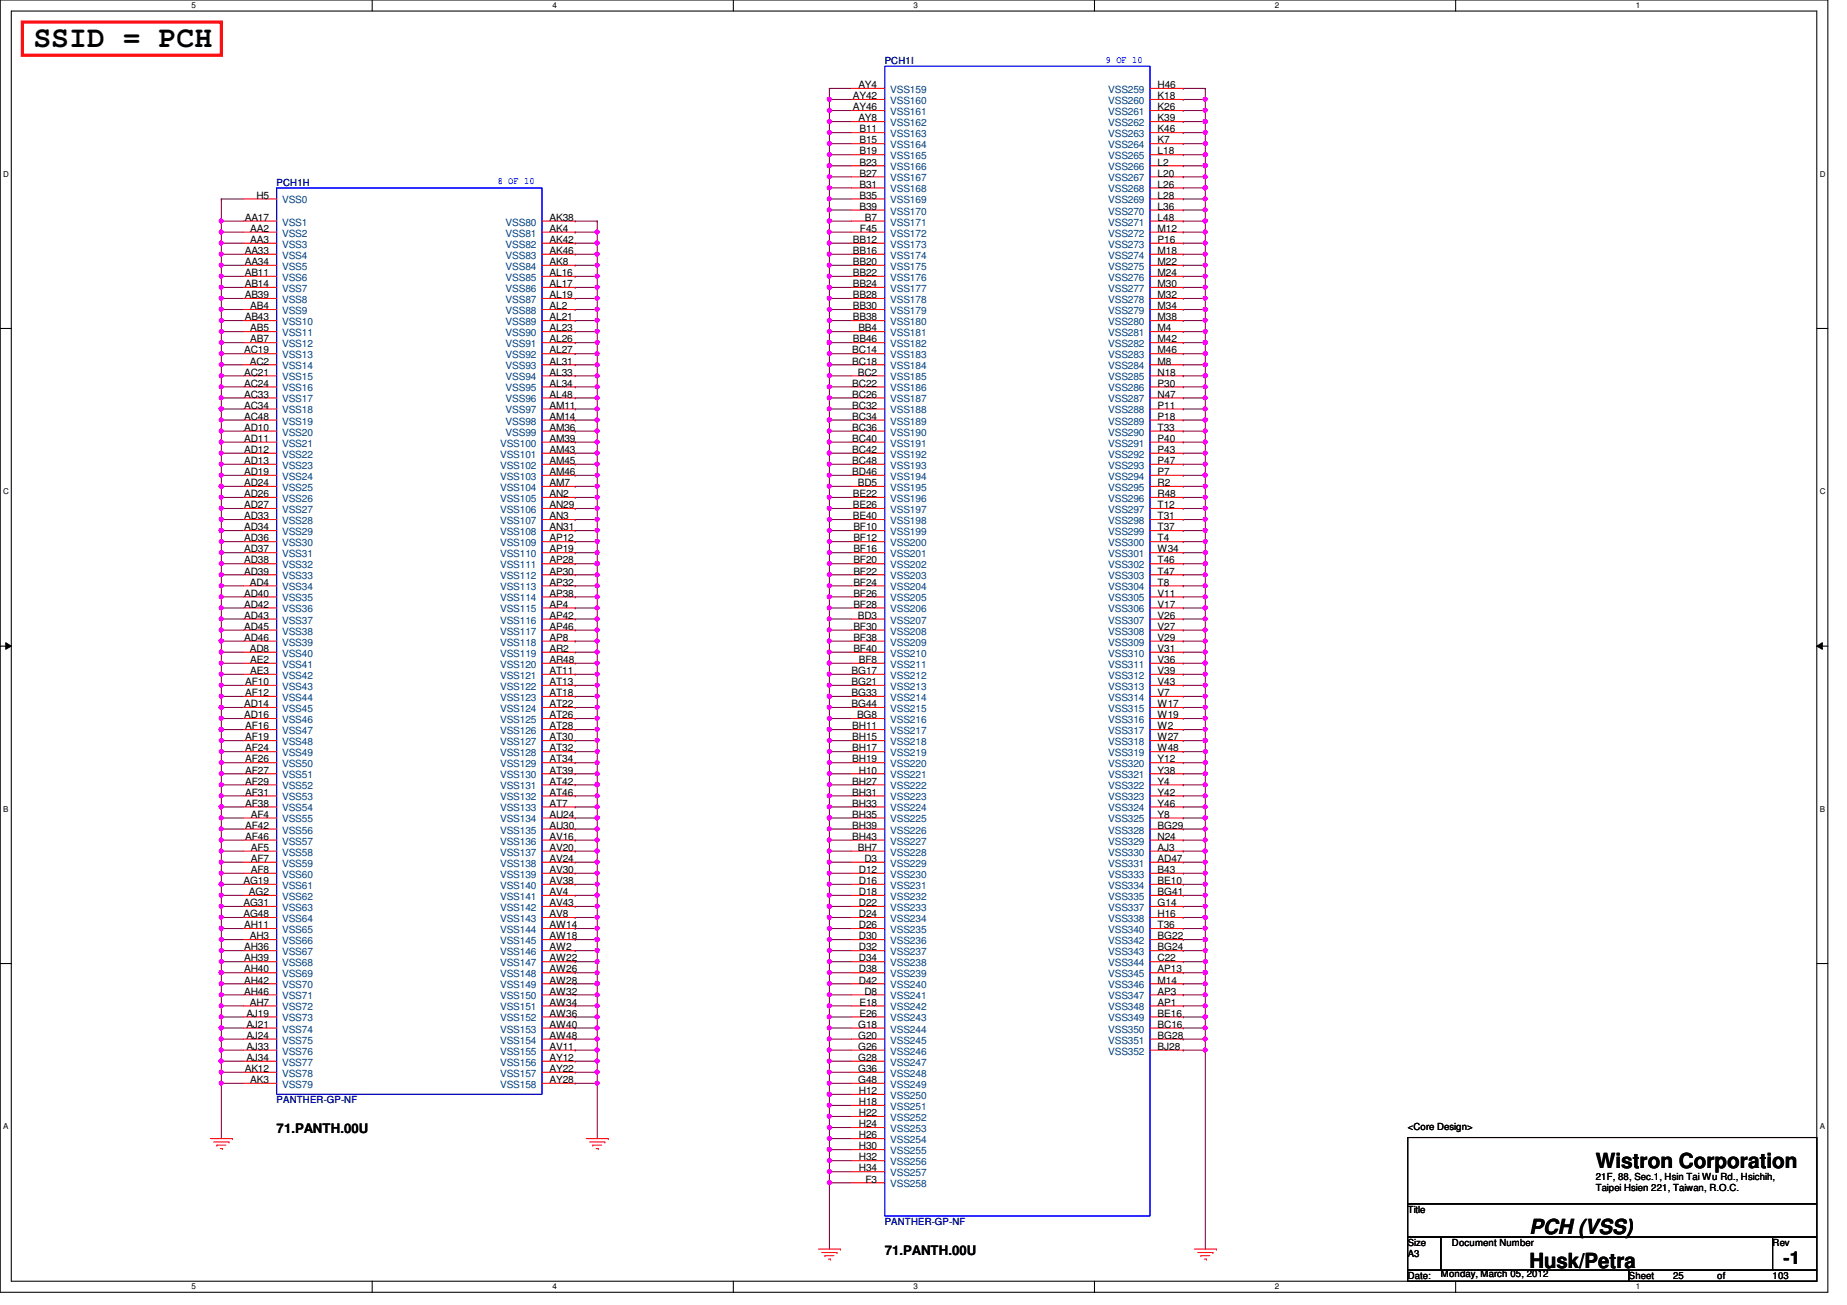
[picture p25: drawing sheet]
<svg xmlns="http://www.w3.org/2000/svg" width="297mm" height="210mm" viewBox="0 0 297 210" stroke-linecap="round" stroke-linejoin="round" font-family="sans-serif">
<defs><g id="words">
<text font-size="4.8" x="5.4" y="7.6">SSID = PCH</text>
<g font-size="3.3">
<text x="256.6" y="187.9">Wistron Corporation</text>
<text x="246" y="203.9">Husk/Petra</text>
<text x="246" y="198.5">PCH (VSS)</text>
</g>
<text font-size="2.8" x="286.8" y="203.4">-1</text>
<g font-size="2.1">
<text x="44.5" y="182.3">71.PANTH.00U</text>
<text x="142.3" y="201.8">71.PANTH.00U</text>
</g>
<g font-size="1.6" fill="#000080">
<text x="142.3" y="10.3">PCH1I</text>
<text x="44.5" y="29.9">PCH1H</text>
<text x="44.5" y="177.5">PANTHER-GP-NF</text>
<text x="142.3" y="197">PANTHER-GP-NF</text>
</g>
<g font-size="1.6" fill="#00f">
<text x="177.8" y="10.1">9 OF 10</text>
<text x="80" y="29.7">8 OF 10</text>
</g>
<g font-size="1.6">
<text x="137.2" y="16">AY42</text>
<text x="137.2" y="17.7">AY46</text>
<text x="138" y="14.2">AY4</text>
<text x="186.2" y="14.2">H46</text>
<text x="186.2" y="16">K18</text>
<text x="186.2" y="17.7">K26</text>
<text x="138" y="19.5">AY8</text>
<text x="138.2" y="21.3">B11</text>
<text x="138.2" y="23.1">B15</text>
<text x="186.2" y="23.1">K7</text>
<text x="186.2" y="19.5">K39</text>
<text x="186.2" y="21.3">K46</text>
<text x="138.2" y="24.8">B19</text>
<text x="138.2" y="26.6">B23</text>
<text x="138.2" y="28.4">B27</text>
<text x="186.2" y="24.8">L18</text>
<text x="186.2" y="26.6">L2</text>
<text x="186.2" y="28.4">L20</text>
<text x="39.4" y="35.5">AA17</text>
<text x="41.2" y="32">H5</text>
<text x="88.4" y="35.5">AK38</text>
<text x="138.2" y="30.2">B31</text>
<text x="138.2" y="32">B35</text>
<text x="138.2" y="33.7">B39</text>
<text x="139.1" y="35.5">B7</text>
<text x="186.2" y="30.2">L26</text>
<text x="186.2" y="32">L28</text>
<text x="186.2" y="33.7">L36</text>
<text x="186.2" y="35.5">L48</text>
<text x="39.4" y="40.9">AA33</text>
<text x="40.3" y="37.3">AA2</text>
<text x="40.3" y="39.1">AA3</text>
<text x="88.4" y="37.3">AK4</text>
<text x="88.4" y="39.1">AK42</text>
<text x="88.4" y="40.9">AK46</text>
<text x="137.2" y="39.1">BB12</text>
<text x="137.2" y="40.9">BB16</text>
<text x="138.3" y="37.3">F45</text>
<text x="186.2" y="37.3">M12</text>
<text x="186.2" y="39.1">P16</text>
<text x="186.2" y="40.9">M18</text>
<text x="39.4" y="42.6">AA34</text>
<text x="39.4" y="44.4">AB11</text>
<text x="39.4" y="46.2">AB14</text>
<text x="39.4" y="48">AB39</text>
<text x="88.4" y="42.6">AK8</text>
<text x="88.4" y="44.4">AL16</text>
<text x="88.4" y="46.2">AL17</text>
<text x="88.4" y="48">AL19</text>
<text x="137.2" y="42.6">BB20</text>
<text x="137.2" y="44.4">BB22</text>
<text x="137.2" y="46.2">BB24</text>
<text x="137.2" y="48">BB28</text>
<text x="186.2" y="42.6">M22</text>
<text x="186.2" y="44.4">M24</text>
<text x="186.2" y="46.2">M30</text>
<text x="186.2" y="48">M32</text>
<text x="39.4" y="51.5">AB43</text>
<text x="40.3" y="49.7">AB4</text>
<text x="40.3" y="53.3">AB5</text>
<text x="88.4" y="49.7">AL2</text>
<text x="88.4" y="51.5">AL21</text>
<text x="88.4" y="53.3">AL23</text>
<text x="137.2" y="49.7">BB30</text>
<text x="137.2" y="51.5">BB38</text>
<text x="138" y="53.3">BB4</text>
<text x="186.2" y="49.7">M34</text>
<text x="186.2" y="51.5">M38</text>
<text x="186.2" y="53.3">M4</text>
<text x="39.3" y="56.9">AC19</text>
<text x="40.2" y="58.6">AC2</text>
<text x="40.3" y="55.1">AB7</text>
<text x="88.4" y="55.1">AL26</text>
<text x="88.4" y="56.9">AL27</text>
<text x="88.4" y="58.6">AL31</text>
<text x="137.1" y="56.9">BC14</text>
<text x="137.1" y="58.6">BC18</text>
<text x="137.2" y="55.1">BB46</text>
<text x="186.2" y="55.1">M42</text>
<text x="186.2" y="56.9">M46</text>
<text x="186.2" y="58.6">M8</text>
<text x="39.3" y="60.4">AC21</text>
<text x="39.3" y="62.2">AC24</text>
<text x="39.3" y="64">AC33</text>
<text x="39.3" y="65.7">AC34</text>
<text x="88.4" y="64">AL48</text>
<text x="88.4" y="65.7">AM11</text>
<text x="88.4" y="62.2">AL34</text>
<text x="88.4" y="60.4">AL33</text>
<text x="137.1" y="62.2">BC22</text>
<text x="137.1" y="64">BC26</text>
<text x="137.1" y="65.7">BC32</text>
<text x="138" y="60.4">BC2</text>
<text x="186.2" y="60.4">N18</text>
<text x="186.2" y="62.2">P30</text>
<text x="186.2" y="65.7">P11</text>
<text x="186.2" y="64">N47</text>
<text x="39.3" y="67.5">AC48</text>
<text x="39.3" y="69.3">AD10</text>
<text x="39.3" y="71.1">AD11</text>
<text x="88.4" y="67.5">AM14</text>
<text x="88.4" y="69.3">AM36</text>
<text x="88.4" y="71.1">AM39</text>
<text x="137.1" y="67.5">BC34</text>
<text x="137.1" y="69.3">BC36</text>
<text x="137.1" y="71.1">BC40</text>
<text x="186.2" y="67.5">P18</text>
<text x="186.2" y="69.3">T33</text>
<text x="186.2" y="71.1">P40</text>
<text x="39.3" y="72.9">AD12</text>
<text x="39.3" y="74.6">AD13</text>
<text x="39.3" y="76.4">AD19</text>
<text x="88.4" y="74.6">AM45</text>
<text x="88.4" y="76.4">AM46</text>
<text x="88.4" y="72.9">AM43</text>
<text x="137.1" y="72.9">BC42</text>
<text x="137.1" y="74.6">BC48</text>
<text x="137.1" y="76.4">BD46</text>
<text x="186.2" y="72.9">P43</text>
<text x="186.2" y="74.6">P47</text>
<text x="186.2" y="76.4">P7</text>
<text x="39.3" y="78.2">AD24</text>
<text x="39.3" y="80">AD26</text>
<text x="39.3" y="81.7">AD27</text>
<text x="39.3" y="83.5">AD33</text>
<text x="88.4" y="78.2">AM7</text>
<text x="88.4" y="80">AN2</text>
<text x="88.4" y="81.7">AN29</text>
<text x="88.4" y="83.5">AN3</text>
<text x="137.2" y="80">BE22</text>
<text x="137.2" y="81.7">BE26</text>
<text x="137.2" y="83.5">BE40</text>
<text x="138" y="78.2">BD5</text>
<text x="186.2" y="78.2">R2</text>
<text x="186.2" y="80">R48</text>
<text x="186.2" y="81.7">T12</text>
<text x="186.2" y="83.5">T31</text>
<text x="39.3" y="85.3">AD34</text>
<text x="39.3" y="87.1">AD36</text>
<text x="39.3" y="88.9">AD37</text>
<text x="88.4" y="85.3">AN31</text>
<text x="88.4" y="87.1">AP12</text>
<text x="88.4" y="88.9">AP19</text>
<text x="137.2" y="85.3">BF10</text>
<text x="137.2" y="87.1">BF12</text>
<text x="137.2" y="88.9">BF16</text>
<text x="186.2" y="85.3">T37</text>
<text x="186.2" y="87.1">T4</text>
<text x="186.2" y="88.9">W34</text>
<text x="39.3" y="92.4">AD39</text>
<text x="39.3" y="96">AD40</text>
<text x="39.3" y="90.6">AD38</text>
<text x="40.2" y="94.2">AD4</text>
<text x="88.4" y="90.6">AP28</text>
<text x="88.4" y="92.4">AP30</text>
<text x="88.4" y="94.2">AP32</text>
<text x="88.4" y="96">AP38</text>
<text x="137.2" y="90.6">BF20</text>
<text x="137.2" y="92.4">BF22</text>
<text x="137.2" y="94.2">BF24</text>
<text x="137.2" y="96">BF26</text>
<text x="186.2" y="90.6">T46</text>
<text x="186.2" y="92.4">T47</text>
<text x="186.2" y="94.2">T8</text>
<text x="186.2" y="96">V11</text>
<text x="39.3" y="97.7">AD42</text>
<text x="39.3" y="99.5">AD43</text>
<text x="39.3" y="101.3">AD45</text>
<text x="88.4" y="99.5">AP42</text>
<text x="88.4" y="101.3">AP46</text>
<text x="88.4" y="97.7">AP4</text>
<text x="137.2" y="97.7">BF28</text>
<text x="137.2" y="101.3">BF30</text>
<text x="138" y="99.5">BD3</text>
<text x="186.2" y="97.7">V17</text>
<text x="186.2" y="99.5">V26</text>
<text x="186.2" y="101.3">V27</text>
<text x="39.3" y="103.1">AD46</text>
<text x="40.2" y="104.9">AD8</text>
<text x="40.3" y="106.6">AE2</text>
<text x="88.4" y="103.1">AP8</text>
<text x="88.4" y="104.9">AR2</text>
<text x="88.4" y="106.6">AR48</text>
<text x="137.2" y="103.1">BF38</text>
<text x="137.2" y="104.9">BF40</text>
<text x="138.1" y="106.6">BF8</text>
<text x="186.2" y="103.1">V29</text>
<text x="186.2" y="104.9">V31</text>
<text x="186.2" y="106.6">V36</text>
<text x="39.3" y="113.7">AD14</text>
<text x="39.5" y="110.2">AF10</text>
<text x="39.5" y="112">AF12</text>
<text x="40.3" y="108.4">AE3</text>
<text x="88.4" y="108.4">AT11</text>
<text x="88.4" y="110.2">AT13</text>
<text x="88.4" y="112">AT18</text>
<text x="88.4" y="113.7">AT22</text>
<text x="136.9" y="108.4">BG17</text>
<text x="136.9" y="110.2">BG21</text>
<text x="136.9" y="112">BG33</text>
<text x="136.9" y="113.7">BG44</text>
<text x="186.2" y="108.4">V39</text>
<text x="186.2" y="110.2">V43</text>
<text x="186.2" y="112">V7</text>
<text x="186.2" y="113.7">W17</text>
<text x="39.3" y="115.5">AD16</text>
<text x="39.5" y="117.3">AF16</text>
<text x="39.5" y="119.1">AF19</text>
<text x="88.4" y="115.5">AT26</text>
<text x="88.4" y="117.3">AT28</text>
<text x="88.4" y="119.1">AT30</text>
<text x="137.1" y="117.3">BH11</text>
<text x="137.1" y="119.1">BH15</text>
<text x="137.8" y="115.5">BG8</text>
<text x="186.2" y="115.5">W19</text>
<text x="186.2" y="117.3">W2</text>
<text x="186.2" y="119.1">W27</text>
<text x="39.5" y="120.9">AF24</text>
<text x="39.5" y="122.6">AF26</text>
<text x="39.5" y="124.4">AF27</text>
<text x="88.4" y="120.9">AT32</text>
<text x="88.4" y="122.6">AT34</text>
<text x="88.4" y="124.4">AT39</text>
<text x="137.1" y="120.9">BH17</text>
<text x="137.1" y="122.6">BH19</text>
<text x="138.1" y="124.4">H10</text>
<text x="186.2" y="120.9">W48</text>
<text x="186.2" y="122.6">Y12</text>
<text x="186.2" y="124.4">Y38</text>
<text x="39.5" y="126.2">AF29</text>
<text x="39.5" y="128">AF31</text>
<text x="39.5" y="129.8">AF38</text>
<text x="40.3" y="131.5">AF4</text>
<text x="88.4" y="126.2">AT42</text>
<text x="88.4" y="128">AT46</text>
<text x="88.4" y="129.8">AT7</text>
<text x="88.4" y="131.5">AU24</text>
<text x="137.1" y="126.2">BH27</text>
<text x="137.1" y="128">BH31</text>
<text x="137.1" y="129.8">BH33</text>
<text x="137.1" y="131.5">BH35</text>
<text x="186.2" y="126.2">Y4</text>
<text x="186.2" y="128">Y42</text>
<text x="186.2" y="129.8">Y46</text>
<text x="186.2" y="131.5">Y8</text>
<text x="39.5" y="133.3">AF42</text>
<text x="39.5" y="135.1">AF46</text>
<text x="40.3" y="136.9">AF5</text>
<text x="88.4" y="133.3">AU30</text>
<text x="88.4" y="135.1">AV16</text>
<text x="88.4" y="136.9">AV20</text>
<text x="137.1" y="133.3">BH39</text>
<text x="137.1" y="135.1">BH43</text>
<text x="138" y="136.9">BH7</text>
<text x="186.2" y="133.3">BG29</text>
<text x="186.2" y="135.1">N24</text>
<text x="186.2" y="136.9">AJ3</text>
<text x="39.2" y="142.2">AG19</text>
<text x="40" y="144">AG2</text>
<text x="40.3" y="138.6">AF7</text>
<text x="40.3" y="140.4">AF8</text>
<text x="88.4" y="138.6">AV24</text>
<text x="88.4" y="140.4">AV30</text>
<text x="88.4" y="142.2">AV38</text>
<text x="88.4" y="144">AV4</text>
<text x="138.1" y="140.4">D12</text>
<text x="138.1" y="142.2">D16</text>
<text x="138.1" y="144">D18</text>
<text x="139" y="138.6">D3</text>
<text x="186.2" y="138.6">AD47</text>
<text x="186.2" y="140.4">B43</text>
<text x="186.2" y="142.2">BE10</text>
<text x="186.2" y="144">BG41</text>
<text x="39.2" y="145.8">AG31</text>
<text x="39.2" y="147.5">AG48</text>
<text x="39.3" y="149.3">AH11</text>
<text x="88.4" y="145.8">AV43</text>
<text x="88.4" y="147.5">AV8</text>
<text x="88.4" y="149.3">AW14</text>
<text x="138.1" y="145.8">D22</text>
<text x="138.1" y="147.5">D24</text>
<text x="138.1" y="149.3">D26</text>
<text x="186.2" y="145.8">G14</text>
<text x="186.2" y="147.5">H16</text>
<text x="186.2" y="149.3">T36</text>
<text x="39.3" y="152.9">AH36</text>
<text x="39.3" y="154.6">AH39</text>
<text x="40.2" y="151.1">AH3</text>
<text x="88.4" y="151.1">AW18</text>
<text x="88.4" y="152.9">AW2</text>
<text x="88.4" y="154.6">AW22</text>
<text x="138.1" y="151.1">D30</text>
<text x="138.1" y="152.9">D32</text>
<text x="138.1" y="154.6">D34</text>
<text x="186.2" y="151.1">BG22</text>
<text x="186.2" y="152.9">BG24</text>
<text x="186.2" y="154.6">C22</text>
<text x="39.3" y="156.4">AH40</text>
<text x="39.3" y="158.2">AH42</text>
<text x="39.3" y="160">AH46</text>
<text x="40.2" y="161.8">AH7</text>
<text x="88.4" y="156.4">AW26</text>
<text x="88.4" y="158.2">AW28</text>
<text x="88.4" y="160">AW32</text>
<text x="88.4" y="161.8">AW34</text>
<text x="138.1" y="156.4">D38</text>
<text x="138.1" y="158.2">D42</text>
<text x="138.2" y="161.8">E18</text>
<text x="139" y="160">D8</text>
<text x="186.2" y="156.4">AP13</text>
<text x="186.2" y="158.2">M14</text>
<text x="186.2" y="160">AP3</text>
<text x="186.2" y="161.8">AP1</text>
<text x="39.6" y="163.5">AJ19</text>
<text x="39.6" y="165.3">AJ21</text>
<text x="39.6" y="167.1">AJ24</text>
<text x="88.4" y="163.5">AW36</text>
<text x="88.4" y="165.3">AW40</text>
<text x="88.4" y="167.1">AW48</text>
<text x="138" y="165.3">G18</text>
<text x="138" y="167.1">G20</text>
<text x="138.2" y="163.5">E26</text>
<text x="186.2" y="163.5">BE16</text>
<text x="186.2" y="165.3">BC16</text>
<text x="186.2" y="167.1">BG28</text>
<text x="39.4" y="172.4">AK12</text>
<text x="39.6" y="168.9">AJ33</text>
<text x="39.6" y="170.6">AJ34</text>
<text x="88.4" y="168.9">AV11</text>
<text x="88.4" y="170.6">AY12</text>
<text x="88.4" y="172.4">AY22</text>
<text x="138" y="168.9">G26</text>
<text x="138" y="170.6">G28</text>
<text x="138" y="172.4">G36</text>
<text x="186.2" y="168.9">BJ28</text>
<text x="40.3" y="174.2">AK3</text>
<text x="88.4" y="174.2">AY28</text>
<text x="138" y="174.2">G48</text>
<text x="138.1" y="176">H12</text>
<text x="138.1" y="177.8">H18</text>
<text x="138.1" y="179.5">H22</text>
<text x="138.1" y="181.3">H24</text>
<text x="138.1" y="183.1">H26</text>
<text x="138.1" y="184.9">H30</text>
<text x="226.4" y="181.7">&lt;Core Design&gt;</text>
<text x="138.1" y="186.6">H32</text>
<text x="138.1" y="188.4">H34</text>
<text x="139.2" y="190.2">F3</text>
<text x="256.6" y="189.7">21F, 88, Sec.1, Hsin Tai Wu Rd., Hsichih,</text>
<text x="256.6" y="191.6">Taipei Hsien 221, Taiwan, R.O.C.</text>
<text x="226.4" y="195.1">Title</text>
<text x="226.4" y="200.4">Size</text>
<text x="226.4" y="202.2">A3</text>
<text x="233.5" y="200.4">Document Number</text>
<text x="285.1" y="200.4">Rev</text>
<text x="226.4" y="205.7">Date:</text>
<text x="231.7" y="205.4">Monday, March 05, 2012</text>
<text x="262" y="205.7">Sheet</text>
<text x="269.1" y="205.7">25</text>
<text x="276.2" y="205.7">of</text>
<text x="285.1" y="205.7">103</text>
</g>
<g font-size="1.6" fill="#004080">
<text x="143.2" y="14.9">VSS159</text>
<text x="143.2" y="16.7">VSS160</text>
<text x="178.2" y="14.9">VSS259</text>
<text x="178.2" y="16.7">VSS260</text>
<text x="143.2" y="18.5">VSS161</text>
<text x="143.2" y="20.3">VSS162</text>
<text x="143.2" y="22.1">VSS163</text>
<text x="143.2" y="23.8">VSS164</text>
<text x="178.2" y="23.8">VSS264</text>
<text x="178.2" y="20.3">VSS262</text>
<text x="178.2" y="22.1">VSS263</text>
<text x="178.2" y="18.5">VSS261</text>
<text x="143.2" y="25.6">VSS165</text>
<text x="143.2" y="27.4">VSS166</text>
<text x="143.2" y="29.2">VSS167</text>
<text x="178.2" y="25.6">VSS265</text>
<text x="178.2" y="27.4">VSS266</text>
<text x="178.2" y="29.2">VSS267</text>
<text x="45.4" y="32.7">VSS0</text>
<text x="143.2" y="30.9">VSS168</text>
<text x="143.2" y="32.7">VSS169</text>
<text x="143.2" y="34.5">VSS170</text>
<text x="178.2" y="30.9">VSS268</text>
<text x="178.2" y="32.7">VSS269</text>
<text x="178.2" y="34.5">VSS270</text>
<text x="45.4" y="36.3">VSS1</text>
<text x="45.4" y="38.1">VSS2</text>
<text x="45.4" y="39.8">VSS3</text>
<text x="45.4" y="41.6">VSS4</text>
<text x="81.3" y="36.3">VSS80</text>
<text x="81.3" y="38.1">VSS81</text>
<text x="81.3" y="39.8">VSS82</text>
<text x="81.3" y="41.6">VSS83</text>
<text x="143.2" y="36.3">VSS171</text>
<text x="143.2" y="39.8">VSS173</text>
<text x="143.2" y="41.6">VSS174</text>
<text x="143.2" y="38.1">VSS172</text>
<text x="178.2" y="36.3">VSS271</text>
<text x="178.2" y="38.1">VSS272</text>
<text x="178.2" y="39.8">VSS273</text>
<text x="178.2" y="41.6">VSS274</text>
<text x="45.4" y="43.4">VSS5</text>
<text x="45.4" y="45.2">VSS6</text>
<text x="45.4" y="46.9">VSS7</text>
<text x="81.3" y="43.4">VSS84</text>
<text x="81.3" y="45.2">VSS85</text>
<text x="81.3" y="46.9">VSS86</text>
<text x="143.2" y="43.4">VSS175</text>
<text x="143.2" y="45.2">VSS176</text>
<text x="143.2" y="46.9">VSS177</text>
<text x="178.2" y="43.4">VSS275</text>
<text x="178.2" y="45.2">VSS276</text>
<text x="178.2" y="46.9">VSS277</text>
<text x="45.4" y="48.7">VSS8</text>
<text x="45.4" y="50.5">VSS9</text>
<text x="45.4" y="52.3">VSS10</text>
<text x="81.3" y="48.7">VSS87</text>
<text x="81.3" y="50.5">VSS88</text>
<text x="81.3" y="52.3">VSS89</text>
<text x="143.2" y="48.7">VSS178</text>
<text x="143.2" y="50.5">VSS179</text>
<text x="143.2" y="52.3">VSS180</text>
<text x="178.2" y="48.7">VSS278</text>
<text x="178.2" y="50.5">VSS279</text>
<text x="178.2" y="52.3">VSS280</text>
<text x="45.4" y="54.1">VSS11</text>
<text x="45.4" y="55.8">VSS12</text>
<text x="45.4" y="57.6">VSS13</text>
<text x="45.4" y="59.4">VSS14</text>
<text x="81.3" y="54.1">VSS90</text>
<text x="81.3" y="55.8">VSS91</text>
<text x="81.3" y="57.6">VSS92</text>
<text x="81.3" y="59.4">VSS93</text>
<text x="143.2" y="54.1">VSS181</text>
<text x="143.2" y="55.8">VSS182</text>
<text x="143.2" y="57.6">VSS183</text>
<text x="143.2" y="59.4">VSS184</text>
<text x="178.2" y="54.1">VSS281</text>
<text x="178.2" y="55.8">VSS282</text>
<text x="178.2" y="57.6">VSS283</text>
<text x="178.2" y="59.4">VSS284</text>
<text x="45.4" y="61.2">VSS15</text>
<text x="45.4" y="62.9">VSS16</text>
<text x="45.4" y="64.7">VSS17</text>
<text x="81.3" y="64.7">VSS96</text>
<text x="81.3" y="62.9">VSS95</text>
<text x="81.3" y="61.2">VSS94</text>
<text x="143.2" y="61.2">VSS185</text>
<text x="143.2" y="62.9">VSS186</text>
<text x="143.2" y="64.7">VSS187</text>
<text x="178.2" y="61.2">VSS285</text>
<text x="178.2" y="62.9">VSS286</text>
<text x="178.2" y="64.7">VSS287</text>
<text x="45.4" y="66.5">VSS18</text>
<text x="45.4" y="68.3">VSS19</text>
<text x="45.4" y="70.1">VSS20</text>
<text x="45.4" y="71.8">VSS21</text>
<text x="80.4" y="71.8">VSS100</text>
<text x="81.3" y="66.5">VSS97</text>
<text x="81.3" y="68.3">VSS98</text>
<text x="81.3" y="70.1">VSS99</text>
<text x="143.2" y="66.5">VSS188</text>
<text x="143.2" y="68.3">VSS189</text>
<text x="143.2" y="70.1">VSS190</text>
<text x="143.2" y="71.8">VSS191</text>
<text x="178.2" y="66.5">VSS288</text>
<text x="178.2" y="68.3">VSS289</text>
<text x="178.2" y="70.1">VSS290</text>
<text x="178.2" y="71.8">VSS291</text>
<text x="45.4" y="73.6">VSS22</text>
<text x="45.4" y="75.4">VSS23</text>
<text x="45.4" y="77.2">VSS24</text>
<text x="80.4" y="75.4">VSS102</text>
<text x="80.4" y="77.2">VSS103</text>
<text x="80.4" y="73.6">VSS101</text>
<text x="143.2" y="73.6">VSS192</text>
<text x="143.2" y="75.4">VSS193</text>
<text x="143.2" y="77.2">VSS194</text>
<text x="178.2" y="73.6">VSS292</text>
<text x="178.2" y="75.4">VSS293</text>
<text x="178.2" y="77.2">VSS294</text>
<text x="45.4" y="79">VSS25</text>
<text x="45.4" y="80.7">VSS26</text>
<text x="45.4" y="82.5">VSS27</text>
<text x="80.4" y="79">VSS104</text>
<text x="80.4" y="80.7">VSS105</text>
<text x="80.4" y="82.5">VSS106</text>
<text x="143.2" y="79">VSS195</text>
<text x="143.2" y="80.7">VSS196</text>
<text x="143.2" y="82.5">VSS197</text>
<text x="178.2" y="79">VSS295</text>
<text x="178.2" y="80.7">VSS296</text>
<text x="178.2" y="82.5">VSS297</text>
<text x="45.4" y="84.3">VSS28</text>
<text x="45.4" y="86.1">VSS29</text>
<text x="45.4" y="87.8">VSS30</text>
<text x="45.4" y="89.6">VSS31</text>
<text x="80.4" y="84.3">VSS107</text>
<text x="80.4" y="86.1">VSS108</text>
<text x="80.4" y="87.8">VSS109</text>
<text x="80.4" y="89.6">VSS110</text>
<text x="143.2" y="84.3">VSS198</text>
<text x="143.2" y="86.1">VSS199</text>
<text x="143.2" y="87.8">VSS200</text>
<text x="143.2" y="89.6">VSS201</text>
<text x="178.2" y="84.3">VSS298</text>
<text x="178.2" y="86.1">VSS299</text>
<text x="178.2" y="87.8">VSS300</text>
<text x="178.2" y="89.6">VSS301</text>
<text x="45.4" y="93.2">VSS33</text>
<text x="45.4" y="95">VSS34</text>
<text x="45.4" y="91.4">VSS32</text>
<text x="80.4" y="91.4">VSS111</text>
<text x="80.4" y="93.2">VSS112</text>
<text x="80.4" y="95">VSS113</text>
<text x="143.2" y="91.4">VSS202</text>
<text x="143.2" y="93.2">VSS203</text>
<text x="143.2" y="95">VSS204</text>
<text x="178.2" y="91.4">VSS302</text>
<text x="178.2" y="93.2">VSS303</text>
<text x="178.2" y="95">VSS304</text>
<text x="45.4" y="96.7">VSS35</text>
<text x="45.4" y="98.5">VSS36</text>
<text x="45.4" y="100.3">VSS37</text>
<text x="80.4" y="96.7">VSS114</text>
<text x="80.4" y="100.3">VSS116</text>
<text x="80.4" y="98.5">VSS115</text>
<text x="143.2" y="96.7">VSS205</text>
<text x="143.2" y="98.5">VSS206</text>
<text x="143.2" y="100.3">VSS207</text>
<text x="178.2" y="96.7">VSS305</text>
<text x="178.2" y="98.5">VSS306</text>
<text x="178.2" y="100.3">VSS307</text>
<text x="45.4" y="102.1">VSS38</text>
<text x="45.4" y="103.8">VSS39</text>
<text x="45.4" y="105.6">VSS40</text>
<text x="45.4" y="107.4">VSS41</text>
<text x="80.4" y="102.1">VSS117</text>
<text x="80.4" y="103.8">VSS118</text>
<text x="80.4" y="105.6">VSS119</text>
<text x="80.4" y="107.4">VSS120</text>
<text x="143.2" y="102.1">VSS208</text>
<text x="143.2" y="103.8">VSS209</text>
<text x="143.2" y="105.6">VSS210</text>
<text x="143.2" y="107.4">VSS211</text>
<text x="178.2" y="102.1">VSS308</text>
<text x="178.2" y="103.8">VSS309</text>
<text x="178.2" y="105.6">VSS310</text>
<text x="178.2" y="107.4">VSS311</text>
<text x="45.4" y="111">VSS43</text>
<text x="45.4" y="112.7">VSS44</text>
<text x="45.4" y="109.2">VSS42</text>
<text x="80.4" y="109.2">VSS121</text>
<text x="80.4" y="111">VSS122</text>
<text x="80.4" y="112.7">VSS123</text>
<text x="143.2" y="109.2">VSS212</text>
<text x="143.2" y="111">VSS213</text>
<text x="143.2" y="112.7">VSS214</text>
<text x="178.2" y="109.2">VSS312</text>
<text x="178.2" y="111">VSS313</text>
<text x="178.2" y="112.7">VSS314</text>
<text x="45.4" y="116.3">VSS46</text>
<text x="45.4" y="118.1">VSS47</text>
<text x="45.4" y="119.8">VSS48</text>
<text x="45.4" y="114.5">VSS45</text>
<text x="80.4" y="114.5">VSS124</text>
<text x="80.4" y="116.3">VSS125</text>
<text x="80.4" y="118.1">VSS126</text>
<text x="80.4" y="119.8">VSS127</text>
<text x="143.2" y="114.5">VSS215</text>
<text x="143.2" y="116.3">VSS216</text>
<text x="143.2" y="118.1">VSS217</text>
<text x="143.2" y="119.8">VSS218</text>
<text x="178.2" y="114.5">VSS315</text>
<text x="178.2" y="116.3">VSS316</text>
<text x="178.2" y="118.1">VSS317</text>
<text x="178.2" y="119.8">VSS318</text>
<text x="45.4" y="121.6">VSS49</text>
<text x="45.4" y="123.4">VSS50</text>
<text x="45.4" y="125.2">VSS51</text>
<text x="80.4" y="121.6">VSS128</text>
<text x="80.4" y="123.4">VSS129</text>
<text x="80.4" y="125.2">VSS130</text>
<text x="143.2" y="121.6">VSS219</text>
<text x="143.2" y="123.4">VSS220</text>
<text x="143.2" y="125.2">VSS221</text>
<text x="178.2" y="121.6">VSS319</text>
<text x="178.2" y="123.4">VSS320</text>
<text x="178.2" y="125.2">VSS321</text>
<text x="45.4" y="127">VSS52</text>
<text x="45.4" y="128.7">VSS53</text>
<text x="45.4" y="130.5">VSS54</text>
<text x="80.4" y="127">VSS131</text>
<text x="80.4" y="128.7">VSS132</text>
<text x="80.4" y="130.5">VSS133</text>
<text x="143.2" y="127">VSS222</text>
<text x="143.2" y="128.7">VSS223</text>
<text x="143.2" y="130.5">VSS224</text>
<text x="178.2" y="127">VSS322</text>
<text x="178.2" y="128.7">VSS323</text>
<text x="178.2" y="130.5">VSS324</text>
<text x="45.4" y="132.3">VSS55</text>
<text x="45.4" y="134.1">VSS56</text>
<text x="45.4" y="135.8">VSS57</text>
<text x="45.4" y="137.6">VSS58</text>
<text x="80.4" y="132.3">VSS134</text>
<text x="80.4" y="134.1">VSS135</text>
<text x="80.4" y="135.8">VSS136</text>
<text x="80.4" y="137.6">VSS137</text>
<text x="143.2" y="132.3">VSS225</text>
<text x="143.2" y="134.1">VSS226</text>
<text x="143.2" y="135.8">VSS227</text>
<text x="143.2" y="137.6">VSS228</text>
<text x="178.2" y="132.3">VSS325</text>
<text x="178.2" y="134.1">VSS328</text>
<text x="178.2" y="135.8">VSS329</text>
<text x="178.2" y="137.6">VSS330</text>
<text x="45.4" y="139.4">VSS59</text>
<text x="45.4" y="141.2">VSS60</text>
<text x="45.4" y="143">VSS61</text>
<text x="80.4" y="139.4">VSS138</text>
<text x="80.4" y="141.2">VSS139</text>
<text x="80.4" y="143">VSS140</text>
<text x="143.2" y="139.4">VSS229</text>
<text x="143.2" y="141.2">VSS230</text>
<text x="143.2" y="143">VSS231</text>
<text x="178.2" y="139.4">VSS331</text>
<text x="178.2" y="141.2">VSS333</text>
<text x="178.2" y="143">VSS334</text>
<text x="45.4" y="144.7">VSS62</text>
<text x="45.4" y="146.5">VSS63</text>
<text x="45.4" y="148.3">VSS64</text>
<text x="80.4" y="144.7">VSS141</text>
<text x="80.4" y="146.5">VSS142</text>
<text x="80.4" y="148.3">VSS143</text>
<text x="143.2" y="144.7">VSS232</text>
<text x="143.2" y="146.5">VSS233</text>
<text x="143.2" y="148.3">VSS234</text>
<text x="178.2" y="144.7">VSS335</text>
<text x="178.2" y="146.5">VSS337</text>
<text x="178.2" y="148.3">VSS338</text>
<text x="45.4" y="150.1">VSS65</text>
<text x="45.4" y="151.8">VSS66</text>
<text x="45.4" y="153.6">VSS67</text>
<text x="45.4" y="155.4">VSS68</text>
<text x="80.4" y="150.1">VSS144</text>
<text x="80.4" y="151.8">VSS145</text>
<text x="80.4" y="153.6">VSS146</text>
<text x="80.4" y="155.4">VSS147</text>
<text x="143.2" y="150.1">VSS235</text>
<text x="143.2" y="151.8">VSS236</text>
<text x="143.2" y="153.6">VSS237</text>
<text x="143.2" y="155.4">VSS238</text>
<text x="178.2" y="150.1">VSS340</text>
<text x="178.2" y="151.8">VSS342</text>
<text x="178.2" y="153.6">VSS343</text>
<text x="178.2" y="155.4">VSS344</text>
<text x="45.4" y="157.2">VSS69</text>
<text x="45.4" y="159">VSS70</text>
<text x="45.4" y="160.7">VSS71</text>
<text x="80.4" y="157.2">VSS148</text>
<text x="80.4" y="159">VSS149</text>
<text x="80.4" y="160.7">VSS150</text>
<text x="143.2" y="157.2">VSS239</text>
<text x="143.2" y="159">VSS240</text>
<text x="143.2" y="160.7">VSS241</text>
<text x="178.2" y="157.2">VSS345</text>
<text x="178.2" y="159">VSS346</text>
<text x="178.2" y="160.7">VSS347</text>
<text x="45.4" y="162.5">VSS72</text>
<text x="45.4" y="164.3">VSS73</text>
<text x="45.4" y="166.1">VSS74</text>
<text x="45.4" y="167.9">VSS75</text>
<text x="80.4" y="162.5">VSS151</text>
<text x="80.4" y="164.3">VSS152</text>
<text x="80.4" y="166.1">VSS153</text>
<text x="80.4" y="167.9">VSS154</text>
<text x="143.2" y="162.5">VSS242</text>
<text x="143.2" y="164.3">VSS243</text>
<text x="143.2" y="166.1">VSS244</text>
<text x="143.2" y="167.9">VSS245</text>
<text x="178.2" y="162.5">VSS348</text>
<text x="178.2" y="164.3">VSS349</text>
<text x="178.2" y="166.1">VSS350</text>
<text x="178.2" y="167.9">VSS351</text>
<text x="45.4" y="169.6">VSS76</text>
<text x="45.4" y="171.4">VSS77</text>
<text x="45.4" y="173.2">VSS78</text>
<text x="80.4" y="169.6">VSS155</text>
<text x="80.4" y="171.4">VSS156</text>
<text x="80.4" y="173.2">VSS157</text>
<text x="143.2" y="169.6">VSS246</text>
<text x="143.2" y="171.4">VSS247</text>
<text x="143.2" y="173.2">VSS248</text>
<text x="178.2" y="169.6">VSS352</text>
<text x="45.4" y="175">VSS79</text>
<text x="80.4" y="175">VSS158</text>
<text x="143.2" y="175">VSS249</text>
<text x="143.2" y="176.7">VSS250</text>
<text x="143.2" y="178.5">VSS251</text>
<text x="143.2" y="180.3">VSS252</text>
<text x="143.2" y="182.1">VSS253</text>
<text x="143.2" y="183.9">VSS254</text>
<text x="143.2" y="185.6">VSS255</text>
<text x="143.2" y="187.4">VSS256</text>
<text x="143.2" y="189.2">VSS257</text>
<text x="143.2" y="191">VSS258</text>
</g>
<g font-size="1.3">
<text x="30.8" y="1.3">5</text>
<text x="88.9" y="1.3">4</text>
<text x="146.9" y="1.3">3</text>
<text x="205" y="1.3">2</text>
<text x="263.1" y="1.3">1</text>
<text x=".5" y="28.4">D</text>
<text x="292.6" y="28.4">D</text>
<text x=".5" y="79.5">C</text>
<text x="292.6" y="79.5">C</text>
<text x=".5" y="130.6">B</text>
<text x="292.6" y="130.6">B</text>
<text x=".5" y="181.7">A</text>
<text x="292.6" y="181.7">A</text>
<text x="30.8" y="207.4">5</text>
<text x="88.9" y="207.4">4</text>
<text x="146.9" y="207.4">3</text>
<text x="205" y="207.4">2</text>
<text x="263.1" y="207.4">1</text>
</g>
</g></defs>
<path d="M0 0h294v207.9h-294zM1.8 1.8h290.4v204.3h-290.4z" fill="none" stroke="#000" stroke-width=".17"/>
<g fill="#fff">
<path d="M30.8 .2h.7v1.4h-.7z"/>
<path d="M30.8 206.2h.7v1.4h-.7z"/>
</g>
<path d="M59.9 0v1.8M59.9 206.1v1.8" fill="none" stroke="#000" stroke-width=".17"/>
<g fill="#fff">
<path d="M88.9 .2h.6v1.4h-.6z"/>
<path d="M88.9 206.2h.6v1.4h-.6z"/>
</g>
<path d="M117.9 0v1.8M117.9 206.1v1.8" fill="none" stroke="#000" stroke-width=".17"/>
<g fill="#fff">
<path d="M146.9 .2h.7v1.4h-.7z"/>
<path d="M146.9 206.2h.7v1.4h-.7z"/>
</g>
<path d="M176 0v1.8M176 206.1v1.8" fill="none" stroke="#000" stroke-width=".17"/>
<g fill="#fff">
<path d="M205 .2h.7v1.4h-.7z"/>
<path d="M205 206.2h.7v1.4h-.7z"/>
</g>
<path d="M234.1 0v1.8M234.1 206.1v1.8" fill="none" stroke="#000" stroke-width=".17"/>
<g fill="#fff">
<path d="M263.1 .2h.7v1.4h-.7z"/>
<path d="M263.1 206.2h.7v1.4h-.7z"/>
<path d="M.5 27.3h.9v1.4h-.9z"/>
<path d="M292.6 27.3h.9v1.4h-.9z"/>
<path d="M.5 78.4h.9v1.4h-.9z"/>
<path d="M292.6 78.4h.9v1.4h-.9z"/>
</g>
<path d="M0 52.8h1.8M292.2 52.8h1.8" fill="none" stroke="#000" stroke-width=".17"/>
<g fill="#fff">
<path d="M.5 129.5h.8v1.4h-.8z"/>
<path d="M292.6 129.5h.9v1.4h-.9z"/>
</g>
<path d="M0 103.9h1.8M292.2 103.9h1.8" fill="none" stroke="#000" stroke-width=".17"/>
<path d="M.9 103.4l.9 .5-.9 .5zM292.2 103.9l.9-.5v1z" fill="#000"/>
<path d="M.9 103.4l.9 .5-.9 .5zM292.2 103.9l.9-.5v1z" fill="none" stroke="#000" stroke-width=".16"/>
<g fill="#fff">
<path d="M.5 180.5h.8v1.4h-.8z"/>
<path d="M292.6 180.5h.9v1.4h-.9z"/>
</g>
<path d="M0 155h1.8M292.2 155h1.8" fill="none" stroke="#000" stroke-width=".17"/>
<path d="M35.6 32h.1M35.6 35.6h.1M35.6 32h3.6M35.6 32v5.3M35.6 35.6h3.6" fill="none" stroke="#800040" stroke-width=".17"/>
<circle cx="35.6" cy="35.5" r=".32" fill="#f0f"/>
<circle cx="35.6" cy="35.5" r=".32" fill="none" stroke="#f0f" stroke-width=".17"/>
<path d="M35.6 37.3h.1M35.6 37.3h3.6M35.6 37.3v1.8" fill="none" stroke="#800040" stroke-width=".17"/>
<circle cx="35.6" cy="37.3" r=".32" fill="#f0f"/>
<circle cx="35.6" cy="37.3" r=".32" fill="none" stroke="#f0f" stroke-width=".17"/>
<path d="M35.6 39.1h.1M35.6 39.1h3.6M35.6 39.1v1.8" fill="none" stroke="#800040" stroke-width=".17"/>
<circle cx="35.6" cy="39.1" r=".32" fill="#f0f"/>
<circle cx="35.6" cy="39.1" r=".32" fill="none" stroke="#f0f" stroke-width=".17"/>
<path d="M35.6 40.9h.1M35.6 40.9h3.6M35.6 40.9v1.8" fill="none" stroke="#800040" stroke-width=".17"/>
<circle cx="35.6" cy="40.9" r=".32" fill="#f0f"/>
<circle cx="35.6" cy="40.9" r=".32" fill="none" stroke="#f0f" stroke-width=".17"/>
<path d="M35.6 42.7h.1M35.6 42.7h3.6M35.6 42.7v1.7" fill="none" stroke="#800040" stroke-width=".17"/>
<circle cx="35.6" cy="42.6" r=".32" fill="#f0f"/>
<circle cx="35.6" cy="42.6" r=".32" fill="none" stroke="#f0f" stroke-width=".17"/>
<path d="M35.6 44.4h.1M35.6 44.4h3.6M35.6 44.4v1.8" fill="none" stroke="#800040" stroke-width=".17"/>
<circle cx="35.6" cy="44.4" r=".32" fill="#f0f"/>
<circle cx="35.6" cy="44.4" r=".32" fill="none" stroke="#f0f" stroke-width=".17"/>
<path d="M35.6 46.2h.1M35.6 46.2h3.6M35.6 46.2v1.8" fill="none" stroke="#800040" stroke-width=".17"/>
<circle cx="35.6" cy="46.2" r=".32" fill="#f0f"/>
<circle cx="35.6" cy="46.2" r=".32" fill="none" stroke="#f0f" stroke-width=".17"/>
<path d="M35.6 48h.1M35.6 48h3.6M35.6 48v1.8" fill="none" stroke="#800040" stroke-width=".17"/>
<circle cx="35.6" cy="48" r=".32" fill="#f0f"/>
<circle cx="35.6" cy="48" r=".32" fill="none" stroke="#f0f" stroke-width=".17"/>
<g fill="none" stroke="#800040" stroke-width=".17">
<path d="M35.6 49.8h.1M35.6 51.6h.1M35.6 53.3h.1M35.6 55.1h.1M35.6 56.9h.1M35.6 58.7h.1M35.6 49.8h3.6M35.6 51.6h3.6M35.6 53.3h3.6M35.6 55.1h3.6M35.6 56.9h3.6M35.6 58.7h3.6"/>
<path d="M35.6 53.3v1.8M35.6 60.5h.1M35.6 62.2h.1M35.6 60.5h3.6M35.6 62.2h3.6"/>
</g>
<circle cx="35.6" cy="53.3" r=".32" fill="#f0f"/>
<circle cx="35.6" cy="53.3" r=".32" fill="none" stroke="#f0f" stroke-width=".17"/>
<path d="M35.6 58.7h.1M35.6 58.7v1.8" fill="none" stroke="#800040" stroke-width=".17"/>
<circle cx="35.6" cy="58.6" r=".32" fill="#f0f"/>
<circle cx="35.6" cy="58.6" r=".32" fill="none" stroke="#f0f" stroke-width=".17"/>
<path d="M35.6 56.9h.1M35.6 56.9v1.8" fill="none" stroke="#800040" stroke-width=".17"/>
<circle cx="35.6" cy="56.9" r=".32" fill="#f0f"/>
<circle cx="35.6" cy="56.9" r=".32" fill="none" stroke="#f0f" stroke-width=".17"/>
<path d="M35.6 64h.1M35.6 64v1.8" fill="none" stroke="#800040" stroke-width=".17"/>
<circle cx="35.6" cy="64" r=".32" fill="#f0f"/>
<circle cx="35.6" cy="64" r=".32" fill="none" stroke="#f0f" stroke-width=".17"/>
<path d="M35.6 55.1h.1M35.6 55.1v1.8" fill="none" stroke="#800040" stroke-width=".17"/>
<circle cx="35.6" cy="55.1" r=".32" fill="#f0f"/>
<circle cx="35.6" cy="55.1" r=".32" fill="none" stroke="#f0f" stroke-width=".17"/>
<path d="M35.6 49.8h.1M35.6 49.8v1.8" fill="none" stroke="#800040" stroke-width=".17"/>
<circle cx="35.6" cy="49.8" r=".32" fill="#f0f"/>
<circle cx="35.6" cy="49.8" r=".32" fill="none" stroke="#f0f" stroke-width=".17"/>
<path d="M35.6 51.6h.1M35.6 51.6v1.7" fill="none" stroke="#800040" stroke-width=".17"/>
<circle cx="35.6" cy="51.5" r=".32" fill="#f0f"/>
<circle cx="35.6" cy="51.5" r=".32" fill="none" stroke="#f0f" stroke-width=".17"/>
<path d="M35.6 60.5h.1M35.6 60.5v1.7" fill="none" stroke="#800040" stroke-width=".17"/>
<circle cx="35.6" cy="60.4" r=".32" fill="#f0f"/>
<circle cx="35.6" cy="60.4" r=".32" fill="none" stroke="#f0f" stroke-width=".17"/>
<path d="M35.6 64h.1M35.6 65.8h.1M35.6 64h3.6M35.6 65.8h3.6" fill="none" stroke="#800040" stroke-width=".17"/>
<circle cx="35.6" cy="65.8" r=".32" fill="#f0f"/>
<circle cx="35.6" cy="65.8" r=".32" fill="none" stroke="#f0f" stroke-width=".17"/>
<g fill="none" stroke="#800040" stroke-width=".17">
<path d="M35.6 67.6h.1M35.6 69.3h.1M35.6 71.1h.1M35.6 72.9h.1M35.6 74.7h.1M35.6 76.5h.1M35.6 67.6h3.6M35.6 69.3h3.6M35.6 71.1h3.6M35.6 72.9h3.6M35.6 74.7h3.6M35.6 76.5h3.6"/>
<path d="M35.6 76.5v1.7"/>
</g>
<circle cx="35.6" cy="76.4" r=".32" fill="#f0f"/>
<circle cx="35.6" cy="76.4" r=".32" fill="none" stroke="#f0f" stroke-width=".17"/>
<path d="M35.6 72.9h.1M35.6 72.9v1.8" fill="none" stroke="#800040" stroke-width=".17"/>
<circle cx="35.6" cy="72.9" r=".32" fill="#f0f"/>
<circle cx="35.6" cy="72.9" r=".32" fill="none" stroke="#f0f" stroke-width=".17"/>
<path d="M35.6 71.1h.1M35.6 71.1v1.8" fill="none" stroke="#800040" stroke-width=".17"/>
<circle cx="35.6" cy="71.1" r=".32" fill="#f0f"/>
<circle cx="35.6" cy="71.1" r=".32" fill="none" stroke="#f0f" stroke-width=".17"/>
<path d="M35.6 69.3h.1M35.6 69.3v1.8" fill="none" stroke="#800040" stroke-width=".17"/>
<circle cx="35.6" cy="69.3" r=".32" fill="#f0f"/>
<circle cx="35.6" cy="69.3" r=".32" fill="none" stroke="#f0f" stroke-width=".17"/>
<path d="M35.6 67.6h.1M35.6 67.6v1.7" fill="none" stroke="#800040" stroke-width=".17"/>
<circle cx="35.6" cy="67.5" r=".32" fill="#f0f"/>
<circle cx="35.6" cy="67.5" r=".32" fill="none" stroke="#f0f" stroke-width=".17"/>
<path d="M35.6 65.8h.1M35.6 65.8v1.8" fill="none" stroke="#800040" stroke-width=".17"/>
<circle cx="35.6" cy="65.8" r=".32" fill="#f0f"/>
<circle cx="35.6" cy="65.8" r=".32" fill="none" stroke="#f0f" stroke-width=".17"/>
<path d="M35.6 78.2h.1M35.6 78.2h3.6" fill="none" stroke="#800040" stroke-width=".17"/>
<circle cx="35.6" cy="78.2" r=".32" fill="#f0f"/>
<circle cx="35.6" cy="78.2" r=".32" fill="none" stroke="#f0f" stroke-width=".17"/>
<path d="M35.6 80h.1M35.6 81.8h.1M35.6 83.6h.1M35.6 80h3.6M35.6 81.8h3.6M35.6 83.6h3.6" fill="none" stroke="#800040" stroke-width=".17"/>
<circle cx="35.6" cy="83.5" r=".32" fill="#f0f"/>
<circle cx="35.6" cy="83.5" r=".32" fill="none" stroke="#f0f" stroke-width=".17"/>
<path d="M35.6 85.3h.1M35.6 85.3h3.6" fill="none" stroke="#800040" stroke-width=".17"/>
<circle cx="35.6" cy="85.3" r=".32" fill="#f0f"/>
<circle cx="35.6" cy="85.3" r=".32" fill="none" stroke="#f0f" stroke-width=".17"/>
<path d="M35.6 87.1h.1M35.6 88.9h.1M35.6 90.7h.1M35.6 87.1h3.6M35.6 88.9h3.6M35.6 90.7h3.6M35.6 88.9v1.8" fill="none" stroke="#800040" stroke-width=".17"/>
<circle cx="35.6" cy="88.9" r=".32" fill="#f0f"/>
<circle cx="35.6" cy="88.9" r=".32" fill="none" stroke="#f0f" stroke-width=".17"/>
<path d="M35.6 87.1h.1M35.6 87.1v1.8" fill="none" stroke="#800040" stroke-width=".17"/>
<circle cx="35.6" cy="87.1" r=".32" fill="#f0f"/>
<circle cx="35.6" cy="87.1" r=".32" fill="none" stroke="#f0f" stroke-width=".17"/>
<path d="M35.6 80h.1M35.6 80v1.8" fill="none" stroke="#800040" stroke-width=".17"/>
<circle cx="35.6" cy="80" r=".32" fill="#f0f"/>
<circle cx="35.6" cy="80" r=".32" fill="none" stroke="#f0f" stroke-width=".17"/>
<path d="M35.6 78.2h.1M35.6 78.2v1.8M35.6 83.6h.1M35.6 83.6v1.7" fill="none" stroke="#800040" stroke-width=".17"/>
<circle cx="35.6" cy="78.2" r=".32" fill="#f0f"/>
<circle cx="35.6" cy="78.2" r=".32" fill="none" stroke="#f0f" stroke-width=".17"/>
<path d="M35.6 90.7h.1M35.6 90.7v1.8" fill="none" stroke="#800040" stroke-width=".17"/>
<circle cx="35.6" cy="90.7" r=".32" fill="#f0f"/>
<circle cx="35.6" cy="90.7" r=".32" fill="none" stroke="#f0f" stroke-width=".17"/>
<path d="M35.6 85.3h.1M35.6 85.3v1.8" fill="none" stroke="#800040" stroke-width=".17"/>
<circle cx="35.6" cy="85.3" r=".32" fill="#f0f"/>
<circle cx="35.6" cy="85.3" r=".32" fill="none" stroke="#f0f" stroke-width=".17"/>
<g fill="none" stroke="#800040" stroke-width=".17">
<path d="M35.6 92.5h.1M35.6 94.2h.1M35.6 96h.1M35.6 97.8h.1M35.6 99.6h.1M35.6 92.5h3.6M35.6 94.2h3.6M35.6 96h3.6M35.6 97.8h3.6M35.6 99.6h3.6M35.6 101.3h.1M35.6 103.1h.1"/>
<path d="M35.6 101.3h3.6M35.6 103.1h3.6"/>
</g>
<circle cx="35.6" cy="103.1" r=".32" fill="#f0f"/>
<circle cx="35.6" cy="103.1" r=".32" fill="none" stroke="#f0f" stroke-width=".17"/>
<path d="M35.6 92.5h.1M35.6 92.5v1.7M35.6 104.9h.1M35.6 104.9h3.6" fill="none" stroke="#800040" stroke-width=".17"/>
<circle cx="35.6" cy="92.4" r=".32" fill="#f0f"/>
<circle cx="35.6" cy="92.4" r=".32" fill="none" stroke="#f0f" stroke-width=".17"/>
<path d="M35.6 101.3h.1M35.6 101.3v1.8" fill="none" stroke="#800040" stroke-width=".17"/>
<circle cx="35.6" cy="101.3" r=".32" fill="#f0f"/>
<circle cx="35.6" cy="101.3" r=".32" fill="none" stroke="#f0f" stroke-width=".17"/>
<path d="M35.6 104.9h.1M35.6 104.9v1.8" fill="none" stroke="#800040" stroke-width=".17"/>
<circle cx="35.6" cy="104.9" r=".32" fill="#f0f"/>
<circle cx="35.6" cy="104.9" r=".32" fill="none" stroke="#f0f" stroke-width=".17"/>
<path d="M35.6 96h.1M35.6 96v1.8" fill="none" stroke="#800040" stroke-width=".17"/>
<circle cx="35.6" cy="96" r=".32" fill="#f0f"/>
<circle cx="35.6" cy="96" r=".32" fill="none" stroke="#f0f" stroke-width=".17"/>
<path d="M35.6 94.2h.1M35.6 94.2v1.8" fill="none" stroke="#800040" stroke-width=".17"/>
<circle cx="35.6" cy="94.2" r=".32" fill="#f0f"/>
<circle cx="35.6" cy="94.2" r=".32" fill="none" stroke="#f0f" stroke-width=".17"/>
<path d="M35.6 103.1h.1M35.6 103.1v1.8" fill="none" stroke="#800040" stroke-width=".17"/>
<circle cx="35.6" cy="103.1" r=".32" fill="#f0f"/>
<circle cx="35.6" cy="103.1" r=".32" fill="none" stroke="#f0f" stroke-width=".17"/>
<path d="M35.6 97.8h.1M35.6 97.8v1.8" fill="none" stroke="#800040" stroke-width=".17"/>
<circle cx="35.6" cy="97.8" r=".32" fill="#f0f"/>
<circle cx="35.6" cy="97.8" r=".32" fill="none" stroke="#f0f" stroke-width=".17"/>
<path d="M35.6 106.7h.1M35.6 108.5h.1M35.6 110.2h.1M35.6 112h.1M35.6 113.8h.1M35.6 106.7h3.6M35.6 108.5h3.6M35.6 110.2h3.6M35.6 112h3.6M35.6 113.8h3.6" fill="none" stroke="#800040" stroke-width=".17"/>
<circle cx="35.6" cy="113.8" r=".32" fill="#f0f"/>
<circle cx="35.6" cy="113.8" r=".32" fill="none" stroke="#f0f" stroke-width=".17"/>
<path d="M35.6 115.6h.1M35.6 117.3h.1M35.6 115.6h3.6M35.6 117.3h3.6" fill="none" stroke="#800040" stroke-width=".17"/>
<circle cx="35.6" cy="117.3" r=".32" fill="#f0f"/>
<circle cx="35.6" cy="117.3" r=".32" fill="none" stroke="#f0f" stroke-width=".17"/>
<path d="M35.6 119.1h.1M35.6 119.1h3.6M35.6 119.1v1.8" fill="none" stroke="#800040" stroke-width=".17"/>
<circle cx="35.6" cy="119.1" r=".32" fill="#f0f"/>
<circle cx="35.6" cy="119.1" r=".32" fill="none" stroke="#f0f" stroke-width=".17"/>
<path d="M35.6 112h.1M35.6 112v1.8" fill="none" stroke="#800040" stroke-width=".17"/>
<circle cx="35.6" cy="112" r=".32" fill="#f0f"/>
<circle cx="35.6" cy="112" r=".32" fill="none" stroke="#f0f" stroke-width=".17"/>
<path d="M35.6 106.7h.1M35.6 106.7v1.8" fill="none" stroke="#800040" stroke-width=".17"/>
<circle cx="35.6" cy="106.7" r=".32" fill="#f0f"/>
<circle cx="35.6" cy="106.7" r=".32" fill="none" stroke="#f0f" stroke-width=".17"/>
<path d="M35.6 117.3h.1M35.6 117.3v1.8" fill="none" stroke="#800040" stroke-width=".17"/>
<circle cx="35.6" cy="117.3" r=".32" fill="#f0f"/>
<circle cx="35.6" cy="117.3" r=".32" fill="none" stroke="#f0f" stroke-width=".17"/>
<path d="M35.6 115.6h.1M35.6 115.6v1.7" fill="none" stroke="#800040" stroke-width=".17"/>
<circle cx="35.6" cy="115.5" r=".32" fill="#f0f"/>
<circle cx="35.6" cy="115.5" r=".32" fill="none" stroke="#f0f" stroke-width=".17"/>
<path d="M35.6 108.5h.1M35.6 108.5v1.7" fill="none" stroke="#800040" stroke-width=".17"/>
<circle cx="35.6" cy="108.4" r=".32" fill="#f0f"/>
<circle cx="35.6" cy="108.4" r=".32" fill="none" stroke="#f0f" stroke-width=".17"/>
<path d="M35.6 120.9h.1M35.6 122.7h.1M35.6 124.5h.1M35.6 126.2h.1M35.6 120.9h3.6M35.6 122.7h3.6M35.6 124.5h3.6M35.6 126.2h3.6" fill="none" stroke="#800040" stroke-width=".17"/>
<circle cx="35.6" cy="126.2" r=".32" fill="#f0f"/>
<circle cx="35.6" cy="126.2" r=".32" fill="none" stroke="#f0f" stroke-width=".17"/>
<path d="M35.6 128h.1M35.6 128h3.6" fill="none" stroke="#800040" stroke-width=".17"/>
<circle cx="35.6" cy="128" r=".32" fill="#f0f"/>
<circle cx="35.6" cy="128" r=".32" fill="none" stroke="#f0f" stroke-width=".17"/>
<path d="M35.6 129.8h.1M35.6 129.8h3.6" fill="none" stroke="#800040" stroke-width=".17"/>
<circle cx="35.6" cy="129.8" r=".32" fill="#f0f"/>
<circle cx="35.6" cy="129.8" r=".32" fill="none" stroke="#f0f" stroke-width=".17"/>
<path d="M35.6 131.6h.1M35.6 133.3h.1M35.6 120.9h.1M35.6 131.6h3.6M35.6 133.3h3.6M35.6 120.9v1.8" fill="none" stroke="#800040" stroke-width=".17"/>
<circle cx="35.6" cy="120.9" r=".32" fill="#f0f"/>
<circle cx="35.6" cy="120.9" r=".32" fill="none" stroke="#f0f" stroke-width=".17"/>
<path d="M35.6 122.7h.1M35.6 122.7v1.8" fill="none" stroke="#800040" stroke-width=".17"/>
<circle cx="35.6" cy="122.7" r=".32" fill="#f0f"/>
<circle cx="35.6" cy="122.7" r=".32" fill="none" stroke="#f0f" stroke-width=".17"/>
<path d="M35.6 133.3h.1M35.6 133.3v1.8" fill="none" stroke="#800040" stroke-width=".17"/>
<circle cx="35.6" cy="133.3" r=".32" fill="#f0f"/>
<circle cx="35.6" cy="133.3" r=".32" fill="none" stroke="#f0f" stroke-width=".17"/>
<path d="M35.6 131.6h.1M35.6 131.6v1.7" fill="none" stroke="#800040" stroke-width=".17"/>
<circle cx="35.6" cy="131.5" r=".32" fill="#f0f"/>
<circle cx="35.6" cy="131.5" r=".32" fill="none" stroke="#f0f" stroke-width=".17"/>
<path d="M35.6 129.8h.1M35.6 129.8v1.8" fill="none" stroke="#800040" stroke-width=".17"/>
<circle cx="35.6" cy="129.8" r=".32" fill="#f0f"/>
<circle cx="35.6" cy="129.8" r=".32" fill="none" stroke="#f0f" stroke-width=".17"/>
<path d="M35.6 128h.1M35.6 126.2h.1M35.6 135.1h.1M35.6 136.9h.1M35.6 138.7h.1M35.6 126.2v3.6M35.6 135.1h3.6M35.6 136.9h3.6M35.6 138.7h3.6M35.6 140.5h.1M35.6 140.5h3.6" fill="none" stroke="#800040" stroke-width=".17"/>
<circle cx="35.6" cy="140.4" r=".32" fill="#f0f"/>
<circle cx="35.6" cy="140.4" r=".32" fill="none" stroke="#f0f" stroke-width=".17"/>
<path d="M35.6 142.2h.1M35.6 142.2h3.6" fill="none" stroke="#800040" stroke-width=".17"/>
<circle cx="35.6" cy="142.2" r=".32" fill="#f0f"/>
<circle cx="35.6" cy="142.2" r=".32" fill="none" stroke="#f0f" stroke-width=".17"/>
<path d="M35.6 144h.1M35.6 145.8h.1M35.6 147.6h.1M35.6 144h3.6M35.6 145.8h3.6M35.6 147.6h3.6M35.6 144v1.8" fill="none" stroke="#800040" stroke-width=".17"/>
<circle cx="35.6" cy="144" r=".32" fill="#f0f"/>
<circle cx="35.6" cy="144" r=".32" fill="none" stroke="#f0f" stroke-width=".17"/>
<path d="M35.6 138.7h.1M35.6 138.7v1.8" fill="none" stroke="#800040" stroke-width=".17"/>
<circle cx="35.6" cy="138.7" r=".32" fill="#f0f"/>
<circle cx="35.6" cy="138.7" r=".32" fill="none" stroke="#f0f" stroke-width=".17"/>
<path d="M35.6 147.6h.1M35.6 147.6v1.8" fill="none" stroke="#800040" stroke-width=".17"/>
<circle cx="35.6" cy="147.5" r=".32" fill="#f0f"/>
<circle cx="35.6" cy="147.5" r=".32" fill="none" stroke="#f0f" stroke-width=".17"/>
<path d="M35.6 145.8h.1M35.6 145.8v1.8" fill="none" stroke="#800040" stroke-width=".17"/>
<circle cx="35.6" cy="145.8" r=".32" fill="#f0f"/>
<circle cx="35.6" cy="145.8" r=".32" fill="none" stroke="#f0f" stroke-width=".17"/>
<path d="M35.6 135.1h.1M35.6 135.1v1.8" fill="none" stroke="#800040" stroke-width=".17"/>
<circle cx="35.6" cy="135.1" r=".32" fill="#f0f"/>
<circle cx="35.6" cy="135.1" r=".32" fill="none" stroke="#f0f" stroke-width=".17"/>
<path d="M35.6 142.2h.1M35.6 142.2v1.8" fill="none" stroke="#800040" stroke-width=".17"/>
<circle cx="35.6" cy="142.2" r=".32" fill="#f0f"/>
<circle cx="35.6" cy="142.2" r=".32" fill="none" stroke="#f0f" stroke-width=".17"/>
<path d="M35.6 140.5h.1M35.6 149.4h.1M35.6 151.1h.1M35.6 152.9h.1M35.6 154.7h.1M35.6 156.5h.1M35.6 140.5v1.7M35.6 149.4h3.6M35.6 151.1h3.6M35.6 152.9h3.6M35.6 154.7h3.6M35.6 156.5h3.6" fill="none" stroke="#800040" stroke-width=".17"/>
<circle cx="35.6" cy="156.4" r=".32" fill="#f0f"/>
<circle cx="35.6" cy="156.4" r=".32" fill="none" stroke="#f0f" stroke-width=".17"/>
<path d="M35.6 158.2h.1M35.6 154.7h.1M35.6 158.2h3.6M35.6 154.7v1.8M35.6 160h.1M35.6 161.8h.1M35.6 160h3.6M35.6 161.8h3.6" fill="none" stroke="#800040" stroke-width=".17"/>
<circle cx="35.6" cy="154.7" r=".32" fill="#f0f"/>
<circle cx="35.6" cy="154.7" r=".32" fill="none" stroke="#f0f" stroke-width=".17"/>
<path d="M35.6 149.4h.1M35.6 149.4v1.7" fill="none" stroke="#800040" stroke-width=".17"/>
<circle cx="35.6" cy="149.3" r=".32" fill="#f0f"/>
<circle cx="35.6" cy="149.3" r=".32" fill="none" stroke="#f0f" stroke-width=".17"/>
<path d="M35.6 160h.1M35.6 160v1.8" fill="none" stroke="#800040" stroke-width=".17"/>
<circle cx="35.6" cy="160" r=".32" fill="#f0f"/>
<circle cx="35.6" cy="160" r=".32" fill="none" stroke="#f0f" stroke-width=".17"/>
<path d="M35.6 156.5h.1M35.6 156.5v1.7" fill="none" stroke="#800040" stroke-width=".17"/>
<circle cx="35.6" cy="156.4" r=".32" fill="#f0f"/>
<circle cx="35.6" cy="156.4" r=".32" fill="none" stroke="#f0f" stroke-width=".17"/>
<path d="M35.6 151.1h.1M35.6 151.1v1.8" fill="none" stroke="#800040" stroke-width=".17"/>
<circle cx="35.6" cy="151.1" r=".32" fill="#f0f"/>
<circle cx="35.6" cy="151.1" r=".32" fill="none" stroke="#f0f" stroke-width=".17"/>
<path d="M35.6 158.2h.1M35.6 158.2v1.8M35.6 163.6h.1M35.6 163.6v1.8" fill="none" stroke="#800040" stroke-width=".17"/>
<circle cx="35.6" cy="158.2" r=".32" fill="#f0f"/>
<circle cx="35.6" cy="158.2" r=".32" fill="none" stroke="#f0f" stroke-width=".17"/>
<path d="M35.6 163.6h.1M35.6 163.6h3.6" fill="none" stroke="#800040" stroke-width=".17"/>
<circle cx="35.6" cy="163.5" r=".32" fill="#f0f"/>
<circle cx="35.6" cy="163.5" r=".32" fill="none" stroke="#f0f" stroke-width=".17"/>
<path d="M35.6 165.4h.1M35.6 165.4h3.6" fill="none" stroke="#800040" stroke-width=".17"/>
<circle cx="35.6" cy="165.3" r=".32" fill="#f0f"/>
<circle cx="35.6" cy="165.3" r=".32" fill="none" stroke="#f0f" stroke-width=".17"/>
<path d="M35.6 167.1h.1M35.6 168.9h.1M35.6 170.7h.1M35.6 167.1h3.6M35.6 168.9h3.6M35.6 170.7h3.6" fill="none" stroke="#800040" stroke-width=".17"/>
<circle cx="35.6" cy="170.7" r=".32" fill="#f0f"/>
<circle cx="35.6" cy="170.7" r=".32" fill="none" stroke="#f0f" stroke-width=".17"/>
<path d="M35.6 172.5h.1M35.6 174.2h.1M35.6 168.9h.1M35.6 172.5h3.6M35.6 174.2h3.6M35.6 168.9v1.8" fill="none" stroke="#800040" stroke-width=".17"/>
<circle cx="35.6" cy="168.9" r=".32" fill="#f0f"/>
<circle cx="35.6" cy="168.9" r=".32" fill="none" stroke="#f0f" stroke-width=".17"/>
<path d="M35.6 165.4h.1M35.6 165.4v1.7" fill="none" stroke="#800040" stroke-width=".17"/>
<circle cx="35.6" cy="165.3" r=".32" fill="#f0f"/>
<circle cx="35.6" cy="165.3" r=".32" fill="none" stroke="#f0f" stroke-width=".17"/>
<path d="M35.6 174.2h.1M35.6 174.2v8.9" fill="none" stroke="#800040" stroke-width=".17"/>
<circle cx="35.6" cy="174.2" r=".32" fill="#f0f"/>
<circle cx="35.6" cy="174.2" r=".32" fill="none" stroke="#f0f" stroke-width=".17"/>
<path d="M35.6 170.7h.1M35.6 170.7v1.8" fill="none" stroke="#800040" stroke-width=".17"/>
<circle cx="35.6" cy="170.7" r=".32" fill="#f0f"/>
<circle cx="35.6" cy="170.7" r=".32" fill="none" stroke="#f0f" stroke-width=".17"/>
<path d="M92.5 37.3h.1M92.5 39.1h.1M92.5 37.3h3.6M92.5 39.1h3.6" fill="none" stroke="#800040" stroke-width=".17"/>
<circle cx="96" cy="39.1" r=".32" fill="#f0f"/>
<circle cx="96" cy="39.1" r=".32" fill="none" stroke="#f0f" stroke-width=".17"/>
<g fill="none" stroke="#800040" stroke-width=".17">
<path d="M92.5 35.6h.1M92.5 35.6h3.6M96.1 37.3h.1M96.1 37.3v1.8M92.5 40.9h.1M92.5 42.7h.1M92.5 44.4h.1M92.5 46.2h.1M92.5 48h.1M92.5 49.8h.1M92.5 40.9h3.6M92.5 42.7h3.6"/>
<path d="M92.5 44.4h3.6M92.5 46.2h3.6M92.5 48h3.6M92.5 49.8h3.6"/>
</g>
<circle cx="96" cy="37.3" r=".32" fill="#f0f"/>
<circle cx="96" cy="37.3" r=".32" fill="none" stroke="#f0f" stroke-width=".17"/>
<path d="M96.1 46.2h.1M96.1 46.2v1.8" fill="none" stroke="#800040" stroke-width=".17"/>
<circle cx="96" cy="46.2" r=".32" fill="#f0f"/>
<circle cx="96" cy="46.2" r=".32" fill="none" stroke="#f0f" stroke-width=".17"/>
<path d="M96.1 44.4h.1M96.1 44.4v1.8" fill="none" stroke="#800040" stroke-width=".17"/>
<circle cx="96" cy="44.4" r=".32" fill="#f0f"/>
<circle cx="96" cy="44.4" r=".32" fill="none" stroke="#f0f" stroke-width=".17"/>
<path d="M96.1 42.7h.1M96.1 42.7v1.7" fill="none" stroke="#800040" stroke-width=".17"/>
<circle cx="96" cy="42.6" r=".32" fill="#f0f"/>
<circle cx="96" cy="42.6" r=".32" fill="none" stroke="#f0f" stroke-width=".17"/>
<path d="M96.1 40.9h.1M96.1 40.9v1.8" fill="none" stroke="#800040" stroke-width=".17"/>
<circle cx="96" cy="40.9" r=".32" fill="#f0f"/>
<circle cx="96" cy="40.9" r=".32" fill="none" stroke="#f0f" stroke-width=".17"/>
<path d="M96.1 39.1h.1M96.1 39.1v1.8" fill="none" stroke="#800040" stroke-width=".17"/>
<circle cx="96" cy="39.1" r=".32" fill="#f0f"/>
<circle cx="96" cy="39.1" r=".32" fill="none" stroke="#f0f" stroke-width=".17"/>
<path d="M96.1 49.8h.1M96.1 49.8v1.8" fill="none" stroke="#800040" stroke-width=".17"/>
<circle cx="96" cy="49.8" r=".32" fill="#f0f"/>
<circle cx="96" cy="49.8" r=".32" fill="none" stroke="#f0f" stroke-width=".17"/>
<path d="M96.1 48h.1M96.1 48v1.8" fill="none" stroke="#800040" stroke-width=".17"/>
<circle cx="96" cy="48" r=".32" fill="#f0f"/>
<circle cx="96" cy="48" r=".32" fill="none" stroke="#f0f" stroke-width=".17"/>
<g fill="none" stroke="#800040" stroke-width=".17">
<path d="M92.5 51.6h.1M92.5 53.3h.1M92.5 55.1h.1M92.5 56.9h.1M92.5 58.7h.1M92.5 51.6h3.6M92.5 53.3h3.6M92.5 55.1h3.6M92.5 56.9h3.6M92.5 58.7h3.6M92.5 60.5h.1M92.5 62.2h.1"/>
<path d="M92.5 64h.1M92.5 60.5h3.6M92.5 62.2h3.6M92.5 64h3.6M96.1 64h.1M96.1 64v1.8"/>
</g>
<circle cx="96" cy="64" r=".32" fill="#f0f"/>
<circle cx="96" cy="64" r=".32" fill="none" stroke="#f0f" stroke-width=".17"/>
<path d="M96.1 62.2h.1M96.1 62.2v1.8" fill="none" stroke="#800040" stroke-width=".17"/>
<circle cx="96" cy="62.2" r=".32" fill="#f0f"/>
<circle cx="96" cy="62.2" r=".32" fill="none" stroke="#f0f" stroke-width=".17"/>
<path d="M96.1 60.5h.1M96.1 60.5v1.7" fill="none" stroke="#800040" stroke-width=".17"/>
<circle cx="96" cy="60.4" r=".32" fill="#f0f"/>
<circle cx="96" cy="60.4" r=".32" fill="none" stroke="#f0f" stroke-width=".17"/>
<path d="M96.1 58.7h.1M96.1 58.7v1.8" fill="none" stroke="#800040" stroke-width=".17"/>
<circle cx="96" cy="58.6" r=".32" fill="#f0f"/>
<circle cx="96" cy="58.6" r=".32" fill="none" stroke="#f0f" stroke-width=".17"/>
<path d="M96.1 56.9h.1M96.1 56.9v1.8" fill="none" stroke="#800040" stroke-width=".17"/>
<circle cx="96" cy="56.9" r=".32" fill="#f0f"/>
<circle cx="96" cy="56.9" r=".32" fill="none" stroke="#f0f" stroke-width=".17"/>
<path d="M96.1 51.6h.1M96.1 51.6v1.7" fill="none" stroke="#800040" stroke-width=".17"/>
<circle cx="96" cy="51.5" r=".32" fill="#f0f"/>
<circle cx="96" cy="51.5" r=".32" fill="none" stroke="#f0f" stroke-width=".17"/>
<path d="M96.1 55.1h.1M96.1 55.1v1.8" fill="none" stroke="#800040" stroke-width=".17"/>
<circle cx="96" cy="55.1" r=".32" fill="#f0f"/>
<circle cx="96" cy="55.1" r=".32" fill="none" stroke="#f0f" stroke-width=".17"/>
<path d="M96.1 53.3h.1M96.1 53.3v1.8" fill="none" stroke="#800040" stroke-width=".17"/>
<circle cx="96" cy="53.3" r=".32" fill="#f0f"/>
<circle cx="96" cy="53.3" r=".32" fill="none" stroke="#f0f" stroke-width=".17"/>
<g fill="none" stroke="#800040" stroke-width=".17">
<path d="M92.5 65.8h.1M92.5 67.6h.1M92.5 69.3h.1M92.5 71.1h.1M92.5 72.9h.1M92.5 74.7h.1M92.5 76.5h.1M92.5 78.2h.1M92.5 65.8h3.6M92.5 67.6h3.6M92.5 69.3h3.6M92.5 71.1h3.6"/>
<path d="M92.5 72.9h3.6M92.5 74.7h3.6M92.5 76.5h3.6M92.5 78.2h3.6M96.1 78.2h.1M96.1 78.2v1.8"/>
</g>
<circle cx="96" cy="78.2" r=".32" fill="#f0f"/>
<circle cx="96" cy="78.2" r=".32" fill="none" stroke="#f0f" stroke-width=".17"/>
<path d="M96.1 76.5h.1M96.1 76.5v1.7" fill="none" stroke="#800040" stroke-width=".17"/>
<circle cx="96" cy="76.4" r=".32" fill="#f0f"/>
<circle cx="96" cy="76.4" r=".32" fill="none" stroke="#f0f" stroke-width=".17"/>
<path d="M96.1 74.7h.1M96.1 74.7v1.8" fill="none" stroke="#800040" stroke-width=".17"/>
<circle cx="96" cy="74.6" r=".32" fill="#f0f"/>
<circle cx="96" cy="74.6" r=".32" fill="none" stroke="#f0f" stroke-width=".17"/>
<path d="M96.1 72.9h.1M96.1 72.9v1.8" fill="none" stroke="#800040" stroke-width=".17"/>
<circle cx="96" cy="72.9" r=".32" fill="#f0f"/>
<circle cx="96" cy="72.9" r=".32" fill="none" stroke="#f0f" stroke-width=".17"/>
<path d="M96.1 71.1h.1M96.1 71.1v1.8" fill="none" stroke="#800040" stroke-width=".17"/>
<circle cx="96" cy="71.1" r=".32" fill="#f0f"/>
<circle cx="96" cy="71.1" r=".32" fill="none" stroke="#f0f" stroke-width=".17"/>
<path d="M96.1 69.3h.1M96.1 69.3v1.8" fill="none" stroke="#800040" stroke-width=".17"/>
<circle cx="96" cy="69.3" r=".32" fill="#f0f"/>
<circle cx="96" cy="69.3" r=".32" fill="none" stroke="#f0f" stroke-width=".17"/>
<path d="M96.1 65.8h.1M96.1 65.8v1.8" fill="none" stroke="#800040" stroke-width=".17"/>
<circle cx="96" cy="65.8" r=".32" fill="#f0f"/>
<circle cx="96" cy="65.8" r=".32" fill="none" stroke="#f0f" stroke-width=".17"/>
<path d="M96.1 67.6h.1M96.1 67.6v1.7" fill="none" stroke="#800040" stroke-width=".17"/>
<circle cx="96" cy="67.5" r=".32" fill="#f0f"/>
<circle cx="96" cy="67.5" r=".32" fill="none" stroke="#f0f" stroke-width=".17"/>
<path d="M92.5 80h.1M92.5 81.8h.1M92.5 83.6h.1M92.5 85.3h.1M92.5 87.1h.1M92.5 88.9h.1M92.5 80h3.6M92.5 81.8h3.6M92.5 83.6h3.6M92.5 85.3h3.6M92.5 87.1h3.6M92.5 88.9h3.6" fill="none" stroke="#800040" stroke-width=".17"/>
<circle cx="96" cy="88.9" r=".32" fill="#f0f"/>
<circle cx="96" cy="88.9" r=".32" fill="none" stroke="#f0f" stroke-width=".17"/>
<path d="M92.5 90.7h.1M92.5 90.7h3.6" fill="none" stroke="#800040" stroke-width=".17"/>
<circle cx="96" cy="90.7" r=".32" fill="#f0f"/>
<circle cx="96" cy="90.7" r=".32" fill="none" stroke="#f0f" stroke-width=".17"/>
<path d="M92.5 92.5h.1M92.5 92.5h3.6M96.1 80h.1M96.1 80v1.8" fill="none" stroke="#800040" stroke-width=".17"/>
<circle cx="96" cy="80" r=".32" fill="#f0f"/>
<circle cx="96" cy="80" r=".32" fill="none" stroke="#f0f" stroke-width=".17"/>
<path d="M96.1 83.6h.1M96.1 83.6v1.7" fill="none" stroke="#800040" stroke-width=".17"/>
<circle cx="96" cy="83.5" r=".32" fill="#f0f"/>
<circle cx="96" cy="83.5" r=".32" fill="none" stroke="#f0f" stroke-width=".17"/>
<path d="M96.1 87.1h.1M96.1 87.1v1.8" fill="none" stroke="#800040" stroke-width=".17"/>
<circle cx="96" cy="87.1" r=".32" fill="#f0f"/>
<circle cx="96" cy="87.1" r=".32" fill="none" stroke="#f0f" stroke-width=".17"/>
<path d="M96.1 81.8h.1M96.1 81.8v1.8" fill="none" stroke="#800040" stroke-width=".17"/>
<circle cx="96" cy="81.8" r=".32" fill="#f0f"/>
<circle cx="96" cy="81.8" r=".32" fill="none" stroke="#f0f" stroke-width=".17"/>
<path d="M96.1 92.5h.1M96.1 92.5v1.7" fill="none" stroke="#800040" stroke-width=".17"/>
<circle cx="96" cy="92.4" r=".32" fill="#f0f"/>
<circle cx="96" cy="92.4" r=".32" fill="none" stroke="#f0f" stroke-width=".17"/>
<path d="M96.1 90.7h.1M96.1 90.7v1.8" fill="none" stroke="#800040" stroke-width=".17"/>
<circle cx="96" cy="90.7" r=".32" fill="#f0f"/>
<circle cx="96" cy="90.7" r=".32" fill="none" stroke="#f0f" stroke-width=".17"/>
<g fill="none" stroke="#800040" stroke-width=".17">
<path d="M92.5 94.2h.1M92.5 96h.1M92.5 97.8h.1M92.5 99.6h.1M92.5 94.2h3.6M92.5 96h3.6M92.5 97.8h3.6M92.5 99.6h3.6M96.1 88.9h.1M96.1 88.9v1.8M92.5 101.3h.1M92.5 103.1h.1"/>
<path d="M92.5 104.9h.1M92.5 106.7h.1M92.5 101.3h3.6M92.5 103.1h3.6M92.5 104.9h3.6M92.5 106.7h3.6M96.1 106.7h.1M96.1 106.7v1.8"/>
</g>
<circle cx="96" cy="106.7" r=".32" fill="#f0f"/>
<circle cx="96" cy="106.7" r=".32" fill="none" stroke="#f0f" stroke-width=".17"/>
<path d="M96.1 104.9h.1M96.1 104.9v1.8" fill="none" stroke="#800040" stroke-width=".17"/>
<circle cx="96" cy="104.9" r=".32" fill="#f0f"/>
<circle cx="96" cy="104.9" r=".32" fill="none" stroke="#f0f" stroke-width=".17"/>
<path d="M96.1 103.1h.1M96.1 103.1v1.8" fill="none" stroke="#800040" stroke-width=".17"/>
<circle cx="96" cy="103.1" r=".32" fill="#f0f"/>
<circle cx="96" cy="103.1" r=".32" fill="none" stroke="#f0f" stroke-width=".17"/>
<path d="M96.1 94.2h.1M96.1 94.2v1.8" fill="none" stroke="#800040" stroke-width=".17"/>
<circle cx="96" cy="94.2" r=".32" fill="#f0f"/>
<circle cx="96" cy="94.2" r=".32" fill="none" stroke="#f0f" stroke-width=".17"/>
<path d="M96.1 101.3h.1M96.1 101.3v1.8" fill="none" stroke="#800040" stroke-width=".17"/>
<circle cx="96" cy="101.3" r=".32" fill="#f0f"/>
<circle cx="96" cy="101.3" r=".32" fill="none" stroke="#f0f" stroke-width=".17"/>
<path d="M96.1 99.6h.1M96.1 99.6v1.7" fill="none" stroke="#800040" stroke-width=".17"/>
<circle cx="96" cy="99.5" r=".32" fill="#f0f"/>
<circle cx="96" cy="99.5" r=".32" fill="none" stroke="#f0f" stroke-width=".17"/>
<path d="M96.1 97.8h.1M96.1 97.8v1.8" fill="none" stroke="#800040" stroke-width=".17"/>
<circle cx="96" cy="97.8" r=".32" fill="#f0f"/>
<circle cx="96" cy="97.8" r=".32" fill="none" stroke="#f0f" stroke-width=".17"/>
<path d="M96.1 96h.1M96.1 96v1.8" fill="none" stroke="#800040" stroke-width=".17"/>
<circle cx="96" cy="96" r=".32" fill="#f0f"/>
<circle cx="96" cy="96" r=".32" fill="none" stroke="#f0f" stroke-width=".17"/>
<g fill="none" stroke="#800040" stroke-width=".17">
<path d="M92.5 108.5h.1M92.5 110.2h.1M92.5 112h.1M92.5 113.8h.1M92.5 115.6h.1M92.5 117.3h.1M92.5 119.1h.1M92.5 108.5h3.6M92.5 112h3.6M92.5 113.8h3.6M92.5 115.6h3.6M92.5 117.3h3.6"/>
<path d="M92.5 119.1h3.6M96.1 108.5h.1M96.1 108.5v1.7h-3.6M92.5 120.9h.1M92.5 120.9h3.6"/>
</g>
<circle cx="96" cy="108.4" r=".32" fill="#f0f"/>
<circle cx="96" cy="108.4" r=".32" fill="none" stroke="#f0f" stroke-width=".17"/>
<path d="M96.1 120.9h.1M96.1 120.9v1.8" fill="none" stroke="#800040" stroke-width=".17"/>
<circle cx="96" cy="120.9" r=".32" fill="#f0f"/>
<circle cx="96" cy="120.9" r=".32" fill="none" stroke="#f0f" stroke-width=".17"/>
<path d="M96.1 119.1h.1M96.1 119.1v1.8" fill="none" stroke="#800040" stroke-width=".17"/>
<circle cx="96" cy="119.1" r=".32" fill="#f0f"/>
<circle cx="96" cy="119.1" r=".32" fill="none" stroke="#f0f" stroke-width=".17"/>
<path d="M96.1 117.3h.1M96.1 117.3v1.8" fill="none" stroke="#800040" stroke-width=".17"/>
<circle cx="96" cy="117.3" r=".32" fill="#f0f"/>
<circle cx="96" cy="117.3" r=".32" fill="none" stroke="#f0f" stroke-width=".17"/>
<path d="M96.1 115.6h.1M96.1 115.6v1.7" fill="none" stroke="#800040" stroke-width=".17"/>
<circle cx="96" cy="115.5" r=".32" fill="#f0f"/>
<circle cx="96" cy="115.5" r=".32" fill="none" stroke="#f0f" stroke-width=".17"/>
<path d="M96.1 113.8h.1M96.1 113.8v1.8" fill="none" stroke="#800040" stroke-width=".17"/>
<circle cx="96" cy="113.8" r=".32" fill="#f0f"/>
<circle cx="96" cy="113.8" r=".32" fill="none" stroke="#f0f" stroke-width=".17"/>
<path d="M96.1 112h.1M96.1 112v1.8" fill="none" stroke="#800040" stroke-width=".17"/>
<circle cx="96" cy="112" r=".32" fill="#f0f"/>
<circle cx="96" cy="112" r=".32" fill="none" stroke="#f0f" stroke-width=".17"/>
<path d="M96.1 110.2h.1M96.1 110.2v1.8" fill="none" stroke="#800040" stroke-width=".17"/>
<circle cx="96" cy="110.2" r=".32" fill="#f0f"/>
<circle cx="96" cy="110.2" r=".32" fill="none" stroke="#f0f" stroke-width=".17"/>
<path d="M92.5 122.7h.1M92.5 124.5h.1M92.5 122.7h3.6M92.5 124.5h3.6" fill="none" stroke="#800040" stroke-width=".17"/>
<circle cx="96" cy="124.4" r=".32" fill="#f0f"/>
<circle cx="96" cy="124.4" r=".32" fill="none" stroke="#f0f" stroke-width=".17"/>
<path d="M92.5 126.2h.1M92.5 126.2h3.6" fill="none" stroke="#800040" stroke-width=".17"/>
<circle cx="96" cy="126.2" r=".32" fill="#f0f"/>
<circle cx="96" cy="126.2" r=".32" fill="none" stroke="#f0f" stroke-width=".17"/>
<path d="M92.5 128h.1M92.5 129.8h.1M92.5 131.6h.1M92.5 128h3.6M92.5 129.8h3.6M92.5 131.6h3.6" fill="none" stroke="#800040" stroke-width=".17"/>
<circle cx="96" cy="131.5" r=".32" fill="#f0f"/>
<circle cx="96" cy="131.5" r=".32" fill="none" stroke="#f0f" stroke-width=".17"/>
<path d="M92.5 133.3h.1M92.5 135.1h.1M92.5 133.3h3.6M92.5 135.1h3.6" fill="none" stroke="#800040" stroke-width=".17"/>
<circle cx="96" cy="135.1" r=".32" fill="#f0f"/>
<circle cx="96" cy="135.1" r=".32" fill="none" stroke="#f0f" stroke-width=".17"/>
<path d="M96.1 129.8h.1M96.1 129.8v1.8" fill="none" stroke="#800040" stroke-width=".17"/>
<circle cx="96" cy="129.8" r=".32" fill="#f0f"/>
<circle cx="96" cy="129.8" r=".32" fill="none" stroke="#f0f" stroke-width=".17"/>
<path d="M96.1 124.5h.1M96.1 135.1h.1M96.1 131.6h.1M96.1 124.5v1.7M96.1 131.6v1.7M96.1 135.1v1.8" fill="none" stroke="#800040" stroke-width=".17"/>
<circle cx="96" cy="131.5" r=".32" fill="#f0f"/>
<circle cx="96" cy="131.5" r=".32" fill="none" stroke="#f0f" stroke-width=".17"/>
<path d="M96.1 126.2h.1M96.1 126.2v1.8" fill="none" stroke="#800040" stroke-width=".17"/>
<circle cx="96" cy="126.2" r=".32" fill="#f0f"/>
<circle cx="96" cy="126.2" r=".32" fill="none" stroke="#f0f" stroke-width=".17"/>
<path d="M92.5 136.9h.1M92.5 136.9h3.6" fill="none" stroke="#800040" stroke-width=".17"/>
<circle cx="96" cy="136.9" r=".32" fill="#f0f"/>
<circle cx="96" cy="136.9" r=".32" fill="none" stroke="#f0f" stroke-width=".17"/>
<path d="M92.5 138.7h.1M92.5 138.7h3.6M92.5 140.5h.1M92.5 142.2h.1M92.5 144h.1M92.5 140.5h3.6M92.5 142.2h3.6M92.5 144h3.6" fill="none" stroke="#800040" stroke-width=".17"/>
<circle cx="96" cy="144" r=".32" fill="#f0f"/>
<circle cx="96" cy="144" r=".32" fill="none" stroke="#f0f" stroke-width=".17"/>
<path d="M92.5 145.8h.1M92.5 147.6h.1M92.5 149.4h.1M92.5 145.8h3.6M92.5 149.4h3.6M96.1 145.8h.1M96.1 145.8v1.8h-3.6" fill="none" stroke="#800040" stroke-width=".17"/>
<circle cx="96" cy="145.8" r=".32" fill="#f0f"/>
<circle cx="96" cy="145.8" r=".32" fill="none" stroke="#f0f" stroke-width=".17"/>
<path d="M96.1 138.7h.1M96.1 138.7v1.8" fill="none" stroke="#800040" stroke-width=".17"/>
<circle cx="96" cy="138.7" r=".32" fill="#f0f"/>
<circle cx="96" cy="138.7" r=".32" fill="none" stroke="#f0f" stroke-width=".17"/>
<path d="M96.1 149.4h.1M96.1 149.4v1.7" fill="none" stroke="#800040" stroke-width=".17"/>
<circle cx="96" cy="149.3" r=".32" fill="#f0f"/>
<circle cx="96" cy="149.3" r=".32" fill="none" stroke="#f0f" stroke-width=".17"/>
<path d="M96.1 144h.1M96.1 144v1.8" fill="none" stroke="#800040" stroke-width=".17"/>
<circle cx="96" cy="144" r=".32" fill="#f0f"/>
<circle cx="96" cy="144" r=".32" fill="none" stroke="#f0f" stroke-width=".17"/>
<path d="M96.1 142.2h.1M96.1 142.2v1.8" fill="none" stroke="#800040" stroke-width=".17"/>
<circle cx="96" cy="142.2" r=".32" fill="#f0f"/>
<circle cx="96" cy="142.2" r=".32" fill="none" stroke="#f0f" stroke-width=".17"/>
<path d="M96.1 136.9h.1M96.1 136.9v1.8" fill="none" stroke="#800040" stroke-width=".17"/>
<circle cx="96" cy="136.9" r=".32" fill="#f0f"/>
<circle cx="96" cy="136.9" r=".32" fill="none" stroke="#f0f" stroke-width=".17"/>
<path d="M92.5 151.1h.1M92.5 151.1h3.6" fill="none" stroke="#800040" stroke-width=".17"/>
<circle cx="96" cy="151.1" r=".32" fill="#f0f"/>
<circle cx="96" cy="151.1" r=".32" fill="none" stroke="#f0f" stroke-width=".17"/>
<path d="M92.5 152.9h.1M92.5 154.7h.1M92.5 152.9h3.6M92.5 154.7h3.6" fill="none" stroke="#800040" stroke-width=".17"/>
<circle cx="96" cy="154.7" r=".32" fill="#f0f"/>
<circle cx="96" cy="154.7" r=".32" fill="none" stroke="#f0f" stroke-width=".17"/>
<path d="M92.5 156.5h.1M92.5 156.5h3.6" fill="none" stroke="#800040" stroke-width=".17"/>
<circle cx="96" cy="156.4" r=".32" fill="#f0f"/>
<circle cx="96" cy="156.4" r=".32" fill="none" stroke="#f0f" stroke-width=".17"/>
<path d="M92.5 158.2h.1M92.5 158.2h3.6" fill="none" stroke="#800040" stroke-width=".17"/>
<circle cx="96" cy="158.2" r=".32" fill="#f0f"/>
<circle cx="96" cy="158.2" r=".32" fill="none" stroke="#f0f" stroke-width=".17"/>
<path d="M96.1 152.9h.1M96.1 152.9v1.8M92.5 160h.1M92.5 161.8h.1M92.5 163.6h.1M92.5 160h3.6M92.5 161.8h3.6M92.5 163.6h3.6" fill="none" stroke="#800040" stroke-width=".17"/>
<circle cx="96" cy="152.9" r=".32" fill="#f0f"/>
<circle cx="96" cy="152.9" r=".32" fill="none" stroke="#f0f" stroke-width=".17"/>
<path d="M96.1 163.6h.1M96.1 163.6v1.8" fill="none" stroke="#800040" stroke-width=".17"/>
<circle cx="96" cy="163.5" r=".32" fill="#f0f"/>
<circle cx="96" cy="163.5" r=".32" fill="none" stroke="#f0f" stroke-width=".17"/>
<path d="M96.1 161.8h.1M96.1 161.8v1.8" fill="none" stroke="#800040" stroke-width=".17"/>
<circle cx="96" cy="161.8" r=".32" fill="#f0f"/>
<circle cx="96" cy="161.8" r=".32" fill="none" stroke="#f0f" stroke-width=".17"/>
<path d="M96.1 160h.1M96.1 160v1.8" fill="none" stroke="#800040" stroke-width=".17"/>
<circle cx="96" cy="160" r=".32" fill="#f0f"/>
<circle cx="96" cy="160" r=".32" fill="none" stroke="#f0f" stroke-width=".17"/>
<path d="M96.1 158.2h.1M96.1 158.2v1.8" fill="none" stroke="#800040" stroke-width=".17"/>
<circle cx="96" cy="158.2" r=".32" fill="#f0f"/>
<circle cx="96" cy="158.2" r=".32" fill="none" stroke="#f0f" stroke-width=".17"/>
<path d="M96.1 156.5h.1M96.1 154.7h.1M96.1 154.7v3.5M92.5 165.4h.1M92.5 167.1h.1M92.5 168.9h.1M92.5 165.4h3.6M92.5 167.1h3.6M92.5 168.9h3.6" fill="none" stroke="#800040" stroke-width=".17"/>
<circle cx="96" cy="168.9" r=".32" fill="#f0f"/>
<circle cx="96" cy="168.9" r=".32" fill="none" stroke="#f0f" stroke-width=".17"/>
<path d="M92.5 170.7h.1M92.5 172.5h.1M92.5 174.2h.1M92.5 170.7h3.6M92.5 172.5h3.6M92.5 174.2h3.6M96.1 167.1h.1M96.1 167.1v1.8" fill="none" stroke="#800040" stroke-width=".17"/>
<circle cx="96" cy="167.1" r=".32" fill="#f0f"/>
<circle cx="96" cy="167.1" r=".32" fill="none" stroke="#f0f" stroke-width=".17"/>
<path d="M96.1 170.7h.1M96.1 170.7v1.8" fill="none" stroke="#800040" stroke-width=".17"/>
<circle cx="96" cy="170.7" r=".32" fill="#f0f"/>
<circle cx="96" cy="170.7" r=".32" fill="none" stroke="#f0f" stroke-width=".17"/>
<path d="M96.1 174.2h.1M96.1 174.2v8.9" fill="none" stroke="#800040" stroke-width=".17"/>
<circle cx="96" cy="174.2" r=".32" fill="#f0f"/>
<circle cx="96" cy="174.2" r=".32" fill="none" stroke="#f0f" stroke-width=".17"/>
<path d="M96.1 168.9h.1M96.1 168.9v1.8" fill="none" stroke="#800040" stroke-width=".17"/>
<circle cx="96" cy="168.9" r=".32" fill="#f0f"/>
<circle cx="96" cy="168.9" r=".32" fill="none" stroke="#f0f" stroke-width=".17"/>
<path d="M35.6 167.1h.1M35.6 167.1v1.8" fill="none" stroke="#800040" stroke-width=".17"/>
<circle cx="35.6" cy="167.1" r=".32" fill="#f0f"/>
<circle cx="35.6" cy="167.1" r=".32" fill="none" stroke="#f0f" stroke-width=".17"/>
<path d="M35.6 172.5h.1M35.6 172.5v1.7" fill="none" stroke="#800040" stroke-width=".17"/>
<circle cx="35.6" cy="172.4" r=".32" fill="#f0f"/>
<circle cx="35.6" cy="172.4" r=".32" fill="none" stroke="#f0f" stroke-width=".17"/>
<path d="M35.6 74.7h.1M35.6 74.7v1.8" fill="none" stroke="#800040" stroke-width=".17"/>
<circle cx="35.6" cy="74.6" r=".32" fill="#f0f"/>
<circle cx="35.6" cy="74.6" r=".32" fill="none" stroke="#f0f" stroke-width=".17"/>
<path d="M96.1 140.5h.1M96.1 140.5v1.7" fill="none" stroke="#800040" stroke-width=".17"/>
<circle cx="96" cy="140.4" r=".32" fill="#f0f"/>
<circle cx="96" cy="140.4" r=".32" fill="none" stroke="#f0f" stroke-width=".17"/>
<path d="M35.6 113.8h.1M35.6 113.8v1.8" fill="none" stroke="#800040" stroke-width=".17"/>
<circle cx="35.6" cy="113.8" r=".32" fill="#f0f"/>
<circle cx="35.6" cy="113.8" r=".32" fill="none" stroke="#f0f" stroke-width=".17"/>
<path d="M35.6 99.6h.1M35.6 99.6v1.7" fill="none" stroke="#800040" stroke-width=".17"/>
<circle cx="35.6" cy="99.5" r=".32" fill="#f0f"/>
<circle cx="35.6" cy="99.5" r=".32" fill="none" stroke="#f0f" stroke-width=".17"/>
<path d="M96.1 35.6h.1M96.1 35.6v1.7M35.6 161.8h.1M35.6 161.8v1.8" fill="none" stroke="#800040" stroke-width=".17"/>
<circle cx="35.6" cy="161.8" r=".32" fill="#f0f"/>
<circle cx="35.6" cy="161.8" r=".32" fill="none" stroke="#f0f" stroke-width=".17"/>
<path d="M96.1 122.7h.1M96.1 122.7v1.8" fill="none" stroke="#800040" stroke-width=".17"/>
<circle cx="96" cy="122.7" r=".32" fill="#f0f"/>
<circle cx="96" cy="122.7" r=".32" fill="none" stroke="#f0f" stroke-width=".17"/>
<path d="M35.6 136.9h.1M35.6 136.9v1.8" fill="none" stroke="#800040" stroke-width=".17"/>
<circle cx="35.6" cy="136.9" r=".32" fill="#f0f"/>
<circle cx="35.6" cy="136.9" r=".32" fill="none" stroke="#f0f" stroke-width=".17"/>
<path d="M35.6 124.5h.1M35.6 124.5v1.7" fill="none" stroke="#800040" stroke-width=".17"/>
<circle cx="35.6" cy="124.4" r=".32" fill="#f0f"/>
<circle cx="35.6" cy="124.4" r=".32" fill="none" stroke="#f0f" stroke-width=".17"/>
<path d="M96.1 172.5h.1M96.1 172.5v1.7" fill="none" stroke="#800040" stroke-width=".17"/>
<circle cx="96" cy="172.4" r=".32" fill="#f0f"/>
<circle cx="96" cy="172.4" r=".32" fill="none" stroke="#f0f" stroke-width=".17"/>
<path d="M35.6 152.9h.1M35.6 152.9v1.8" fill="none" stroke="#800040" stroke-width=".17"/>
<circle cx="35.6" cy="152.9" r=".32" fill="#f0f"/>
<circle cx="35.6" cy="152.9" r=".32" fill="none" stroke="#f0f" stroke-width=".17"/>
<path d="M35.6 81.8h.1M35.6 81.8v1.8" fill="none" stroke="#800040" stroke-width=".17"/>
<circle cx="35.6" cy="81.8" r=".32" fill="#f0f"/>
<circle cx="35.6" cy="81.8" r=".32" fill="none" stroke="#f0f" stroke-width=".17"/>
<path d="M96.1 133.3h.1M96.1 133.3v1.8" fill="none" stroke="#800040" stroke-width=".17"/>
<circle cx="96" cy="133.3" r=".32" fill="#f0f"/>
<circle cx="96" cy="133.3" r=".32" fill="none" stroke="#f0f" stroke-width=".17"/>
<path d="M96.1 128h.1M96.1 128v1.8" fill="none" stroke="#800040" stroke-width=".17"/>
<circle cx="96" cy="128" r=".32" fill="#f0f"/>
<circle cx="96" cy="128" r=".32" fill="none" stroke="#f0f" stroke-width=".17"/>
<path d="M96.1 85.3h.1M96.1 85.3v1.8" fill="none" stroke="#800040" stroke-width=".17"/>
<circle cx="96" cy="85.3" r=".32" fill="#f0f"/>
<circle cx="96" cy="85.3" r=".32" fill="none" stroke="#f0f" stroke-width=".17"/>
<path d="M96.1 147.6h.1M96.1 147.6v1.8" fill="none" stroke="#800040" stroke-width=".17"/>
<circle cx="96" cy="147.5" r=".32" fill="#f0f"/>
<circle cx="96" cy="147.5" r=".32" fill="none" stroke="#f0f" stroke-width=".17"/>
<path d="M35.6 110.2h.1M35.6 110.2v1.8" fill="none" stroke="#800040" stroke-width=".17"/>
<circle cx="35.6" cy="110.2" r=".32" fill="#f0f"/>
<circle cx="35.6" cy="110.2" r=".32" fill="none" stroke="#f0f" stroke-width=".17"/>
<path d="M35.6 62.2h.1M35.6 62.2v1.8" fill="none" stroke="#800040" stroke-width=".17"/>
<circle cx="35.6" cy="62.2" r=".32" fill="#f0f"/>
<circle cx="35.6" cy="62.2" r=".32" fill="none" stroke="#f0f" stroke-width=".17"/>
<path d="M96.1 165.4h.1M96.1 165.4v1.7" fill="none" stroke="#800040" stroke-width=".17"/>
<circle cx="96" cy="165.3" r=".32" fill="#f0f"/>
<circle cx="96" cy="165.3" r=".32" fill="none" stroke="#f0f" stroke-width=".17"/>
<path d="M96.1 151.1h.1M96.1 151.1v1.8" fill="none" stroke="#800040" stroke-width=".17"/>
<circle cx="96" cy="151.1" r=".32" fill="#f0f"/>
<circle cx="96" cy="151.1" r=".32" fill="none" stroke="#f0f" stroke-width=".17"/>
<path d="M133.4 14.2h.1M133.4 16h.1M133.4 17.8h.1M133.4 19.6h.1M133.4 14.2h3.5M133.4 16h3.5M133.4 17.8h3.5M133.4 19.6h3.5M133.4 21.3h.1M133.4 23.1h.1M133.4 21.3h3.5M133.4 23.1h3.5" fill="none" stroke="#800040" stroke-width=".17"/>
<circle cx="133.4" cy="23.1" r=".32" fill="#f0f"/>
<circle cx="133.4" cy="23.1" r=".32" fill="none" stroke="#f0f" stroke-width=".17"/>
<path d="M133.4 24.9h.1M133.4 24.9h3.5" fill="none" stroke="#800040" stroke-width=".17"/>
<circle cx="133.4" cy="24.9" r=".32" fill="#f0f"/>
<circle cx="133.4" cy="24.9" r=".32" fill="none" stroke="#f0f" stroke-width=".17"/>
<path d="M133.4 26.7h.1M133.4 26.7h3.5" fill="none" stroke="#800040" stroke-width=".17"/>
<circle cx="133.4" cy="26.6" r=".32" fill="#f0f"/>
<circle cx="133.4" cy="26.6" r=".32" fill="none" stroke="#f0f" stroke-width=".17"/>
<path d="M133.4 28.4h.1M133.4 30.2h.1M133.4 32h.1M133.4 33.8h.1M133.4 35.6h.1M133.4 28.4h3.5M133.4 30.2h3.5M133.4 32h3.5M133.4 33.8h3.5M133.4 35.6h3.5" fill="none" stroke="#800040" stroke-width=".17"/>
<circle cx="133.4" cy="35.5" r=".32" fill="#f0f"/>
<circle cx="133.4" cy="35.5" r=".32" fill="none" stroke="#f0f" stroke-width=".17"/>
<path d="M133.4 37.3h.1M133.4 39.1h.1M133.4 37.3h3.5M133.4 39.1h3.5M133.4 40.9h.1M133.4 42.7h.1M133.4 44.4h.1M133.4 46.2h.1M133.4 40.9h3.5M133.4 42.7h3.5M133.4 44.4h3.5M133.4 46.2h3.5" fill="none" stroke="#800040" stroke-width=".17"/>
<circle cx="133.4" cy="46.2" r=".32" fill="#f0f"/>
<circle cx="133.4" cy="46.2" r=".32" fill="none" stroke="#f0f" stroke-width=".17"/>
<path d="M133.4 48h.1M133.4 49.8h.1M133.4 51.6h.1M133.4 53.3h.1M133.4 48h3.5M133.4 49.8h3.5M133.4 51.6h3.5M133.4 53.3h3.5" fill="none" stroke="#800040" stroke-width=".17"/>
<circle cx="133.4" cy="53.3" r=".32" fill="#f0f"/>
<circle cx="133.4" cy="53.3" r=".32" fill="none" stroke="#f0f" stroke-width=".17"/>
<path d="M133.4 55.1h.1M133.4 55.1h3.5" fill="none" stroke="#800040" stroke-width=".17"/>
<circle cx="133.4" cy="55.1" r=".32" fill="#f0f"/>
<circle cx="133.4" cy="55.1" r=".32" fill="none" stroke="#f0f" stroke-width=".17"/>
<g fill="none" stroke="#800040" stroke-width=".17">
<path d="M133.4 56.9h.1M133.4 58.7h.1M133.4 56.9h3.5M133.4 58.7h3.5M133.4 60.5h.1M133.4 62.2h.1M133.4 64h.1M133.4 65.8h.1M133.4 67.6h.1M133.4 60.5h3.5M133.4 62.2h3.5M133.4 64h3.5"/>
<path d="M133.4 65.8h3.5M133.4 67.6h3.5"/>
</g>
<circle cx="133.4" cy="67.5" r=".32" fill="#f0f"/>
<circle cx="133.4" cy="67.5" r=".32" fill="none" stroke="#f0f" stroke-width=".17"/>
<path d="M133.4 69.3h.1M133.4 71.1h.1M133.4 69.3h3.5M133.4 71.1h3.5" fill="none" stroke="#800040" stroke-width=".17"/>
<circle cx="133.4" cy="71.1" r=".32" fill="#f0f"/>
<circle cx="133.4" cy="71.1" r=".32" fill="none" stroke="#f0f" stroke-width=".17"/>
<path d="M133.4 72.9h.1M133.4 72.9h3.5" fill="none" stroke="#800040" stroke-width=".17"/>
<circle cx="133.4" cy="72.9" r=".32" fill="#f0f"/>
<circle cx="133.4" cy="72.9" r=".32" fill="none" stroke="#f0f" stroke-width=".17"/>
<g fill="none" stroke="#800040" stroke-width=".17">
<path d="M133.4 74.7h.1M133.4 76.5h.1M133.4 78.2h.1M133.4 74.7h3.5M133.4 76.5h3.5M133.4 78.2h3.5M133.4 80h.1M133.4 81.8h.1M133.4 83.6h.1M133.4 85.3h.1M133.4 87.1h.1M133.4 88.9h.1"/>
<path d="M133.4 90.7h.1M133.4 92.5h.1M133.4 94.2h.1M133.4 96h.1M133.4 97.8h.1M133.4 99.6h.1M133.4 80h3.5M133.4 81.8h3.5M133.4 83.6h3.5M133.4 85.3h3.5M133.4 87.1h3.5M133.4 88.9h3.5"/>
<path d="M133.4 90.7h3.5M133.4 92.5h3.5M133.4 94.2h3.5M133.4 96h3.5M133.4 97.8h3.5M133.4 99.6h3.5M133.4 101.3h.1M133.4 103.1h.1M133.4 104.9h.1M133.4 101.3h3.5M133.4 103.1h3.5M133.4 104.9h3.5"/>
</g>
<circle cx="133.4" cy="104.9" r=".32" fill="#f0f"/>
<circle cx="133.4" cy="104.9" r=".32" fill="none" stroke="#f0f" stroke-width=".17"/>
<path d="M133.4 106.7h.1M133.4 106.7h3.5" fill="none" stroke="#800040" stroke-width=".17"/>
<circle cx="133.4" cy="106.7" r=".32" fill="#f0f"/>
<circle cx="133.4" cy="106.7" r=".32" fill="none" stroke="#f0f" stroke-width=".17"/>
<path d="M133.4 108.5h.1M133.4 110.2h.1M133.4 112h.1M133.4 108.5h3.5M133.4 110.2h3.5M133.4 112h3.5" fill="none" stroke="#800040" stroke-width=".17"/>
<circle cx="133.4" cy="112" r=".32" fill="#f0f"/>
<circle cx="133.4" cy="112" r=".32" fill="none" stroke="#f0f" stroke-width=".17"/>
<path d="M133.4 113.8h.1M133.4 115.6h.1M133.4 113.8h3.5M133.4 115.6h3.5" fill="none" stroke="#800040" stroke-width=".17"/>
<circle cx="133.4" cy="115.5" r=".32" fill="#f0f"/>
<circle cx="133.4" cy="115.5" r=".32" fill="none" stroke="#f0f" stroke-width=".17"/>
<path d="M133.4 117.3h.1M133.4 117.3h3.5" fill="none" stroke="#800040" stroke-width=".17"/>
<circle cx="133.4" cy="117.3" r=".32" fill="#f0f"/>
<circle cx="133.4" cy="117.3" r=".32" fill="none" stroke="#f0f" stroke-width=".17"/>
<g fill="none" stroke="#800040" stroke-width=".17">
<path d="M133.4 119.1h.1M133.4 119.1h3.5M133.4 120.9h.1M133.4 122.7h.1M133.4 124.5h.1M133.4 126.2h.1M133.4 128h.1M133.4 129.8h.1M133.4 120.9h3.5M133.4 122.7h3.5M133.4 124.5h3.5M133.4 126.2h3.5"/>
<path d="M133.4 128h3.5M133.4 129.8h3.5"/>
</g>
<circle cx="133.4" cy="129.8" r=".32" fill="#f0f"/>
<circle cx="133.4" cy="129.8" r=".32" fill="none" stroke="#f0f" stroke-width=".17"/>
<path d="M133.4 131.6h.1M133.4 131.6h3.5" fill="none" stroke="#800040" stroke-width=".17"/>
<circle cx="133.4" cy="131.5" r=".32" fill="#f0f"/>
<circle cx="133.4" cy="131.5" r=".32" fill="none" stroke="#f0f" stroke-width=".17"/>
<g fill="none" stroke="#800040" stroke-width=".17">
<path d="M133.4 133.3h.1M133.4 135.1h.1M133.4 136.9h.1M133.4 138.7h.1M133.4 133.3h3.5M133.4 135.1h3.5M133.4 136.9h3.5M133.4 138.7h3.5M133.4 140.5h.1M133.4 142.2h.1M133.4 144h.1M133.4 140.5h3.5"/>
<path d="M133.4 142.2h3.5M133.4 144h3.5"/>
</g>
<circle cx="133.4" cy="144" r=".32" fill="#f0f"/>
<circle cx="133.4" cy="144" r=".32" fill="none" stroke="#f0f" stroke-width=".17"/>
<path d="M133.4 145.8h.1M133.4 145.8h3.5" fill="none" stroke="#800040" stroke-width=".17"/>
<circle cx="133.4" cy="145.8" r=".32" fill="#f0f"/>
<circle cx="133.4" cy="145.8" r=".32" fill="none" stroke="#f0f" stroke-width=".17"/>
<g fill="none" stroke="#800040" stroke-width=".17">
<path d="M133.4 147.6h.1M133.4 149.4h.1M133.4 151.1h.1M133.4 152.9h.1M133.4 154.7h.1M133.4 156.5h.1M133.4 158.2h.1M133.4 147.6h3.5M133.4 149.4h3.5M133.4 151.1h3.5M133.4 152.9h3.5M133.4 154.7h3.5"/>
<path d="M133.4 156.5h3.5M133.4 158.2h3.5M133.4 160h.1M133.4 161.8h.1M133.4 163.6h.1M133.4 165.4h.1M133.4 167.1h.1M133.4 168.9h.1M133.4 170.7h.1M133.4 172.5h.1M133.4 174.2h.1M133.4 176h.1"/>
<path d="M133.4 160h3.5M133.4 161.8h3.5M133.4 163.6h3.5M133.4 165.4h3.5M133.4 167.1h3.5M133.4 168.9h3.5M133.4 170.7h3.5M133.4 172.5h3.5M133.4 174.2h3.5M133.4 176h3.5"/>
</g>
<circle cx="133.4" cy="176" r=".32" fill="#f0f"/>
<circle cx="133.4" cy="176" r=".32" fill="none" stroke="#f0f" stroke-width=".17"/>
<path d="M133.4 177.8h.1M133.4 179.6h.1M133.4 177.8h3.5M133.4 179.6h3.5M133.4 181.4h.1M133.4 183.1h.1M133.4 181.4h3.5M133.4 183.1h3.5" fill="none" stroke="#800040" stroke-width=".17"/>
<circle cx="133.4" cy="183.1" r=".32" fill="#f0f"/>
<circle cx="133.4" cy="183.1" r=".32" fill="none" stroke="#f0f" stroke-width=".17"/>
<path d="M190.3 161.8h.1M190.3 163.6h.1M190.3 161.8h3.5M190.3 163.6h3.5" fill="none" stroke="#800040" stroke-width=".17"/>
<circle cx="193.8" cy="163.5" r=".32" fill="#f0f"/>
<circle cx="193.8" cy="163.5" r=".32" fill="none" stroke="#f0f" stroke-width=".17"/>
<path d="M190.3 165.4h.1M190.3 165.4h3.5" fill="none" stroke="#800040" stroke-width=".17"/>
<circle cx="193.8" cy="165.3" r=".32" fill="#f0f"/>
<circle cx="193.8" cy="165.3" r=".32" fill="none" stroke="#f0f" stroke-width=".17"/>
<path d="M190.3 167.1h.1M190.3 167.1h3.5" fill="none" stroke="#800040" stroke-width=".17"/>
<circle cx="193.8" cy="167.1" r=".32" fill="#f0f"/>
<circle cx="193.8" cy="167.1" r=".32" fill="none" stroke="#f0f" stroke-width=".17"/>
<path d="M190.3 168.9h.1M190.3 168.9h3.5" fill="none" stroke="#800040" stroke-width=".17"/>
<circle cx="193.8" cy="168.9" r=".32" fill="#f0f"/>
<circle cx="193.8" cy="168.9" r=".32" fill="none" stroke="#f0f" stroke-width=".17"/>
<path d="M190.3 133.3h.1M190.3 135.1h.1M190.3 133.3h3.5M190.3 135.1h3.5" fill="none" stroke="#800040" stroke-width=".17"/>
<circle cx="193.8" cy="135.1" r=".32" fill="#f0f"/>
<circle cx="193.8" cy="135.1" r=".32" fill="none" stroke="#f0f" stroke-width=".17"/>
<path d="M190.3 136.9h.1M190.3 136.9h3.5" fill="none" stroke="#800040" stroke-width=".17"/>
<circle cx="193.8" cy="136.9" r=".32" fill="#f0f"/>
<circle cx="193.8" cy="136.9" r=".32" fill="none" stroke="#f0f" stroke-width=".17"/>
<path d="M190.3 138.7h.1M190.3 138.7h3.5M190.3 140.5h.1M190.3 140.5h3.5" fill="none" stroke="#800040" stroke-width=".17"/>
<circle cx="193.8" cy="140.4" r=".32" fill="#f0f"/>
<circle cx="193.8" cy="140.4" r=".32" fill="none" stroke="#f0f" stroke-width=".17"/>
<path d="M190.3 142.2h.1M190.3 142.2h3.5" fill="none" stroke="#800040" stroke-width=".17"/>
<circle cx="193.8" cy="142.2" r=".32" fill="#f0f"/>
<circle cx="193.8" cy="142.2" r=".32" fill="none" stroke="#f0f" stroke-width=".17"/>
<path d="M190.3 144h.1M190.3 144h3.5" fill="none" stroke="#800040" stroke-width=".17"/>
<circle cx="193.8" cy="144" r=".32" fill="#f0f"/>
<circle cx="193.8" cy="144" r=".32" fill="none" stroke="#f0f" stroke-width=".17"/>
<path d="M190.3 145.8h.1M190.3 145.8h3.5" fill="none" stroke="#800040" stroke-width=".17"/>
<circle cx="193.8" cy="145.8" r=".32" fill="#f0f"/>
<circle cx="193.8" cy="145.8" r=".32" fill="none" stroke="#f0f" stroke-width=".17"/>
<path d="M190.3 147.6h.1M190.3 147.6h3.5" fill="none" stroke="#800040" stroke-width=".17"/>
<circle cx="193.8" cy="147.5" r=".32" fill="#f0f"/>
<circle cx="193.8" cy="147.5" r=".32" fill="none" stroke="#f0f" stroke-width=".17"/>
<path d="M190.3 149.4h.1M190.3 151.1h.1M190.3 149.4h3.5M190.3 151.1h3.5" fill="none" stroke="#800040" stroke-width=".17"/>
<circle cx="193.8" cy="151.1" r=".32" fill="#f0f"/>
<circle cx="193.8" cy="151.1" r=".32" fill="none" stroke="#f0f" stroke-width=".17"/>
<path d="M190.3 152.9h.1M190.3 154.7h.1M190.3 156.5h.1M190.3 152.9h3.5M190.3 154.7h3.5M190.3 156.5h3.5" fill="none" stroke="#800040" stroke-width=".17"/>
<circle cx="193.8" cy="156.4" r=".32" fill="#f0f"/>
<circle cx="193.8" cy="156.4" r=".32" fill="none" stroke="#f0f" stroke-width=".17"/>
<path d="M190.3 104.9h.1M190.3 104.9h3.5M190.3 158.2h.1M190.3 158.2h3.5M190.3 160h.1M190.3 160h3.5" fill="none" stroke="#800040" stroke-width=".17"/>
<circle cx="193.8" cy="104.9" r=".32" fill="#f0f"/>
<circle cx="193.8" cy="104.9" r=".32" fill="none" stroke="#f0f" stroke-width=".17"/>
<path d="M190.3 106.7h.1M190.3 106.7h3.5" fill="none" stroke="#800040" stroke-width=".17"/>
<circle cx="193.8" cy="106.7" r=".32" fill="#f0f"/>
<circle cx="193.8" cy="106.7" r=".32" fill="none" stroke="#f0f" stroke-width=".17"/>
<path d="M190.3 108.5h.1M190.3 110.2h.1M190.3 112h.1M190.3 113.8h.1M190.3 108.5h3.5M190.3 110.2h3.5M190.3 112h3.5M190.3 113.8h3.5" fill="none" stroke="#800040" stroke-width=".17"/>
<circle cx="193.8" cy="113.8" r=".32" fill="#f0f"/>
<circle cx="193.8" cy="113.8" r=".32" fill="none" stroke="#f0f" stroke-width=".17"/>
<path d="M190.3 115.6h.1M190.3 115.6h3.5" fill="none" stroke="#800040" stroke-width=".17"/>
<circle cx="193.8" cy="115.5" r=".32" fill="#f0f"/>
<circle cx="193.8" cy="115.5" r=".32" fill="none" stroke="#f0f" stroke-width=".17"/>
<path d="M190.3 117.3h.1M190.3 117.3h3.5" fill="none" stroke="#800040" stroke-width=".17"/>
<circle cx="193.8" cy="117.3" r=".32" fill="#f0f"/>
<circle cx="193.8" cy="117.3" r=".32" fill="none" stroke="#f0f" stroke-width=".17"/>
<path d="M190.3 119.1h.1M190.3 119.1h3.5" fill="none" stroke="#800040" stroke-width=".17"/>
<circle cx="193.8" cy="119.1" r=".32" fill="#f0f"/>
<circle cx="193.8" cy="119.1" r=".32" fill="none" stroke="#f0f" stroke-width=".17"/>
<path d="M190.3 120.9h.1M190.3 122.7h.1M190.3 120.9h3.5M190.3 122.7h3.5" fill="none" stroke="#800040" stroke-width=".17"/>
<circle cx="193.8" cy="122.7" r=".32" fill="#f0f"/>
<circle cx="193.8" cy="122.7" r=".32" fill="none" stroke="#f0f" stroke-width=".17"/>
<path d="M190.3 124.5h.1M190.3 124.5h3.5" fill="none" stroke="#800040" stroke-width=".17"/>
<circle cx="193.8" cy="124.4" r=".32" fill="#f0f"/>
<circle cx="193.8" cy="124.4" r=".32" fill="none" stroke="#f0f" stroke-width=".17"/>
<path d="M190.3 126.2h.1M190.3 126.2h3.5" fill="none" stroke="#800040" stroke-width=".17"/>
<circle cx="193.8" cy="126.2" r=".32" fill="#f0f"/>
<circle cx="193.8" cy="126.2" r=".32" fill="none" stroke="#f0f" stroke-width=".17"/>
<path d="M190.3 128h.1M190.3 128h3.5" fill="none" stroke="#800040" stroke-width=".17"/>
<circle cx="193.8" cy="128" r=".32" fill="#f0f"/>
<circle cx="193.8" cy="128" r=".32" fill="none" stroke="#f0f" stroke-width=".17"/>
<path d="M190.3 129.8h.1M190.3 129.8h3.5" fill="none" stroke="#800040" stroke-width=".17"/>
<circle cx="193.8" cy="129.8" r=".32" fill="#f0f"/>
<circle cx="193.8" cy="129.8" r=".32" fill="none" stroke="#f0f" stroke-width=".17"/>
<path d="M190.3 131.6h.1M190.3 131.6h3.5" fill="none" stroke="#800040" stroke-width=".17"/>
<circle cx="193.8" cy="131.5" r=".32" fill="#f0f"/>
<circle cx="193.8" cy="131.5" r=".32" fill="none" stroke="#f0f" stroke-width=".17"/>
<path d="M190.3 76.5h.1M190.3 76.5h3.5" fill="none" stroke="#800040" stroke-width=".17"/>
<circle cx="193.8" cy="76.4" r=".32" fill="#f0f"/>
<circle cx="193.8" cy="76.4" r=".32" fill="none" stroke="#f0f" stroke-width=".17"/>
<path d="M190.3 78.2h.1M190.3 78.2h3.5M190.3 80h.1M190.3 81.8h.1M190.3 80h3.5M190.3 81.8h3.5" fill="none" stroke="#800040" stroke-width=".17"/>
<circle cx="193.8" cy="81.8" r=".32" fill="#f0f"/>
<circle cx="193.8" cy="81.8" r=".32" fill="none" stroke="#f0f" stroke-width=".17"/>
<path d="M190.3 83.6h.1M190.3 83.6h3.5" fill="none" stroke="#800040" stroke-width=".17"/>
<circle cx="193.8" cy="83.5" r=".32" fill="#f0f"/>
<circle cx="193.8" cy="83.5" r=".32" fill="none" stroke="#f0f" stroke-width=".17"/>
<path d="M190.3 85.3h.1M190.3 85.3h3.5" fill="none" stroke="#800040" stroke-width=".17"/>
<circle cx="193.8" cy="85.3" r=".32" fill="#f0f"/>
<circle cx="193.8" cy="85.3" r=".32" fill="none" stroke="#f0f" stroke-width=".17"/>
<path d="M190.3 87.1h.1M190.3 87.1h3.5" fill="none" stroke="#800040" stroke-width=".17"/>
<circle cx="193.8" cy="87.1" r=".32" fill="#f0f"/>
<circle cx="193.8" cy="87.1" r=".32" fill="none" stroke="#f0f" stroke-width=".17"/>
<path d="M190.3 88.9h.1M190.3 88.9h3.5" fill="none" stroke="#800040" stroke-width=".17"/>
<circle cx="193.8" cy="88.9" r=".32" fill="#f0f"/>
<circle cx="193.8" cy="88.9" r=".32" fill="none" stroke="#f0f" stroke-width=".17"/>
<path d="M190.3 90.7h.1M190.3 90.7h3.5" fill="none" stroke="#800040" stroke-width=".17"/>
<circle cx="193.8" cy="90.7" r=".32" fill="#f0f"/>
<circle cx="193.8" cy="90.7" r=".32" fill="none" stroke="#f0f" stroke-width=".17"/>
<path d="M190.3 92.5h.1M190.3 92.5h3.5" fill="none" stroke="#800040" stroke-width=".17"/>
<circle cx="193.8" cy="92.4" r=".32" fill="#f0f"/>
<circle cx="193.8" cy="92.4" r=".32" fill="none" stroke="#f0f" stroke-width=".17"/>
<path d="M190.3 94.2h.1M190.3 94.2h3.5" fill="none" stroke="#800040" stroke-width=".17"/>
<circle cx="193.8" cy="94.2" r=".32" fill="#f0f"/>
<circle cx="193.8" cy="94.2" r=".32" fill="none" stroke="#f0f" stroke-width=".17"/>
<path d="M190.3 96h.1M190.3 96h3.5" fill="none" stroke="#800040" stroke-width=".17"/>
<circle cx="193.8" cy="96" r=".32" fill="#f0f"/>
<circle cx="193.8" cy="96" r=".32" fill="none" stroke="#f0f" stroke-width=".17"/>
<path d="M190.3 97.8h.1M190.3 97.8h3.5" fill="none" stroke="#800040" stroke-width=".17"/>
<circle cx="193.8" cy="97.8" r=".32" fill="#f0f"/>
<circle cx="193.8" cy="97.8" r=".32" fill="none" stroke="#f0f" stroke-width=".17"/>
<path d="M190.3 99.6h.1M190.3 99.6h3.5M190.3 101.3h.1M190.3 101.3h3.5" fill="none" stroke="#800040" stroke-width=".17"/>
<circle cx="193.8" cy="101.3" r=".32" fill="#f0f"/>
<circle cx="193.8" cy="101.3" r=".32" fill="none" stroke="#f0f" stroke-width=".17"/>
<path d="M190.3 103.1h.1M190.3 103.1h3.5" fill="none" stroke="#800040" stroke-width=".17"/>
<circle cx="193.8" cy="103.1" r=".32" fill="#f0f"/>
<circle cx="193.8" cy="103.1" r=".32" fill="none" stroke="#f0f" stroke-width=".17"/>
<path d="M190.3 48h.1M190.3 48h3.5" fill="none" stroke="#800040" stroke-width=".17"/>
<circle cx="193.8" cy="48" r=".32" fill="#f0f"/>
<circle cx="193.8" cy="48" r=".32" fill="none" stroke="#f0f" stroke-width=".17"/>
<path d="M190.3 49.8h.1M190.3 49.8h3.5" fill="none" stroke="#800040" stroke-width=".17"/>
<circle cx="193.8" cy="49.8" r=".32" fill="#f0f"/>
<circle cx="193.8" cy="49.8" r=".32" fill="none" stroke="#f0f" stroke-width=".17"/>
<path d="M190.3 51.6h.1M190.3 53.3h.1M190.3 51.6h3.5M190.3 53.3h3.5" fill="none" stroke="#800040" stroke-width=".17"/>
<circle cx="193.8" cy="53.3" r=".32" fill="#f0f"/>
<circle cx="193.8" cy="53.3" r=".32" fill="none" stroke="#f0f" stroke-width=".17"/>
<path d="M190.3 55.1h.1M190.3 55.1h3.5" fill="none" stroke="#800040" stroke-width=".17"/>
<circle cx="193.8" cy="55.1" r=".32" fill="#f0f"/>
<circle cx="193.8" cy="55.1" r=".32" fill="none" stroke="#f0f" stroke-width=".17"/>
<path d="M190.3 56.9h.1M190.3 58.7h.1M190.3 56.9h3.5M190.3 58.7h3.5" fill="none" stroke="#800040" stroke-width=".17"/>
<circle cx="193.8" cy="58.6" r=".32" fill="#f0f"/>
<circle cx="193.8" cy="58.6" r=".32" fill="none" stroke="#f0f" stroke-width=".17"/>
<path d="M190.3 60.5h.1M190.3 60.5h3.5" fill="none" stroke="#800040" stroke-width=".17"/>
<circle cx="193.8" cy="60.4" r=".32" fill="#f0f"/>
<circle cx="193.8" cy="60.4" r=".32" fill="none" stroke="#f0f" stroke-width=".17"/>
<path d="M190.3 62.2h.1M190.3 64h.1M190.3 62.2h3.5M190.3 64h3.5" fill="none" stroke="#800040" stroke-width=".17"/>
<circle cx="193.8" cy="64" r=".32" fill="#f0f"/>
<circle cx="193.8" cy="64" r=".32" fill="none" stroke="#f0f" stroke-width=".17"/>
<path d="M190.3 65.8h.1M190.3 65.8h3.5" fill="none" stroke="#800040" stroke-width=".17"/>
<circle cx="193.8" cy="65.8" r=".32" fill="#f0f"/>
<circle cx="193.8" cy="65.8" r=".32" fill="none" stroke="#f0f" stroke-width=".17"/>
<path d="M190.3 67.6h.1M190.3 67.6h3.5" fill="none" stroke="#800040" stroke-width=".17"/>
<circle cx="193.8" cy="67.5" r=".32" fill="#f0f"/>
<circle cx="193.8" cy="67.5" r=".32" fill="none" stroke="#f0f" stroke-width=".17"/>
<path d="M190.3 69.3h.1M190.3 71.1h.1M190.3 69.3h3.5M190.3 71.1h3.5" fill="none" stroke="#800040" stroke-width=".17"/>
<circle cx="193.8" cy="71.1" r=".32" fill="#f0f"/>
<circle cx="193.8" cy="71.1" r=".32" fill="none" stroke="#f0f" stroke-width=".17"/>
<path d="M190.3 72.9h.1M190.3 72.9h3.5" fill="none" stroke="#800040" stroke-width=".17"/>
<circle cx="193.8" cy="72.9" r=".32" fill="#f0f"/>
<circle cx="193.8" cy="72.9" r=".32" fill="none" stroke="#f0f" stroke-width=".17"/>
<path d="M190.3 74.7h.1M190.3 74.7h3.5" fill="none" stroke="#800040" stroke-width=".17"/>
<circle cx="193.8" cy="74.6" r=".32" fill="#f0f"/>
<circle cx="193.8" cy="74.6" r=".32" fill="none" stroke="#f0f" stroke-width=".17"/>
<path d="M190.3 19.6h.1M190.3 19.6h3.5" fill="none" stroke="#800040" stroke-width=".17"/>
<circle cx="193.8" cy="19.5" r=".32" fill="#f0f"/>
<circle cx="193.8" cy="19.5" r=".32" fill="none" stroke="#f0f" stroke-width=".17"/>
<path d="M190.3 21.3h.1M190.3 23.1h.1M190.3 21.3h3.5M190.3 23.1h3.5" fill="none" stroke="#800040" stroke-width=".17"/>
<circle cx="193.8" cy="23.1" r=".32" fill="#f0f"/>
<circle cx="193.8" cy="23.1" r=".32" fill="none" stroke="#f0f" stroke-width=".17"/>
<path d="M190.3 24.9h.1M190.3 24.9h3.5" fill="none" stroke="#800040" stroke-width=".17"/>
<circle cx="193.8" cy="24.9" r=".32" fill="#f0f"/>
<circle cx="193.8" cy="24.9" r=".32" fill="none" stroke="#f0f" stroke-width=".17"/>
<path d="M190.3 26.7h.1M190.3 26.7h3.5" fill="none" stroke="#800040" stroke-width=".17"/>
<circle cx="193.8" cy="26.6" r=".32" fill="#f0f"/>
<circle cx="193.8" cy="26.6" r=".32" fill="none" stroke="#f0f" stroke-width=".17"/>
<path d="M190.3 28.4h.1M190.3 30.2h.1M190.3 28.4h3.5M190.3 30.2h3.5" fill="none" stroke="#800040" stroke-width=".17"/>
<circle cx="193.8" cy="30.2" r=".32" fill="#f0f"/>
<circle cx="193.8" cy="30.2" r=".32" fill="none" stroke="#f0f" stroke-width=".17"/>
<path d="M190.3 32h.1M190.3 33.8h.1M190.3 32h3.5M190.3 33.8h3.5" fill="none" stroke="#800040" stroke-width=".17"/>
<circle cx="193.8" cy="33.8" r=".32" fill="#f0f"/>
<circle cx="193.8" cy="33.8" r=".32" fill="none" stroke="#f0f" stroke-width=".17"/>
<path d="M190.3 35.6h.1M190.3 35.6h3.5" fill="none" stroke="#800040" stroke-width=".17"/>
<circle cx="193.8" cy="35.5" r=".32" fill="#f0f"/>
<circle cx="193.8" cy="35.5" r=".32" fill="none" stroke="#f0f" stroke-width=".17"/>
<path d="M190.3 37.3h.1M190.3 37.3h3.5" fill="none" stroke="#800040" stroke-width=".17"/>
<circle cx="193.8" cy="37.3" r=".32" fill="#f0f"/>
<circle cx="193.8" cy="37.3" r=".32" fill="none" stroke="#f0f" stroke-width=".17"/>
<path d="M190.3 39.1h.1M190.3 39.1h3.5" fill="none" stroke="#800040" stroke-width=".17"/>
<circle cx="193.8" cy="39.1" r=".32" fill="#f0f"/>
<circle cx="193.8" cy="39.1" r=".32" fill="none" stroke="#f0f" stroke-width=".17"/>
<path d="M190.3 40.9h.1M190.3 40.9h3.5" fill="none" stroke="#800040" stroke-width=".17"/>
<circle cx="193.8" cy="40.9" r=".32" fill="#f0f"/>
<circle cx="193.8" cy="40.9" r=".32" fill="none" stroke="#f0f" stroke-width=".17"/>
<path d="M190.3 42.7h.1M190.3 42.7h3.5" fill="none" stroke="#800040" stroke-width=".17"/>
<circle cx="193.8" cy="42.6" r=".32" fill="#f0f"/>
<circle cx="193.8" cy="42.6" r=".32" fill="none" stroke="#f0f" stroke-width=".17"/>
<path d="M190.3 44.4h.1M190.3 44.4h3.5" fill="none" stroke="#800040" stroke-width=".17"/>
<circle cx="193.8" cy="44.4" r=".32" fill="#f0f"/>
<circle cx="193.8" cy="44.4" r=".32" fill="none" stroke="#f0f" stroke-width=".17"/>
<path d="M190.3 46.2h.1M190.3 46.2h3.5" fill="none" stroke="#800040" stroke-width=".17"/>
<circle cx="193.8" cy="46.2" r=".32" fill="#f0f"/>
<circle cx="193.8" cy="46.2" r=".32" fill="none" stroke="#f0f" stroke-width=".17"/>
<path d="M190.3 14.2h.1M190.3 16h.1M190.3 14.2h3.5M190.3 16h3.5" fill="none" stroke="#800040" stroke-width=".17"/>
<circle cx="193.8" cy="16" r=".32" fill="#f0f"/>
<circle cx="193.8" cy="16" r=".32" fill="none" stroke="#f0f" stroke-width=".17"/>
<path d="M190.3 17.8h.1M190.3 17.8h3.5" fill="none" stroke="#800040" stroke-width=".17"/>
<circle cx="193.8" cy="17.8" r=".32" fill="#f0f"/>
<circle cx="193.8" cy="17.8" r=".32" fill="none" stroke="#f0f" stroke-width=".17"/>
<path d="M133.4 184.9h.1M133.4 184.9h3.5" fill="none" stroke="#800040" stroke-width=".17"/>
<circle cx="133.4" cy="184.9" r=".32" fill="#f0f"/>
<circle cx="133.4" cy="184.9" r=".32" fill="none" stroke="#f0f" stroke-width=".17"/>
<path d="M133.4 14.2h.1M133.4 14.2v1.8M133.4 58.7h.1M133.4 58.7v1.8M133.4 144h.1M133.4 144v1.8M133.4 186.7h.1M133.4 188.5h.1M133.4 190.2h.1M133.4 186.7h3.5M133.4 188.5h3.5M133.4 190.2h3.5" fill="none" stroke="#800040" stroke-width=".17"/>
<circle cx="133.4" cy="58.6" r=".32" fill="#f0f"/>
<circle cx="133.4" cy="58.6" r=".32" fill="none" stroke="#f0f" stroke-width=".17"/>
<path d="M133.4 51.6h.1M133.4 51.6v1.7" fill="none" stroke="#800040" stroke-width=".17"/>
<circle cx="133.4" cy="51.5" r=".32" fill="#f0f"/>
<circle cx="133.4" cy="51.5" r=".32" fill="none" stroke="#f0f" stroke-width=".17"/>
<path d="M133.4 44.4h.1M133.4 44.4v1.8" fill="none" stroke="#800040" stroke-width=".17"/>
<circle cx="133.4" cy="44.4" r=".32" fill="#f0f"/>
<circle cx="133.4" cy="44.4" r=".32" fill="none" stroke="#f0f" stroke-width=".17"/>
<path d="M133.4 37.3h.1M133.4 37.3v1.8" fill="none" stroke="#800040" stroke-width=".17"/>
<circle cx="133.4" cy="37.3" r=".32" fill="#f0f"/>
<circle cx="133.4" cy="37.3" r=".32" fill="none" stroke="#f0f" stroke-width=".17"/>
<path d="M133.4 30.2h.1M133.4 30.2v1.8" fill="none" stroke="#800040" stroke-width=".17"/>
<circle cx="133.4" cy="30.2" r=".32" fill="#f0f"/>
<circle cx="133.4" cy="30.2" r=".32" fill="none" stroke="#f0f" stroke-width=".17"/>
<path d="M133.4 23.1h.1M133.4 23.1v1.8M133.4 179.6h.1M133.4 179.6v1.8M133.4 183.1h.1M133.4 183.1v1.8" fill="none" stroke="#800040" stroke-width=".17"/>
<circle cx="133.4" cy="179.6" r=".32" fill="#f0f"/>
<circle cx="133.4" cy="179.6" r=".32" fill="none" stroke="#f0f" stroke-width=".17"/>
<path d="M133.4 190.2h.1M133.4 190.2v10.7" fill="none" stroke="#800040" stroke-width=".17"/>
<circle cx="133.4" cy="190.2" r=".32" fill="#f0f"/>
<circle cx="133.4" cy="190.2" r=".32" fill="none" stroke="#f0f" stroke-width=".17"/>
<path d="M133.4 186.7h.1M133.4 186.7v1.8" fill="none" stroke="#800040" stroke-width=".17"/>
<circle cx="133.4" cy="186.7" r=".32" fill="#f0f"/>
<circle cx="133.4" cy="186.7" r=".32" fill="none" stroke="#f0f" stroke-width=".17"/>
<path d="M133.4 124.5h.1M133.4 124.5v1.7" fill="none" stroke="#800040" stroke-width=".17"/>
<circle cx="133.4" cy="124.4" r=".32" fill="#f0f"/>
<circle cx="133.4" cy="124.4" r=".32" fill="none" stroke="#f0f" stroke-width=".17"/>
<path d="M133.4 122.7h.1M133.4 122.7v1.8" fill="none" stroke="#800040" stroke-width=".17"/>
<circle cx="133.4" cy="122.7" r=".32" fill="#f0f"/>
<circle cx="133.4" cy="122.7" r=".32" fill="none" stroke="#f0f" stroke-width=".17"/>
<path d="M133.4 120.9h.1M133.4 120.9v1.8" fill="none" stroke="#800040" stroke-width=".17"/>
<circle cx="133.4" cy="120.9" r=".32" fill="#f0f"/>
<circle cx="133.4" cy="120.9" r=".32" fill="none" stroke="#f0f" stroke-width=".17"/>
<path d="M133.4 110.2h.1M133.4 110.2v1.8" fill="none" stroke="#800040" stroke-width=".17"/>
<circle cx="133.4" cy="110.2" r=".32" fill="#f0f"/>
<circle cx="133.4" cy="110.2" r=".32" fill="none" stroke="#f0f" stroke-width=".17"/>
<path d="M133.4 80h.1M133.4 80v1.8" fill="none" stroke="#800040" stroke-width=".17"/>
<circle cx="133.4" cy="80" r=".32" fill="#f0f"/>
<circle cx="133.4" cy="80" r=".32" fill="none" stroke="#f0f" stroke-width=".17"/>
<path d="M133.4 78.2h.1M133.4 78.2v1.8" fill="none" stroke="#800040" stroke-width=".17"/>
<circle cx="133.4" cy="78.2" r=".32" fill="#f0f"/>
<circle cx="133.4" cy="78.2" r=".32" fill="none" stroke="#f0f" stroke-width=".17"/>
<path d="M133.4 17.8h.1M133.4 17.8v1.8" fill="none" stroke="#800040" stroke-width=".17"/>
<circle cx="133.4" cy="17.8" r=".32" fill="#f0f"/>
<circle cx="133.4" cy="17.8" r=".32" fill="none" stroke="#f0f" stroke-width=".17"/>
<path d="M133.4 174.2h.1M133.4 174.2v1.8" fill="none" stroke="#800040" stroke-width=".17"/>
<circle cx="133.4" cy="174.2" r=".32" fill="#f0f"/>
<circle cx="133.4" cy="174.2" r=".32" fill="none" stroke="#f0f" stroke-width=".17"/>
<path d="M133.4 170.7h.1M133.4 170.7v1.8" fill="none" stroke="#800040" stroke-width=".17"/>
<circle cx="133.4" cy="170.7" r=".32" fill="#f0f"/>
<circle cx="133.4" cy="170.7" r=".32" fill="none" stroke="#f0f" stroke-width=".17"/>
<path d="M133.4 168.9h.1M133.4 168.9v1.8" fill="none" stroke="#800040" stroke-width=".17"/>
<circle cx="133.4" cy="168.9" r=".32" fill="#f0f"/>
<circle cx="133.4" cy="168.9" r=".32" fill="none" stroke="#f0f" stroke-width=".17"/>
<path d="M133.4 167.1h.1M133.4 167.1v1.8" fill="none" stroke="#800040" stroke-width=".17"/>
<circle cx="133.4" cy="167.1" r=".32" fill="#f0f"/>
<circle cx="133.4" cy="167.1" r=".32" fill="none" stroke="#f0f" stroke-width=".17"/>
<path d="M133.4 119.1h.1M133.4 119.1v1.8" fill="none" stroke="#800040" stroke-width=".17"/>
<circle cx="133.4" cy="119.1" r=".32" fill="#f0f"/>
<circle cx="133.4" cy="119.1" r=".32" fill="none" stroke="#f0f" stroke-width=".17"/>
<path d="M133.4 117.3h.1M133.4 117.3v1.8" fill="none" stroke="#800040" stroke-width=".17"/>
<circle cx="133.4" cy="117.3" r=".32" fill="#f0f"/>
<circle cx="133.4" cy="117.3" r=".32" fill="none" stroke="#f0f" stroke-width=".17"/>
<path d="M133.4 56.9h.1M133.4 56.9v1.8M133.4 71.1h.1M133.4 71.1v1.8" fill="none" stroke="#800040" stroke-width=".17"/>
<circle cx="133.4" cy="56.9" r=".32" fill="#f0f"/>
<circle cx="133.4" cy="56.9" r=".32" fill="none" stroke="#f0f" stroke-width=".17"/>
<path d="M133.4 55.1h.1M133.4 55.1v1.8" fill="none" stroke="#800040" stroke-width=".17"/>
<circle cx="133.4" cy="55.1" r=".32" fill="#f0f"/>
<circle cx="133.4" cy="55.1" r=".32" fill="none" stroke="#f0f" stroke-width=".17"/>
<path d="M133.4 40.9h.1M133.4 40.9v1.8" fill="none" stroke="#800040" stroke-width=".17"/>
<circle cx="133.4" cy="40.9" r=".32" fill="#f0f"/>
<circle cx="133.4" cy="40.9" r=".32" fill="none" stroke="#f0f" stroke-width=".17"/>
<path d="M133.4 92.5h.1M133.4 92.5v1.7" fill="none" stroke="#800040" stroke-width=".17"/>
<circle cx="133.4" cy="92.4" r=".32" fill="#f0f"/>
<circle cx="133.4" cy="92.4" r=".32" fill="none" stroke="#f0f" stroke-width=".17"/>
<path d="M133.4 90.7h.1M133.4 90.7v1.8" fill="none" stroke="#800040" stroke-width=".17"/>
<circle cx="133.4" cy="90.7" r=".32" fill="#f0f"/>
<circle cx="133.4" cy="90.7" r=".32" fill="none" stroke="#f0f" stroke-width=".17"/>
<path d="M133.4 165.4h.1M133.4 165.4v1.7" fill="none" stroke="#800040" stroke-width=".17"/>
<circle cx="133.4" cy="165.3" r=".32" fill="#f0f"/>
<circle cx="133.4" cy="165.3" r=".32" fill="none" stroke="#f0f" stroke-width=".17"/>
<path d="M133.4 163.6h.1M133.4 163.6v1.8" fill="none" stroke="#800040" stroke-width=".17"/>
<circle cx="133.4" cy="163.5" r=".32" fill="#f0f"/>
<circle cx="133.4" cy="163.5" r=".32" fill="none" stroke="#f0f" stroke-width=".17"/>
<path d="M133.4 161.8h.1M133.4 161.8v1.8" fill="none" stroke="#800040" stroke-width=".17"/>
<circle cx="133.4" cy="161.8" r=".32" fill="#f0f"/>
<circle cx="133.4" cy="161.8" r=".32" fill="none" stroke="#f0f" stroke-width=".17"/>
<path d="M133.4 94.2h.1M133.4 94.2v1.8" fill="none" stroke="#800040" stroke-width=".17"/>
<circle cx="133.4" cy="94.2" r=".32" fill="#f0f"/>
<circle cx="133.4" cy="94.2" r=".32" fill="none" stroke="#f0f" stroke-width=".17"/>
<path d="M133.4 53.3h.1M133.4 53.3v1.8M133.4 104.9h.1M133.4 101.3h.1M133.4 101.3v1.8M133.4 104.9v1.8" fill="none" stroke="#800040" stroke-width=".17"/>
<circle cx="133.4" cy="101.3" r=".32" fill="#f0f"/>
<circle cx="133.4" cy="101.3" r=".32" fill="none" stroke="#f0f" stroke-width=".17"/>
<path d="M133.4 99.6h.1M133.4 99.6v1.7" fill="none" stroke="#800040" stroke-width=".17"/>
<circle cx="133.4" cy="99.5" r=".32" fill="#f0f"/>
<circle cx="133.4" cy="99.5" r=".32" fill="none" stroke="#f0f" stroke-width=".17"/>
<path d="M133.4 97.8h.1M133.4 97.8v1.8" fill="none" stroke="#800040" stroke-width=".17"/>
<circle cx="133.4" cy="97.8" r=".32" fill="#f0f"/>
<circle cx="133.4" cy="97.8" r=".32" fill="none" stroke="#f0f" stroke-width=".17"/>
<path d="M133.4 72.9h.1M133.4 72.9v1.8" fill="none" stroke="#800040" stroke-width=".17"/>
<circle cx="133.4" cy="72.9" r=".32" fill="#f0f"/>
<circle cx="133.4" cy="72.9" r=".32" fill="none" stroke="#f0f" stroke-width=".17"/>
<path d="M133.4 46.2h.1M133.4 46.2v1.8" fill="none" stroke="#800040" stroke-width=".17"/>
<circle cx="133.4" cy="46.2" r=".32" fill="#f0f"/>
<circle cx="133.4" cy="46.2" r=".32" fill="none" stroke="#f0f" stroke-width=".17"/>
<path d="M133.4 88.9h.1M133.4 88.9v1.8" fill="none" stroke="#800040" stroke-width=".17"/>
<circle cx="133.4" cy="88.9" r=".32" fill="#f0f"/>
<circle cx="133.4" cy="88.9" r=".32" fill="none" stroke="#f0f" stroke-width=".17"/>
<path d="M133.4 65.8h.1M133.4 65.8v1.8" fill="none" stroke="#800040" stroke-width=".17"/>
<circle cx="133.4" cy="65.8" r=".32" fill="#f0f"/>
<circle cx="133.4" cy="65.8" r=".32" fill="none" stroke="#f0f" stroke-width=".17"/>
<path d="M133.4 62.2h.1M133.4 62.2v1.8" fill="none" stroke="#800040" stroke-width=".17"/>
<circle cx="133.4" cy="62.2" r=".32" fill="#f0f"/>
<circle cx="133.4" cy="62.2" r=".32" fill="none" stroke="#f0f" stroke-width=".17"/>
<path d="M133.4 60.5h.1M133.4 60.5v1.7" fill="none" stroke="#800040" stroke-width=".17"/>
<circle cx="133.4" cy="60.4" r=".32" fill="#f0f"/>
<circle cx="133.4" cy="60.4" r=".32" fill="none" stroke="#f0f" stroke-width=".17"/>
<path d="M133.4 33.8h.1M133.4 33.8v1.8" fill="none" stroke="#800040" stroke-width=".17"/>
<circle cx="133.4" cy="33.8" r=".32" fill="#f0f"/>
<circle cx="133.4" cy="33.8" r=".32" fill="none" stroke="#f0f" stroke-width=".17"/>
<path d="M133.4 140.5h.1M133.4 140.5v1.7" fill="none" stroke="#800040" stroke-width=".17"/>
<circle cx="133.4" cy="140.4" r=".32" fill="#f0f"/>
<circle cx="133.4" cy="140.4" r=".32" fill="none" stroke="#f0f" stroke-width=".17"/>
<path d="M133.4 138.7h.1M133.4 138.7v1.8" fill="none" stroke="#800040" stroke-width=".17"/>
<circle cx="133.4" cy="138.7" r=".32" fill="#f0f"/>
<circle cx="133.4" cy="138.7" r=".32" fill="none" stroke="#f0f" stroke-width=".17"/>
<path d="M133.4 39.1h.1M133.4 39.1v1.8M133.4 129.8h.1M133.4 129.8v1.8" fill="none" stroke="#800040" stroke-width=".17"/>
<circle cx="133.4" cy="39.1" r=".32" fill="#f0f"/>
<circle cx="133.4" cy="39.1" r=".32" fill="none" stroke="#f0f" stroke-width=".17"/>
<path d="M133.4 177.8h.1M133.4 177.8v1.8" fill="none" stroke="#800040" stroke-width=".17"/>
<circle cx="133.4" cy="177.8" r=".32" fill="#f0f"/>
<circle cx="133.4" cy="177.8" r=".32" fill="none" stroke="#f0f" stroke-width=".17"/>
<path d="M133.4 176h.1M133.4 176v1.8" fill="none" stroke="#800040" stroke-width=".17"/>
<circle cx="133.4" cy="176" r=".32" fill="#f0f"/>
<circle cx="133.4" cy="176" r=".32" fill="none" stroke="#f0f" stroke-width=".17"/>
<path d="M133.4 126.2h.1M133.4 126.2v1.8" fill="none" stroke="#800040" stroke-width=".17"/>
<circle cx="133.4" cy="126.2" r=".32" fill="#f0f"/>
<circle cx="133.4" cy="126.2" r=".32" fill="none" stroke="#f0f" stroke-width=".17"/>
<path d="M133.4 24.9h.1M133.4 24.9v1.8M133.4 147.6h.1M133.4 147.6v1.8" fill="none" stroke="#800040" stroke-width=".17"/>
<circle cx="133.4" cy="147.5" r=".32" fill="#f0f"/>
<circle cx="133.4" cy="147.5" r=".32" fill="none" stroke="#f0f" stroke-width=".17"/>
<path d="M133.4 145.8h.1M133.4 145.8v1.8" fill="none" stroke="#800040" stroke-width=".17"/>
<circle cx="133.4" cy="145.8" r=".32" fill="#f0f"/>
<circle cx="133.4" cy="145.8" r=".32" fill="none" stroke="#f0f" stroke-width=".17"/>
<path d="M133.4 136.9h.1M133.4 136.9v1.8" fill="none" stroke="#800040" stroke-width=".17"/>
<circle cx="133.4" cy="136.9" r=".32" fill="#f0f"/>
<circle cx="133.4" cy="136.9" r=".32" fill="none" stroke="#f0f" stroke-width=".17"/>
<path d="M133.4 135.1h.1M133.4 135.1v1.8" fill="none" stroke="#800040" stroke-width=".17"/>
<circle cx="133.4" cy="135.1" r=".32" fill="#f0f"/>
<circle cx="133.4" cy="135.1" r=".32" fill="none" stroke="#f0f" stroke-width=".17"/>
<path d="M133.4 133.3h.1M133.4 133.3v1.8" fill="none" stroke="#800040" stroke-width=".17"/>
<circle cx="133.4" cy="133.3" r=".32" fill="#f0f"/>
<circle cx="133.4" cy="133.3" r=".32" fill="none" stroke="#f0f" stroke-width=".17"/>
<path d="M133.4 131.6h.1M133.4 131.6v1.7" fill="none" stroke="#800040" stroke-width=".17"/>
<circle cx="133.4" cy="131.5" r=".32" fill="#f0f"/>
<circle cx="133.4" cy="131.5" r=".32" fill="none" stroke="#f0f" stroke-width=".17"/>
<path d="M133.4 83.6h.1M133.4 83.6v1.7" fill="none" stroke="#800040" stroke-width=".17"/>
<circle cx="133.4" cy="83.5" r=".32" fill="#f0f"/>
<circle cx="133.4" cy="83.5" r=".32" fill="none" stroke="#f0f" stroke-width=".17"/>
<path d="M133.4 81.8h.1M133.4 81.8v1.8" fill="none" stroke="#800040" stroke-width=".17"/>
<circle cx="133.4" cy="81.8" r=".32" fill="#f0f"/>
<circle cx="133.4" cy="81.8" r=".32" fill="none" stroke="#f0f" stroke-width=".17"/>
<path d="M133.4 67.6h.1M133.4 67.6v1.7" fill="none" stroke="#800040" stroke-width=".17"/>
<circle cx="133.4" cy="67.5" r=".32" fill="#f0f"/>
<circle cx="133.4" cy="67.5" r=".32" fill="none" stroke="#f0f" stroke-width=".17"/>
<path d="M133.4 112h.1M133.4 112v1.8" fill="none" stroke="#800040" stroke-width=".17"/>
<circle cx="133.4" cy="112" r=".32" fill="#f0f"/>
<circle cx="133.4" cy="112" r=".32" fill="none" stroke="#f0f" stroke-width=".17"/>
<path d="M133.4 96h.1M133.4 96v1.8" fill="none" stroke="#800040" stroke-width=".17"/>
<circle cx="133.4" cy="96" r=".32" fill="#f0f"/>
<circle cx="133.4" cy="96" r=".32" fill="none" stroke="#f0f" stroke-width=".17"/>
<path d="M133.4 35.6h.1M133.4 35.6v1.7" fill="none" stroke="#800040" stroke-width=".17"/>
<circle cx="133.4" cy="35.5" r=".32" fill="#f0f"/>
<circle cx="133.4" cy="35.5" r=".32" fill="none" stroke="#f0f" stroke-width=".17"/>
<path d="M133.4 28.4h.1M133.4 28.4v1.8" fill="none" stroke="#800040" stroke-width=".17"/>
<circle cx="133.4" cy="28.4" r=".32" fill="#f0f"/>
<circle cx="133.4" cy="28.4" r=".32" fill="none" stroke="#f0f" stroke-width=".17"/>
<path d="M133.4 19.6h.1M133.4 19.6v1.7" fill="none" stroke="#800040" stroke-width=".17"/>
<circle cx="133.4" cy="19.5" r=".32" fill="#f0f"/>
<circle cx="133.4" cy="19.5" r=".32" fill="none" stroke="#f0f" stroke-width=".17"/>
<path d="M133.4 184.9h.1M133.4 184.9v1.8" fill="none" stroke="#800040" stroke-width=".17"/>
<circle cx="133.4" cy="184.9" r=".32" fill="#f0f"/>
<circle cx="133.4" cy="184.9" r=".32" fill="none" stroke="#f0f" stroke-width=".17"/>
<path d="M133.4 106.7h.1M133.4 106.7v1.8" fill="none" stroke="#800040" stroke-width=".17"/>
<circle cx="133.4" cy="106.7" r=".32" fill="#f0f"/>
<circle cx="133.4" cy="106.7" r=".32" fill="none" stroke="#f0f" stroke-width=".17"/>
<path d="M133.4 76.5h.1M133.4 76.5v1.7" fill="none" stroke="#800040" stroke-width=".17"/>
<circle cx="133.4" cy="76.4" r=".32" fill="#f0f"/>
<circle cx="133.4" cy="76.4" r=".32" fill="none" stroke="#f0f" stroke-width=".17"/>
<path d="M133.4 74.7h.1M133.4 74.7v1.8" fill="none" stroke="#800040" stroke-width=".17"/>
<circle cx="133.4" cy="74.6" r=".32" fill="#f0f"/>
<circle cx="133.4" cy="74.6" r=".32" fill="none" stroke="#f0f" stroke-width=".17"/>
<path d="M133.4 48h.1M133.4 48v1.8" fill="none" stroke="#800040" stroke-width=".17"/>
<circle cx="133.4" cy="48" r=".32" fill="#f0f"/>
<circle cx="133.4" cy="48" r=".32" fill="none" stroke="#f0f" stroke-width=".17"/>
<path d="M133.4 16h.1M133.4 16v1.8" fill="none" stroke="#800040" stroke-width=".17"/>
<circle cx="133.4" cy="16" r=".32" fill="#f0f"/>
<circle cx="133.4" cy="16" r=".32" fill="none" stroke="#f0f" stroke-width=".17"/>
<path d="M133.4 160h.1M133.4 160v1.8" fill="none" stroke="#800040" stroke-width=".17"/>
<circle cx="133.4" cy="160" r=".32" fill="#f0f"/>
<circle cx="133.4" cy="160" r=".32" fill="none" stroke="#f0f" stroke-width=".17"/>
<path d="M133.4 158.2h.1M133.4 158.2v1.8" fill="none" stroke="#800040" stroke-width=".17"/>
<circle cx="133.4" cy="158.2" r=".32" fill="#f0f"/>
<circle cx="133.4" cy="158.2" r=".32" fill="none" stroke="#f0f" stroke-width=".17"/>
<path d="M133.4 156.5h.1M133.4 156.5v1.7" fill="none" stroke="#800040" stroke-width=".17"/>
<circle cx="133.4" cy="156.4" r=".32" fill="#f0f"/>
<circle cx="133.4" cy="156.4" r=".32" fill="none" stroke="#f0f" stroke-width=".17"/>
<path d="M133.4 154.7h.1M133.4 154.7v1.8" fill="none" stroke="#800040" stroke-width=".17"/>
<circle cx="133.4" cy="154.7" r=".32" fill="#f0f"/>
<circle cx="133.4" cy="154.7" r=".32" fill="none" stroke="#f0f" stroke-width=".17"/>
<path d="M133.4 152.9h.1M133.4 152.9v1.8" fill="none" stroke="#800040" stroke-width=".17"/>
<circle cx="133.4" cy="152.9" r=".32" fill="#f0f"/>
<circle cx="133.4" cy="152.9" r=".32" fill="none" stroke="#f0f" stroke-width=".17"/>
<path d="M133.4 151.1h.1M133.4 151.1v1.8" fill="none" stroke="#800040" stroke-width=".17"/>
<circle cx="133.4" cy="151.1" r=".32" fill="#f0f"/>
<circle cx="133.4" cy="151.1" r=".32" fill="none" stroke="#f0f" stroke-width=".17"/>
<path d="M133.4 149.4h.1M133.4 149.4v1.7" fill="none" stroke="#800040" stroke-width=".17"/>
<circle cx="133.4" cy="149.3" r=".32" fill="#f0f"/>
<circle cx="133.4" cy="149.3" r=".32" fill="none" stroke="#f0f" stroke-width=".17"/>
<path d="M133.4 87.1h.1M133.4 87.1v1.8M133.4 115.6h.1M133.4 115.6v1.7" fill="none" stroke="#800040" stroke-width=".17"/>
<circle cx="133.4" cy="87.1" r=".32" fill="#f0f"/>
<circle cx="133.4" cy="87.1" r=".32" fill="none" stroke="#f0f" stroke-width=".17"/>
<path d="M133.4 85.3h.1M133.4 85.3v1.8" fill="none" stroke="#800040" stroke-width=".17"/>
<circle cx="133.4" cy="85.3" r=".32" fill="#f0f"/>
<circle cx="133.4" cy="85.3" r=".32" fill="none" stroke="#f0f" stroke-width=".17"/>
<path d="M133.4 26.7h.1M133.4 26.7v1.7" fill="none" stroke="#800040" stroke-width=".17"/>
<circle cx="133.4" cy="26.6" r=".32" fill="#f0f"/>
<circle cx="133.4" cy="26.6" r=".32" fill="none" stroke="#f0f" stroke-width=".17"/>
<path d="M193.8 14.2h.1M193.8 14.2v1.8M193.8 21.3h.1M193.8 21.3v1.8" fill="none" stroke="#800040" stroke-width=".17"/>
<circle cx="193.8" cy="21.3" r=".32" fill="#f0f"/>
<circle cx="193.8" cy="21.3" r=".32" fill="none" stroke="#f0f" stroke-width=".17"/>
<path d="M193.8 69.3h.1M193.8 69.3v1.8" fill="none" stroke="#800040" stroke-width=".17"/>
<circle cx="193.8" cy="69.3" r=".32" fill="#f0f"/>
<circle cx="193.8" cy="69.3" r=".32" fill="none" stroke="#f0f" stroke-width=".17"/>
<path d="M193.8 120.9h.1M193.8 120.9v1.8" fill="none" stroke="#800040" stroke-width=".17"/>
<circle cx="193.8" cy="120.9" r=".32" fill="#f0f"/>
<circle cx="193.8" cy="120.9" r=".32" fill="none" stroke="#f0f" stroke-width=".17"/>
<path d="M193.8 28.4h.1M193.8 28.4v1.8" fill="none" stroke="#800040" stroke-width=".17"/>
<circle cx="193.8" cy="28.4" r=".32" fill="#f0f"/>
<circle cx="193.8" cy="28.4" r=".32" fill="none" stroke="#f0f" stroke-width=".17"/>
<path d="M193.8 51.6h.1M193.8 51.6v1.7M193.8 64h.1M193.8 64v1.8" fill="none" stroke="#800040" stroke-width=".17"/>
<circle cx="193.8" cy="51.5" r=".32" fill="#f0f"/>
<circle cx="193.8" cy="51.5" r=".32" fill="none" stroke="#f0f" stroke-width=".17"/>
<path d="M193.8 99.6h.1M193.8 99.6v1.7" fill="none" stroke="#800040" stroke-width=".17"/>
<circle cx="193.8" cy="99.5" r=".32" fill="#f0f"/>
<circle cx="193.8" cy="99.5" r=".32" fill="none" stroke="#f0f" stroke-width=".17"/>
<path d="M193.8 80h.1M193.8 80v1.8" fill="none" stroke="#800040" stroke-width=".17"/>
<circle cx="193.8" cy="80" r=".32" fill="#f0f"/>
<circle cx="193.8" cy="80" r=".32" fill="none" stroke="#f0f" stroke-width=".17"/>
<path d="M193.8 76.5h.1M193.8 76.5v1.7" fill="none" stroke="#800040" stroke-width=".17"/>
<circle cx="193.8" cy="76.4" r=".32" fill="#f0f"/>
<circle cx="193.8" cy="76.4" r=".32" fill="none" stroke="#f0f" stroke-width=".17"/>
<path d="M193.8 154.7h.1M193.8 154.7v1.8" fill="none" stroke="#800040" stroke-width=".17"/>
<circle cx="193.8" cy="154.7" r=".32" fill="#f0f"/>
<circle cx="193.8" cy="154.7" r=".32" fill="none" stroke="#f0f" stroke-width=".17"/>
<path d="M193.8 74.7h.1M193.8 74.7v1.8M193.8 113.8h.1M193.8 108.5h.1M193.8 108.5v1.7M193.8 113.8v1.8M193.8 129.8h.1M193.8 126.2h.1M193.8 126.2v1.8M193.8 129.8v1.8" fill="none" stroke="#800040" stroke-width=".17"/>
<circle cx="193.8" cy="108.4" r=".32" fill="#f0f"/>
<circle cx="193.8" cy="108.4" r=".32" fill="none" stroke="#f0f" stroke-width=".17"/>
<path d="M193.8 151.1h.1M193.8 151.1v1.8" fill="none" stroke="#800040" stroke-width=".17"/>
<circle cx="193.8" cy="151.1" r=".32" fill="#f0f"/>
<circle cx="193.8" cy="151.1" r=".32" fill="none" stroke="#f0f" stroke-width=".17"/>
<path d="M193.8 149.4h.1M193.8 149.4v1.7" fill="none" stroke="#800040" stroke-width=".17"/>
<circle cx="193.8" cy="149.3" r=".32" fill="#f0f"/>
<circle cx="193.8" cy="149.3" r=".32" fill="none" stroke="#f0f" stroke-width=".17"/>
<path d="M193.8 37.3h.1M193.8 32h.1M193.8 32v1.8M193.8 37.3v1.8M193.8 42.7h.1M193.8 42.7v1.7M193.8 144h.1M193.8 144v1.8" fill="none" stroke="#800040" stroke-width=".17"/>
<circle cx="193.8" cy="32" r=".32" fill="#f0f"/>
<circle cx="193.8" cy="32" r=".32" fill="none" stroke="#f0f" stroke-width=".17"/>
<g fill="none" stroke="#800040" stroke-width=".17">
<path d="M193.8 33.8h.1M193.8 23.1h.1M193.8 23.1v1.8M193.8 33.8v1.8M193.8 58.7h.1M193.8 58.7v1.8M193.8 88.9h.1M193.8 88.9v1.8M193.8 117.3h.1M193.8 117.3v1.8M193.8 165.4h.1M193.8 161.8h.1"/>
<path d="M193.8 161.8v1.8M193.8 165.4v1.7"/>
</g>
<circle cx="193.8" cy="161.8" r=".32" fill="#f0f"/>
<circle cx="193.8" cy="161.8" r=".32" fill="none" stroke="#f0f" stroke-width=".17"/>
<path d="M193.8 81.8h.1M193.8 81.8v1.8M193.8 110.2h.1M193.8 110.2v1.8" fill="none" stroke="#800040" stroke-width=".17"/>
<circle cx="193.8" cy="110.2" r=".32" fill="#f0f"/>
<circle cx="193.8" cy="110.2" r=".32" fill="none" stroke="#f0f" stroke-width=".17"/>
<path d="M193.8 17.8h.1M193.8 17.8v1.8M193.8 40.9h.1M193.8 40.9v1.8M193.8 104.9h.1M193.8 104.9v1.8M193.8 138.7h.1M193.8 138.7v1.8M193.8 145.8h.1M193.8 145.8v1.8" fill="none" stroke="#800040" stroke-width=".17"/>
<circle cx="193.8" cy="138.7" r=".32" fill="#f0f"/>
<circle cx="193.8" cy="138.7" r=".32" fill="none" stroke="#f0f" stroke-width=".17"/>
<path d="M193.8 39.1h.1M193.8 39.1v1.8M193.8 53.3h.1M193.8 53.3v1.8M193.8 101.3h.1M193.8 101.3v1.8M193.8 158.2h.1M193.8 158.2v1.8" fill="none" stroke="#800040" stroke-width=".17"/>
<circle cx="193.8" cy="158.2" r=".32" fill="#f0f"/>
<circle cx="193.8" cy="158.2" r=".32" fill="none" stroke="#f0f" stroke-width=".17"/>
<path d="M193.8 65.8h.1M193.8 65.8v1.8M193.8 92.5h.1M193.8 87.1h.1M193.8 87.1v1.8M193.8 92.5v1.7M193.8 124.5h.1M193.8 133.3h.1M193.8 124.5v1.7M193.8 133.3v1.8" fill="none" stroke="#800040" stroke-width=".17"/>
<circle cx="193.8" cy="133.3" r=".32" fill="#f0f"/>
<circle cx="193.8" cy="133.3" r=".32" fill="none" stroke="#f0f" stroke-width=".17"/>
<g fill="none" stroke="#800040" stroke-width=".17">
<path d="M193.8 24.9h.1M193.8 24.9v1.8M193.8 46.2h.1M193.8 48h.1M193.8 46.2v3.6M193.8 71.1h.1M193.8 72.9h.1M193.8 71.1v3.6M193.8 96h.1M193.8 83.6h.1M193.8 94.2h.1M193.8 85.3h.1"/>
<path d="M193.8 83.6v3.5M193.8 94.2v3.6M193.8 103.1h.1M193.8 103.1v1.8M193.8 128h.1M193.8 128v1.8M193.8 156.5h.1M193.8 156.5v1.7M193.8 167.1h.1M193.8 167.1v1.8"/>
</g>
<circle cx="193.8" cy="156.4" r=".32" fill="#f0f"/>
<circle cx="193.8" cy="156.4" r=".32" fill="none" stroke="#f0f" stroke-width=".17"/>
<path d="M193.8 16h.1M193.8 16v1.8M193.8 44.4h.1M193.8 44.4v1.8M193.8 60.5h.1M193.8 60.5v1.7M193.8 140.5h.1M193.8 140.5v1.7" fill="none" stroke="#800040" stroke-width=".17"/>
<circle cx="193.8" cy="60.4" r=".32" fill="#f0f"/>
<circle cx="193.8" cy="60.4" r=".32" fill="none" stroke="#f0f" stroke-width=".17"/>
<path d="M193.8 55.1h.1M193.8 55.1v1.8" fill="none" stroke="#800040" stroke-width=".17"/>
<circle cx="193.8" cy="55.1" r=".32" fill="#f0f"/>
<circle cx="193.8" cy="55.1" r=".32" fill="none" stroke="#f0f" stroke-width=".17"/>
<path d="M193.8 90.7h.1M193.8 90.7v1.8M193.8 115.6h.1M193.8 106.7h.1M193.8 106.7v1.8M193.8 115.6v1.7M193.8 122.7h.1M193.8 122.7v1.8" fill="none" stroke="#800040" stroke-width=".17"/>
<circle cx="193.8" cy="106.7" r=".32" fill="#f0f"/>
<circle cx="193.8" cy="106.7" r=".32" fill="none" stroke="#f0f" stroke-width=".17"/>
<path d="M133.4 42.7h.1M133.4 42.7v1.7M193.8 135.1h.1M193.8 135.1v1.8M193.8 142.2h.1M193.8 142.2v1.8M193.8 168.9h.1M193.8 168.9v32" fill="none" stroke="#800040" stroke-width=".17"/>
<circle cx="133.4" cy="42.6" r=".32" fill="#f0f"/>
<circle cx="133.4" cy="42.6" r=".32" fill="none" stroke="#f0f" stroke-width=".17"/>
<path d="M193.8 163.6h.1M193.8 163.6v1.8" fill="none" stroke="#800040" stroke-width=".17"/>
<circle cx="193.8" cy="163.5" r=".32" fill="#f0f"/>
<circle cx="193.8" cy="163.5" r=".32" fill="none" stroke="#f0f" stroke-width=".17"/>
<path d="M193.8 49.8h.1M193.8 49.8v1.8" fill="none" stroke="#800040" stroke-width=".17"/>
<circle cx="193.8" cy="49.8" r=".32" fill="#f0f"/>
<circle cx="193.8" cy="49.8" r=".32" fill="none" stroke="#f0f" stroke-width=".17"/>
<path d="M193.8 131.6h.1M193.8 131.6v1.7" fill="none" stroke="#800040" stroke-width=".17"/>
<circle cx="193.8" cy="131.5" r=".32" fill="#f0f"/>
<circle cx="193.8" cy="131.5" r=".32" fill="none" stroke="#f0f" stroke-width=".17"/>
<path d="M193.8 97.8h.1M193.8 97.8v1.8" fill="none" stroke="#800040" stroke-width=".17"/>
<circle cx="193.8" cy="97.8" r=".32" fill="#f0f"/>
<circle cx="193.8" cy="97.8" r=".32" fill="none" stroke="#f0f" stroke-width=".17"/>
<path d="M133.4 188.5h.1M133.4 188.5v1.7" fill="none" stroke="#800040" stroke-width=".17"/>
<circle cx="133.4" cy="188.4" r=".32" fill="#f0f"/>
<circle cx="133.4" cy="188.4" r=".32" fill="none" stroke="#f0f" stroke-width=".17"/>
<path d="M193.8 30.2h.1M193.8 30.2v1.8" fill="none" stroke="#800040" stroke-width=".17"/>
<circle cx="193.8" cy="30.2" r=".32" fill="#f0f"/>
<circle cx="193.8" cy="30.2" r=".32" fill="none" stroke="#f0f" stroke-width=".17"/>
<path d="M193.8 26.7h.1M193.8 26.7v1.7" fill="none" stroke="#800040" stroke-width=".17"/>
<circle cx="193.8" cy="26.6" r=".32" fill="#f0f"/>
<circle cx="193.8" cy="26.6" r=".32" fill="none" stroke="#f0f" stroke-width=".17"/>
<path d="M193.8 62.2h.1M193.8 62.2v1.8" fill="none" stroke="#800040" stroke-width=".17"/>
<circle cx="193.8" cy="62.2" r=".32" fill="#f0f"/>
<circle cx="193.8" cy="62.2" r=".32" fill="none" stroke="#f0f" stroke-width=".17"/>
<path d="M193.8 78.2h.1M193.8 78.2v1.8" fill="none" stroke="#800040" stroke-width=".17"/>
<circle cx="193.8" cy="78.2" r=".32" fill="#f0f"/>
<circle cx="193.8" cy="78.2" r=".32" fill="none" stroke="#f0f" stroke-width=".17"/>
<path d="M193.8 119.1h.1M193.8 119.1v1.8" fill="none" stroke="#800040" stroke-width=".17"/>
<circle cx="193.8" cy="119.1" r=".32" fill="#f0f"/>
<circle cx="193.8" cy="119.1" r=".32" fill="none" stroke="#f0f" stroke-width=".17"/>
<path d="M193.8 160h.1M193.8 160v1.8" fill="none" stroke="#800040" stroke-width=".17"/>
<circle cx="193.8" cy="160" r=".32" fill="#f0f"/>
<circle cx="193.8" cy="160" r=".32" fill="none" stroke="#f0f" stroke-width=".17"/>
<path d="M193.8 152.9h.1M193.8 152.9v1.8" fill="none" stroke="#800040" stroke-width=".17"/>
<circle cx="193.8" cy="152.9" r=".32" fill="#f0f"/>
<circle cx="193.8" cy="152.9" r=".32" fill="none" stroke="#f0f" stroke-width=".17"/>
<path d="M133.4 103.1h.1M133.4 103.1v1.8" fill="none" stroke="#800040" stroke-width=".17"/>
<circle cx="133.4" cy="103.1" r=".32" fill="#f0f"/>
<circle cx="133.4" cy="103.1" r=".32" fill="none" stroke="#f0f" stroke-width=".17"/>
<path d="M133.4 32h.1M133.4 32v1.8" fill="none" stroke="#800040" stroke-width=".17"/>
<circle cx="133.4" cy="32" r=".32" fill="#f0f"/>
<circle cx="133.4" cy="32" r=".32" fill="none" stroke="#f0f" stroke-width=".17"/>
<path d="M193.8 112h.1M193.8 112v1.8" fill="none" stroke="#800040" stroke-width=".17"/>
<circle cx="193.8" cy="112" r=".32" fill="#f0f"/>
<circle cx="193.8" cy="112" r=".32" fill="none" stroke="#f0f" stroke-width=".17"/>
<path d="M133.4 181.4h.1M133.4 181.4v1.7" fill="none" stroke="#800040" stroke-width=".17"/>
<circle cx="133.4" cy="181.3" r=".32" fill="#f0f"/>
<circle cx="133.4" cy="181.3" r=".32" fill="none" stroke="#f0f" stroke-width=".17"/>
<path d="M133.4 142.2h.1M133.4 142.2v1.8" fill="none" stroke="#800040" stroke-width=".17"/>
<circle cx="133.4" cy="142.2" r=".32" fill="#f0f"/>
<circle cx="133.4" cy="142.2" r=".32" fill="none" stroke="#f0f" stroke-width=".17"/>
<path d="M133.4 69.3h.1M133.4 69.3v1.8" fill="none" stroke="#800040" stroke-width=".17"/>
<circle cx="133.4" cy="69.3" r=".32" fill="#f0f"/>
<circle cx="133.4" cy="69.3" r=".32" fill="none" stroke="#f0f" stroke-width=".17"/>
<path d="M133.4 64h.1M133.4 64v1.8" fill="none" stroke="#800040" stroke-width=".17"/>
<circle cx="133.4" cy="64" r=".32" fill="#f0f"/>
<circle cx="133.4" cy="64" r=".32" fill="none" stroke="#f0f" stroke-width=".17"/>
<path d="M133.4 128h.1M133.4 128v1.8" fill="none" stroke="#800040" stroke-width=".17"/>
<circle cx="133.4" cy="128" r=".32" fill="#f0f"/>
<circle cx="133.4" cy="128" r=".32" fill="none" stroke="#f0f" stroke-width=".17"/>
<path d="M193.8 67.6h.1M193.8 67.6v1.7" fill="none" stroke="#800040" stroke-width=".17"/>
<circle cx="193.8" cy="67.5" r=".32" fill="#f0f"/>
<circle cx="193.8" cy="67.5" r=".32" fill="none" stroke="#f0f" stroke-width=".17"/>
<path d="M193.8 35.6h.1M193.8 35.6v1.7" fill="none" stroke="#800040" stroke-width=".17"/>
<circle cx="193.8" cy="35.5" r=".32" fill="#f0f"/>
<circle cx="193.8" cy="35.5" r=".32" fill="none" stroke="#f0f" stroke-width=".17"/>
<path d="M193.8 56.9h.1M193.8 56.9v1.8" fill="none" stroke="#800040" stroke-width=".17"/>
<circle cx="193.8" cy="56.9" r=".32" fill="#f0f"/>
<circle cx="193.8" cy="56.9" r=".32" fill="none" stroke="#f0f" stroke-width=".17"/>
<path d="M193.8 19.6h.1M193.8 19.6v1.7" fill="none" stroke="#800040" stroke-width=".17"/>
<circle cx="193.8" cy="19.5" r=".32" fill="#f0f"/>
<circle cx="193.8" cy="19.5" r=".32" fill="none" stroke="#f0f" stroke-width=".17"/>
<path d="M193.8 136.9h.1M193.8 136.9v1.8" fill="none" stroke="#800040" stroke-width=".17"/>
<circle cx="193.8" cy="136.9" r=".32" fill="#f0f"/>
<circle cx="193.8" cy="136.9" r=".32" fill="none" stroke="#f0f" stroke-width=".17"/>
<path d="M133.4 108.5h.1M133.4 108.5v1.7" fill="none" stroke="#800040" stroke-width=".17"/>
<circle cx="133.4" cy="108.4" r=".32" fill="#f0f"/>
<circle cx="133.4" cy="108.4" r=".32" fill="none" stroke="#f0f" stroke-width=".17"/>
<path d="M133.4 49.8h.1M133.4 49.8v1.8" fill="none" stroke="#800040" stroke-width=".17"/>
<circle cx="133.4" cy="49.8" r=".32" fill="#f0f"/>
<circle cx="133.4" cy="49.8" r=".32" fill="none" stroke="#f0f" stroke-width=".17"/>
<path d="M133.4 21.3h.1M133.4 21.3v1.8" fill="none" stroke="#800040" stroke-width=".17"/>
<circle cx="133.4" cy="21.3" r=".32" fill="#f0f"/>
<circle cx="133.4" cy="21.3" r=".32" fill="none" stroke="#f0f" stroke-width=".17"/>
<path d="M193.8 147.6h.1M193.8 147.6v1.8" fill="none" stroke="#800040" stroke-width=".17"/>
<circle cx="193.8" cy="147.5" r=".32" fill="#f0f"/>
<circle cx="193.8" cy="147.5" r=".32" fill="none" stroke="#f0f" stroke-width=".17"/>
<path d="M133.4 172.5h.1M133.4 172.5v1.7" fill="none" stroke="#800040" stroke-width=".17"/>
<circle cx="133.4" cy="172.4" r=".32" fill="#f0f"/>
<circle cx="133.4" cy="172.4" r=".32" fill="none" stroke="#f0f" stroke-width=".17"/>
<path d="M133.4 113.8h.1M133.4 113.8v1.8" fill="none" stroke="#800040" stroke-width=".17"/>
<circle cx="133.4" cy="113.8" r=".32" fill="#f0f"/>
<circle cx="133.4" cy="113.8" r=".32" fill="none" stroke="#f0f" stroke-width=".17"/>
<g fill="none" stroke="#f00" stroke-width=".17">
<path d="M136.9 14.2h5.4M136.9 16h5.4M136.9 17.8h5.4M136.9 19.6h5.4M185 14.2h5.3M185 16h5.3M185 17.8h5.3M185 19.6h5.3M39.2 32h5.3M39.2 35.6h5.3M39.2 39.1h5.3M39.2 37.3h5.3"/>
<path d="M87.2 35.6h5.3M87.2 39.1h5.3M87.2 37.3h5.3M136.9 21.3h5.4M136.9 23.1h5.4M136.9 24.9h5.4M136.9 26.7h5.4M136.9 28.4h5.4M136.9 30.2h5.4M136.9 32h5.4M136.9 33.8h5.4M136.9 35.6h5.4"/>
<path d="M136.9 39.1h5.4M136.9 37.3h5.4M185 21.3h5.3M185 23.1h5.3M185 24.9h5.3M185 26.7h5.3M185 28.4h5.3M185 30.2h5.3M185 32h5.3M185 33.8h5.3M185 35.6h5.3M185 39.1h5.3"/>
<path d="M185 37.3h5.3M39.2 40.9h5.3M39.2 42.7h5.3M39.2 44.4h5.3M39.2 46.2h5.3M39.2 48h5.3M39.2 49.8h5.3M39.2 51.6h5.3M39.2 53.3h5.3M39.2 55.1h5.3M39.2 56.9h5.3M39.2 58.7h5.3"/>
<path d="M87.2 40.9h5.3M87.2 42.7h5.3M87.2 44.4h5.3M87.2 46.2h5.3M87.2 48h5.3M87.2 49.8h5.3M87.2 51.6h5.3M87.2 53.3h5.3M87.2 55.1h5.3M87.2 56.9h5.3M87.2 58.7h5.3M136.9 40.9h5.4"/>
<path d="M136.9 42.7h5.4M136.9 44.4h5.4M136.9 46.2h5.4M136.9 48h5.4M136.9 49.8h5.4M136.9 51.6h5.4M136.9 53.3h5.4M136.9 55.1h5.4M136.9 56.9h5.4M136.9 58.7h5.4M185 40.9h5.3M185 42.7h5.3"/>
<path d="M185 44.4h5.3M185 46.2h5.3M185 48h5.3M185 49.8h5.3M185 51.6h5.3M185 53.3h5.3M185 55.1h5.3M185 56.9h5.3M185 58.7h5.3M39.2 60.5h5.3M39.2 62.2h5.3M39.2 64h5.3"/>
<path d="M39.2 65.8h5.3M39.2 67.6h5.3M39.2 69.3h5.3M39.2 71.1h5.3M39.2 72.9h5.3M39.2 74.7h5.3M39.2 76.5h5.3M39.2 78.2h5.3M87.2 60.5h5.3M87.2 62.2h5.3M87.2 64h5.3M87.2 65.8h5.3"/>
<path d="M87.2 67.6h5.3M87.2 69.3h5.3M87.2 71.1h5.3M87.2 72.9h5.3M87.2 74.7h5.3M87.2 76.5h5.3M87.2 78.2h5.3M136.9 60.5h5.4M136.9 62.2h5.4M136.9 64h5.4M136.9 65.8h5.4M136.9 67.6h5.4"/>
<path d="M136.9 69.3h5.4M136.9 71.1h5.4M136.9 72.9h5.4M136.9 74.7h5.4M136.9 76.5h5.4M136.9 78.2h5.4M185 60.5h5.3M185 62.2h5.3M185 64h5.3M185 65.8h5.3M185 67.6h5.3M185 69.3h5.3"/>
<path d="M185 71.1h5.3M185 72.9h5.3M185 74.7h5.3M185 76.5h5.3M185 78.2h5.3M39.2 80h5.3M39.2 81.8h5.3M39.2 83.6h5.3M39.2 85.3h5.3M39.2 87.1h5.3M39.2 88.9h5.3M39.2 90.7h5.3"/>
<path d="M39.2 92.5h5.3M39.2 94.2h5.3M39.2 96h5.3M39.2 97.8h5.3M39.2 99.6h5.3M87.2 80h5.3M87.2 81.8h5.3M87.2 83.6h5.3M87.2 85.3h5.3M87.2 87.1h5.3M87.2 88.9h5.3M87.2 90.7h5.3"/>
<path d="M87.2 92.5h5.3M87.2 94.2h5.3M87.2 96h5.3M87.2 97.8h5.3M87.2 99.6h5.3M136.9 80h5.4M136.9 81.8h5.4M136.9 83.6h5.4M136.9 85.3h5.4M136.9 87.1h5.4M136.9 88.9h5.4M136.9 90.7h5.4"/>
<path d="M136.9 92.5h5.4M136.9 94.2h5.4M136.9 96h5.4M136.9 97.8h5.4M136.9 99.6h5.4M185 80h5.3M185 81.8h5.3M185 83.6h5.3M185 85.3h5.3M185 87.1h5.3M185 88.9h5.3M185 90.7h5.3"/>
<path d="M185 92.5h5.3M185 94.2h5.3M185 96h5.3M185 97.8h5.3M185 99.6h5.3M39.2 101.3h5.3M39.2 103.1h5.3M39.2 104.9h5.3M39.2 106.7h5.3M39.2 108.5h5.3M39.2 110.2h5.3M39.2 112h5.3"/>
<path d="M39.2 113.8h5.3M39.2 115.6h5.3M39.2 117.3h5.3M39.2 119.1h5.3M87.2 101.3h5.3M87.2 103.1h5.3M87.2 104.9h5.3M87.2 106.7h5.3M87.2 108.5h5.3M87.2 110.2h5.3M87.2 112h5.3M87.2 113.8h5.3"/>
<path d="M87.2 115.6h5.3M87.2 117.3h5.3M87.2 119.1h5.3M136.9 101.3h5.4M136.9 103.1h5.4M136.9 104.9h5.4M136.9 106.7h5.4M136.9 108.5h5.4M136.9 110.2h5.4M136.9 112h5.4M136.9 113.8h5.4M136.9 115.6h5.4"/>
<path d="M136.9 117.3h5.4M136.9 119.1h5.4M185 101.3h5.3M185 103.1h5.3M185 104.9h5.3M185 106.7h5.3M185 108.5h5.3M185 110.2h5.3M185 112h5.3M185 113.8h5.3M185 115.6h5.3M185 117.3h5.3"/>
<path d="M185 119.1h5.3M39.2 120.9h5.3M39.2 122.7h5.3M39.2 126.2h5.3M39.2 128h5.3M39.2 129.8h5.3M39.2 131.6h5.3M39.2 133.3h5.3M39.2 135.1h5.3M39.2 136.9h5.3M39.2 138.7h5.3M39.2 124.5h5.3"/>
<path d="M87.2 120.9h5.3M87.2 122.7h5.3M87.2 126.2h5.3M87.2 128h5.3M87.2 129.8h5.3M87.2 131.6h5.3M87.2 133.3h5.3M87.2 135.1h5.3M87.2 136.9h5.3M87.2 138.7h5.3M87.2 124.5h5.3M136.9 120.9h5.4"/>
<path d="M136.9 122.7h5.4M136.9 126.2h5.4M136.9 128h5.4M136.9 129.8h5.4M136.9 131.6h5.4M136.9 133.3h5.4M136.9 135.1h5.4M136.9 136.9h5.4M136.9 138.7h5.4M136.9 124.5h5.4M185 120.9h5.3M185 122.7h5.3"/>
<path d="M185 126.2h5.3M185 128h5.3M185 129.8h5.3M185 131.6h5.3M185 133.3h5.3M185 135.1h5.3M185 136.9h5.3M185 138.7h5.3M185 124.5h5.3M39.2 140.5h5.3M39.2 142.2h5.3M39.2 144h5.3"/>
<path d="M39.2 145.8h5.3M39.2 147.6h5.3M39.2 149.4h5.3M39.2 151.1h5.3M39.2 152.9h5.3M39.2 154.7h5.3M39.2 156.5h5.3M39.2 158.2h5.3M87.2 140.5h5.3M87.2 142.2h5.3M87.2 144h5.3M87.2 145.8h5.3"/>
<path d="M87.2 147.6h5.3M87.2 149.4h5.3M87.2 151.1h5.3M87.2 152.9h5.3M87.2 154.7h5.3M87.2 156.5h5.3M87.2 158.2h5.3M136.9 140.5h5.4M136.9 142.2h5.4M136.9 144h5.4M136.9 145.8h5.4M136.9 147.6h5.4"/>
<path d="M136.9 149.4h5.4M136.9 151.1h5.4M136.9 152.9h5.4M136.9 154.7h5.4M136.9 156.5h5.4M136.9 158.2h5.4M185 140.5h5.3M185 142.2h5.3M185 144h5.3M185 145.8h5.3M185 147.6h5.3M185 149.4h5.3"/>
<path d="M185 151.1h5.3M185 152.9h5.3M185 154.7h5.3M185 156.5h5.3M185 158.2h5.3M39.2 160h5.3M39.2 161.8h5.3M39.2 163.6h5.3M39.2 165.4h5.3M39.2 167.1h5.3M39.2 168.9h5.3M39.2 170.7h5.3"/>
<path d="M39.2 172.5h5.3M39.2 174.2h5.3M87.2 160h5.3M87.2 161.8h5.3M87.2 163.6h5.3M87.2 165.4h5.3M87.2 167.1h5.3M87.2 168.9h5.3M87.2 170.7h5.3M87.2 172.5h5.3M87.2 174.2h5.3M136.9 160h5.4"/>
<path d="M136.9 161.8h5.4M136.9 163.6h5.4M136.9 165.4h5.4M136.9 167.1h5.4M136.9 168.9h5.4M136.9 170.7h5.4M136.9 172.5h5.4M136.9 174.2h5.4M136.9 176h5.4M136.9 177.8h5.4M136.9 179.6h5.4M185 160h5.3"/>
<path d="M185 161.8h5.3M185 163.6h5.3M185 165.4h5.3M185 167.1h5.3M185 168.9h5.3M33.8 183.1h3.6M34.4 183.7h2.4M34.9 184.2h.1M34.9 184.2h1.4M35.4 184.7h.4M35.8 184.7h.1M36.8 183.7h.1"/>
<path d="M37.4 183.1h.1M94.3 183.1h3.5M94.8 183.7h2.5M95.3 184.2h.1M95.3 184.2h1.5M95.9 184.7h.3M96.2 184.7h.1M97.3 183.7h.1M97.8 183.1h.1M136.9 183.1h5.4M136.9 181.4h5.4M136.9 184.9h5.4"/>
<path d="M136.9 186.7h5.4M136.9 188.5h5.4M136.9 190.2h5.4M131.6 200.9h3.6M132.2 201.5h2.4M132.7 202h.1M132.7 202h1.4M133.2 202.5h.4M133.6 202.5h.1M134.6 201.5h.1M135.2 200.9h.1M192.1 200.9h3.5"/>
<path d="M192.6 201.5h2.5M193.1 202h.1M193.1 202h1.5M193.7 202.5h.3M194 202.5h.1M195.1 201.5h.1M195.6 200.9h.1"/>
</g>
<path d="M226.4 183h65.8v10.6h-65.8zM226.4 193.6h65.8v5.4h-65.8zM226.4 199h5.3v5.3h-5.3zM231.7 199h53.4v5.3h-53.4zM285.1 199h7.1v5.3h-7.1zM226.4 204.3h35.6v1.8h-35.6zM262 204.3h30.2v1.8h-30.2z" fill="none" stroke="#000" stroke-width=".17"/>
<path d="M3.6 3.6h32v5.3h-32z" fill="none" stroke="#f00" stroke-width=".51"/>
<path d="M142.3 10.7h42.7v184.9h-42.7zM44.5 30.2h42.7v145.8h-42.7z" fill="none" stroke="#00f" stroke-width=".17"/>
<circle cx="35.6" cy="35.5" r=".32" fill="#f0f"/>
<circle cx="35.6" cy="35.5" r=".32" fill="none" stroke="#f0f" stroke-width=".17"/>
<circle cx="35.6" cy="37.3" r=".32" fill="#f0f"/>
<circle cx="35.6" cy="37.3" r=".32" fill="none" stroke="#f0f" stroke-width=".17"/>
<circle cx="35.6" cy="39.1" r=".32" fill="#f0f"/>
<circle cx="35.6" cy="39.1" r=".32" fill="none" stroke="#f0f" stroke-width=".17"/>
<circle cx="35.6" cy="40.9" r=".32" fill="#f0f"/>
<circle cx="35.6" cy="40.9" r=".32" fill="none" stroke="#f0f" stroke-width=".17"/>
<circle cx="35.6" cy="42.6" r=".32" fill="#f0f"/>
<circle cx="35.6" cy="42.6" r=".32" fill="none" stroke="#f0f" stroke-width=".17"/>
<circle cx="35.6" cy="44.4" r=".32" fill="#f0f"/>
<circle cx="35.6" cy="44.4" r=".32" fill="none" stroke="#f0f" stroke-width=".17"/>
<circle cx="35.6" cy="46.2" r=".32" fill="#f0f"/>
<circle cx="35.6" cy="46.2" r=".32" fill="none" stroke="#f0f" stroke-width=".17"/>
<circle cx="35.6" cy="48" r=".32" fill="#f0f"/>
<circle cx="35.6" cy="48" r=".32" fill="none" stroke="#f0f" stroke-width=".17"/>
<circle cx="35.6" cy="53.3" r=".32" fill="#f0f"/>
<circle cx="35.6" cy="53.3" r=".32" fill="none" stroke="#f0f" stroke-width=".17"/>
<circle cx="35.6" cy="58.6" r=".32" fill="#f0f"/>
<circle cx="35.6" cy="58.6" r=".32" fill="none" stroke="#f0f" stroke-width=".17"/>
<circle cx="35.6" cy="56.9" r=".32" fill="#f0f"/>
<circle cx="35.6" cy="56.9" r=".32" fill="none" stroke="#f0f" stroke-width=".17"/>
<circle cx="35.6" cy="64" r=".32" fill="#f0f"/>
<circle cx="35.6" cy="64" r=".32" fill="none" stroke="#f0f" stroke-width=".17"/>
<circle cx="35.6" cy="55.1" r=".32" fill="#f0f"/>
<circle cx="35.6" cy="55.1" r=".32" fill="none" stroke="#f0f" stroke-width=".17"/>
<circle cx="35.6" cy="49.8" r=".32" fill="#f0f"/>
<circle cx="35.6" cy="49.8" r=".32" fill="none" stroke="#f0f" stroke-width=".17"/>
<circle cx="35.6" cy="51.5" r=".32" fill="#f0f"/>
<circle cx="35.6" cy="51.5" r=".32" fill="none" stroke="#f0f" stroke-width=".17"/>
<circle cx="35.6" cy="60.4" r=".32" fill="#f0f"/>
<circle cx="35.6" cy="60.4" r=".32" fill="none" stroke="#f0f" stroke-width=".17"/>
<circle cx="35.6" cy="65.8" r=".32" fill="#f0f"/>
<circle cx="35.6" cy="65.8" r=".32" fill="none" stroke="#f0f" stroke-width=".17"/>
<circle cx="35.6" cy="76.4" r=".32" fill="#f0f"/>
<circle cx="35.6" cy="76.4" r=".32" fill="none" stroke="#f0f" stroke-width=".17"/>
<circle cx="35.6" cy="72.9" r=".32" fill="#f0f"/>
<circle cx="35.6" cy="72.9" r=".32" fill="none" stroke="#f0f" stroke-width=".17"/>
<circle cx="35.6" cy="71.1" r=".32" fill="#f0f"/>
<circle cx="35.6" cy="71.1" r=".32" fill="none" stroke="#f0f" stroke-width=".17"/>
<circle cx="35.6" cy="69.3" r=".32" fill="#f0f"/>
<circle cx="35.6" cy="69.3" r=".32" fill="none" stroke="#f0f" stroke-width=".17"/>
<circle cx="35.6" cy="67.5" r=".32" fill="#f0f"/>
<circle cx="35.6" cy="67.5" r=".32" fill="none" stroke="#f0f" stroke-width=".17"/>
<circle cx="35.6" cy="65.8" r=".32" fill="#f0f"/>
<circle cx="35.6" cy="65.8" r=".32" fill="none" stroke="#f0f" stroke-width=".17"/>
<circle cx="35.6" cy="78.2" r=".32" fill="#f0f"/>
<circle cx="35.6" cy="78.2" r=".32" fill="none" stroke="#f0f" stroke-width=".17"/>
<circle cx="35.6" cy="83.5" r=".32" fill="#f0f"/>
<circle cx="35.6" cy="83.5" r=".32" fill="none" stroke="#f0f" stroke-width=".17"/>
<circle cx="35.6" cy="85.3" r=".32" fill="#f0f"/>
<circle cx="35.6" cy="85.3" r=".32" fill="none" stroke="#f0f" stroke-width=".17"/>
<circle cx="35.6" cy="88.9" r=".32" fill="#f0f"/>
<circle cx="35.6" cy="88.9" r=".32" fill="none" stroke="#f0f" stroke-width=".17"/>
<circle cx="35.6" cy="87.1" r=".32" fill="#f0f"/>
<circle cx="35.6" cy="87.1" r=".32" fill="none" stroke="#f0f" stroke-width=".17"/>
<circle cx="35.6" cy="80" r=".32" fill="#f0f"/>
<circle cx="35.6" cy="80" r=".32" fill="none" stroke="#f0f" stroke-width=".17"/>
<circle cx="35.6" cy="78.2" r=".32" fill="#f0f"/>
<circle cx="35.6" cy="78.2" r=".32" fill="none" stroke="#f0f" stroke-width=".17"/>
<circle cx="35.6" cy="90.7" r=".32" fill="#f0f"/>
<circle cx="35.6" cy="90.7" r=".32" fill="none" stroke="#f0f" stroke-width=".17"/>
<circle cx="35.6" cy="85.3" r=".32" fill="#f0f"/>
<circle cx="35.6" cy="85.3" r=".32" fill="none" stroke="#f0f" stroke-width=".17"/>
<circle cx="35.6" cy="103.1" r=".32" fill="#f0f"/>
<circle cx="35.6" cy="103.1" r=".32" fill="none" stroke="#f0f" stroke-width=".17"/>
<circle cx="35.6" cy="92.4" r=".32" fill="#f0f"/>
<circle cx="35.6" cy="92.4" r=".32" fill="none" stroke="#f0f" stroke-width=".17"/>
<circle cx="35.6" cy="101.3" r=".32" fill="#f0f"/>
<circle cx="35.6" cy="101.3" r=".32" fill="none" stroke="#f0f" stroke-width=".17"/>
<circle cx="35.6" cy="104.9" r=".32" fill="#f0f"/>
<circle cx="35.6" cy="104.9" r=".32" fill="none" stroke="#f0f" stroke-width=".17"/>
<circle cx="35.6" cy="96" r=".32" fill="#f0f"/>
<circle cx="35.6" cy="96" r=".32" fill="none" stroke="#f0f" stroke-width=".17"/>
<circle cx="35.6" cy="94.2" r=".32" fill="#f0f"/>
<circle cx="35.6" cy="94.2" r=".32" fill="none" stroke="#f0f" stroke-width=".17"/>
<circle cx="35.6" cy="103.1" r=".32" fill="#f0f"/>
<circle cx="35.6" cy="103.1" r=".32" fill="none" stroke="#f0f" stroke-width=".17"/>
<circle cx="35.6" cy="97.8" r=".32" fill="#f0f"/>
<circle cx="35.6" cy="97.8" r=".32" fill="none" stroke="#f0f" stroke-width=".17"/>
<circle cx="35.6" cy="113.8" r=".32" fill="#f0f"/>
<circle cx="35.6" cy="113.8" r=".32" fill="none" stroke="#f0f" stroke-width=".17"/>
<circle cx="35.6" cy="117.3" r=".32" fill="#f0f"/>
<circle cx="35.6" cy="117.3" r=".32" fill="none" stroke="#f0f" stroke-width=".17"/>
<circle cx="35.6" cy="119.1" r=".32" fill="#f0f"/>
<circle cx="35.6" cy="119.1" r=".32" fill="none" stroke="#f0f" stroke-width=".17"/>
<circle cx="35.6" cy="112" r=".32" fill="#f0f"/>
<circle cx="35.6" cy="112" r=".32" fill="none" stroke="#f0f" stroke-width=".17"/>
<circle cx="35.6" cy="106.7" r=".32" fill="#f0f"/>
<circle cx="35.6" cy="106.7" r=".32" fill="none" stroke="#f0f" stroke-width=".17"/>
<circle cx="35.6" cy="117.3" r=".32" fill="#f0f"/>
<circle cx="35.6" cy="117.3" r=".32" fill="none" stroke="#f0f" stroke-width=".17"/>
<circle cx="35.6" cy="115.5" r=".32" fill="#f0f"/>
<circle cx="35.6" cy="115.5" r=".32" fill="none" stroke="#f0f" stroke-width=".17"/>
<circle cx="35.6" cy="108.4" r=".32" fill="#f0f"/>
<circle cx="35.6" cy="108.4" r=".32" fill="none" stroke="#f0f" stroke-width=".17"/>
<circle cx="35.6" cy="126.2" r=".32" fill="#f0f"/>
<circle cx="35.6" cy="126.2" r=".32" fill="none" stroke="#f0f" stroke-width=".17"/>
<circle cx="35.6" cy="128" r=".32" fill="#f0f"/>
<circle cx="35.6" cy="128" r=".32" fill="none" stroke="#f0f" stroke-width=".17"/>
<circle cx="35.6" cy="129.8" r=".32" fill="#f0f"/>
<circle cx="35.6" cy="129.8" r=".32" fill="none" stroke="#f0f" stroke-width=".17"/>
<circle cx="35.6" cy="120.9" r=".32" fill="#f0f"/>
<circle cx="35.6" cy="120.9" r=".32" fill="none" stroke="#f0f" stroke-width=".17"/>
<circle cx="35.6" cy="122.7" r=".32" fill="#f0f"/>
<circle cx="35.6" cy="122.7" r=".32" fill="none" stroke="#f0f" stroke-width=".17"/>
<circle cx="35.6" cy="133.3" r=".32" fill="#f0f"/>
<circle cx="35.6" cy="133.3" r=".32" fill="none" stroke="#f0f" stroke-width=".17"/>
<circle cx="35.6" cy="131.5" r=".32" fill="#f0f"/>
<circle cx="35.6" cy="131.5" r=".32" fill="none" stroke="#f0f" stroke-width=".17"/>
<circle cx="35.6" cy="129.8" r=".32" fill="#f0f"/>
<circle cx="35.6" cy="129.8" r=".32" fill="none" stroke="#f0f" stroke-width=".17"/>
<circle cx="35.6" cy="140.4" r=".32" fill="#f0f"/>
<circle cx="35.6" cy="140.4" r=".32" fill="none" stroke="#f0f" stroke-width=".17"/>
<circle cx="35.6" cy="142.2" r=".32" fill="#f0f"/>
<circle cx="35.6" cy="142.2" r=".32" fill="none" stroke="#f0f" stroke-width=".17"/>
<circle cx="35.6" cy="144" r=".32" fill="#f0f"/>
<circle cx="35.6" cy="144" r=".32" fill="none" stroke="#f0f" stroke-width=".17"/>
<circle cx="35.6" cy="138.7" r=".32" fill="#f0f"/>
<circle cx="35.6" cy="138.7" r=".32" fill="none" stroke="#f0f" stroke-width=".17"/>
<circle cx="35.6" cy="147.5" r=".32" fill="#f0f"/>
<circle cx="35.6" cy="147.5" r=".32" fill="none" stroke="#f0f" stroke-width=".17"/>
<circle cx="35.6" cy="145.8" r=".32" fill="#f0f"/>
<circle cx="35.6" cy="145.8" r=".32" fill="none" stroke="#f0f" stroke-width=".17"/>
<circle cx="35.6" cy="135.1" r=".32" fill="#f0f"/>
<circle cx="35.6" cy="135.1" r=".32" fill="none" stroke="#f0f" stroke-width=".17"/>
<circle cx="35.6" cy="142.2" r=".32" fill="#f0f"/>
<circle cx="35.6" cy="142.2" r=".32" fill="none" stroke="#f0f" stroke-width=".17"/>
<circle cx="35.6" cy="156.4" r=".32" fill="#f0f"/>
<circle cx="35.6" cy="156.4" r=".32" fill="none" stroke="#f0f" stroke-width=".17"/>
<circle cx="35.6" cy="154.7" r=".32" fill="#f0f"/>
<circle cx="35.6" cy="154.7" r=".32" fill="none" stroke="#f0f" stroke-width=".17"/>
<circle cx="35.6" cy="149.3" r=".32" fill="#f0f"/>
<circle cx="35.6" cy="149.3" r=".32" fill="none" stroke="#f0f" stroke-width=".17"/>
<circle cx="35.6" cy="160" r=".32" fill="#f0f"/>
<circle cx="35.6" cy="160" r=".32" fill="none" stroke="#f0f" stroke-width=".17"/>
<circle cx="35.6" cy="156.4" r=".32" fill="#f0f"/>
<circle cx="35.6" cy="156.4" r=".32" fill="none" stroke="#f0f" stroke-width=".17"/>
<circle cx="35.6" cy="151.1" r=".32" fill="#f0f"/>
<circle cx="35.6" cy="151.1" r=".32" fill="none" stroke="#f0f" stroke-width=".17"/>
<circle cx="35.6" cy="158.2" r=".32" fill="#f0f"/>
<circle cx="35.6" cy="158.2" r=".32" fill="none" stroke="#f0f" stroke-width=".17"/>
<circle cx="35.6" cy="163.5" r=".32" fill="#f0f"/>
<circle cx="35.6" cy="163.5" r=".32" fill="none" stroke="#f0f" stroke-width=".17"/>
<circle cx="35.6" cy="165.3" r=".32" fill="#f0f"/>
<circle cx="35.6" cy="165.3" r=".32" fill="none" stroke="#f0f" stroke-width=".17"/>
<circle cx="35.6" cy="170.7" r=".32" fill="#f0f"/>
<circle cx="35.6" cy="170.7" r=".32" fill="none" stroke="#f0f" stroke-width=".17"/>
<circle cx="35.6" cy="168.9" r=".32" fill="#f0f"/>
<circle cx="35.6" cy="168.9" r=".32" fill="none" stroke="#f0f" stroke-width=".17"/>
<circle cx="35.6" cy="165.3" r=".32" fill="#f0f"/>
<circle cx="35.6" cy="165.3" r=".32" fill="none" stroke="#f0f" stroke-width=".17"/>
<circle cx="35.6" cy="174.2" r=".32" fill="#f0f"/>
<circle cx="35.6" cy="174.2" r=".32" fill="none" stroke="#f0f" stroke-width=".17"/>
<circle cx="35.6" cy="170.7" r=".32" fill="#f0f"/>
<circle cx="35.6" cy="170.7" r=".32" fill="none" stroke="#f0f" stroke-width=".17"/>
<circle cx="96" cy="39.1" r=".32" fill="#f0f"/>
<circle cx="96" cy="39.1" r=".32" fill="none" stroke="#f0f" stroke-width=".17"/>
<circle cx="96" cy="37.3" r=".32" fill="#f0f"/>
<circle cx="96" cy="37.3" r=".32" fill="none" stroke="#f0f" stroke-width=".17"/>
<circle cx="96" cy="46.2" r=".32" fill="#f0f"/>
<circle cx="96" cy="46.2" r=".32" fill="none" stroke="#f0f" stroke-width=".17"/>
<circle cx="96" cy="44.4" r=".32" fill="#f0f"/>
<circle cx="96" cy="44.4" r=".32" fill="none" stroke="#f0f" stroke-width=".17"/>
<circle cx="96" cy="42.6" r=".32" fill="#f0f"/>
<circle cx="96" cy="42.6" r=".32" fill="none" stroke="#f0f" stroke-width=".17"/>
<circle cx="96" cy="40.9" r=".32" fill="#f0f"/>
<circle cx="96" cy="40.9" r=".32" fill="none" stroke="#f0f" stroke-width=".17"/>
<circle cx="96" cy="39.1" r=".32" fill="#f0f"/>
<circle cx="96" cy="39.1" r=".32" fill="none" stroke="#f0f" stroke-width=".17"/>
<circle cx="96" cy="49.8" r=".32" fill="#f0f"/>
<circle cx="96" cy="49.8" r=".32" fill="none" stroke="#f0f" stroke-width=".17"/>
<circle cx="96" cy="48" r=".32" fill="#f0f"/>
<circle cx="96" cy="48" r=".32" fill="none" stroke="#f0f" stroke-width=".17"/>
<circle cx="96" cy="64" r=".32" fill="#f0f"/>
<circle cx="96" cy="64" r=".32" fill="none" stroke="#f0f" stroke-width=".17"/>
<circle cx="96" cy="62.2" r=".32" fill="#f0f"/>
<circle cx="96" cy="62.2" r=".32" fill="none" stroke="#f0f" stroke-width=".17"/>
<circle cx="96" cy="60.4" r=".32" fill="#f0f"/>
<circle cx="96" cy="60.4" r=".32" fill="none" stroke="#f0f" stroke-width=".17"/>
<circle cx="96" cy="58.6" r=".32" fill="#f0f"/>
<circle cx="96" cy="58.6" r=".32" fill="none" stroke="#f0f" stroke-width=".17"/>
<circle cx="96" cy="56.9" r=".32" fill="#f0f"/>
<circle cx="96" cy="56.9" r=".32" fill="none" stroke="#f0f" stroke-width=".17"/>
<circle cx="96" cy="51.5" r=".32" fill="#f0f"/>
<circle cx="96" cy="51.5" r=".32" fill="none" stroke="#f0f" stroke-width=".17"/>
<circle cx="96" cy="55.1" r=".32" fill="#f0f"/>
<circle cx="96" cy="55.1" r=".32" fill="none" stroke="#f0f" stroke-width=".17"/>
<circle cx="96" cy="53.3" r=".32" fill="#f0f"/>
<circle cx="96" cy="53.3" r=".32" fill="none" stroke="#f0f" stroke-width=".17"/>
<circle cx="96" cy="78.2" r=".32" fill="#f0f"/>
<circle cx="96" cy="78.2" r=".32" fill="none" stroke="#f0f" stroke-width=".17"/>
<circle cx="96" cy="76.4" r=".32" fill="#f0f"/>
<circle cx="96" cy="76.4" r=".32" fill="none" stroke="#f0f" stroke-width=".17"/>
<circle cx="96" cy="74.6" r=".32" fill="#f0f"/>
<circle cx="96" cy="74.6" r=".32" fill="none" stroke="#f0f" stroke-width=".17"/>
<circle cx="96" cy="72.9" r=".32" fill="#f0f"/>
<circle cx="96" cy="72.9" r=".32" fill="none" stroke="#f0f" stroke-width=".17"/>
<circle cx="96" cy="71.1" r=".32" fill="#f0f"/>
<circle cx="96" cy="71.1" r=".32" fill="none" stroke="#f0f" stroke-width=".17"/>
<circle cx="96" cy="69.3" r=".32" fill="#f0f"/>
<circle cx="96" cy="69.3" r=".32" fill="none" stroke="#f0f" stroke-width=".17"/>
<circle cx="96" cy="65.8" r=".32" fill="#f0f"/>
<circle cx="96" cy="65.8" r=".32" fill="none" stroke="#f0f" stroke-width=".17"/>
<circle cx="96" cy="67.5" r=".32" fill="#f0f"/>
<circle cx="96" cy="67.5" r=".32" fill="none" stroke="#f0f" stroke-width=".17"/>
<circle cx="96" cy="88.9" r=".32" fill="#f0f"/>
<circle cx="96" cy="88.9" r=".32" fill="none" stroke="#f0f" stroke-width=".17"/>
<circle cx="96" cy="90.7" r=".32" fill="#f0f"/>
<circle cx="96" cy="90.7" r=".32" fill="none" stroke="#f0f" stroke-width=".17"/>
<circle cx="96" cy="80" r=".32" fill="#f0f"/>
<circle cx="96" cy="80" r=".32" fill="none" stroke="#f0f" stroke-width=".17"/>
<circle cx="96" cy="83.5" r=".32" fill="#f0f"/>
<circle cx="96" cy="83.5" r=".32" fill="none" stroke="#f0f" stroke-width=".17"/>
<circle cx="96" cy="87.1" r=".32" fill="#f0f"/>
<circle cx="96" cy="87.1" r=".32" fill="none" stroke="#f0f" stroke-width=".17"/>
<circle cx="96" cy="81.8" r=".32" fill="#f0f"/>
<circle cx="96" cy="81.8" r=".32" fill="none" stroke="#f0f" stroke-width=".17"/>
<circle cx="96" cy="92.4" r=".32" fill="#f0f"/>
<circle cx="96" cy="92.4" r=".32" fill="none" stroke="#f0f" stroke-width=".17"/>
<circle cx="96" cy="90.7" r=".32" fill="#f0f"/>
<circle cx="96" cy="90.7" r=".32" fill="none" stroke="#f0f" stroke-width=".17"/>
<circle cx="96" cy="106.7" r=".32" fill="#f0f"/>
<circle cx="96" cy="106.7" r=".32" fill="none" stroke="#f0f" stroke-width=".17"/>
<circle cx="96" cy="104.9" r=".32" fill="#f0f"/>
<circle cx="96" cy="104.9" r=".32" fill="none" stroke="#f0f" stroke-width=".17"/>
<circle cx="96" cy="103.1" r=".32" fill="#f0f"/>
<circle cx="96" cy="103.1" r=".32" fill="none" stroke="#f0f" stroke-width=".17"/>
<circle cx="96" cy="94.2" r=".32" fill="#f0f"/>
<circle cx="96" cy="94.2" r=".32" fill="none" stroke="#f0f" stroke-width=".17"/>
<circle cx="96" cy="101.3" r=".32" fill="#f0f"/>
<circle cx="96" cy="101.3" r=".32" fill="none" stroke="#f0f" stroke-width=".17"/>
<circle cx="96" cy="99.5" r=".32" fill="#f0f"/>
<circle cx="96" cy="99.5" r=".32" fill="none" stroke="#f0f" stroke-width=".17"/>
<circle cx="96" cy="97.8" r=".32" fill="#f0f"/>
<circle cx="96" cy="97.8" r=".32" fill="none" stroke="#f0f" stroke-width=".17"/>
<circle cx="96" cy="96" r=".32" fill="#f0f"/>
<circle cx="96" cy="96" r=".32" fill="none" stroke="#f0f" stroke-width=".17"/>
<circle cx="96" cy="108.4" r=".32" fill="#f0f"/>
<circle cx="96" cy="108.4" r=".32" fill="none" stroke="#f0f" stroke-width=".17"/>
<circle cx="96" cy="120.9" r=".32" fill="#f0f"/>
<circle cx="96" cy="120.9" r=".32" fill="none" stroke="#f0f" stroke-width=".17"/>
<circle cx="96" cy="119.1" r=".32" fill="#f0f"/>
<circle cx="96" cy="119.1" r=".32" fill="none" stroke="#f0f" stroke-width=".17"/>
<circle cx="96" cy="117.3" r=".32" fill="#f0f"/>
<circle cx="96" cy="117.3" r=".32" fill="none" stroke="#f0f" stroke-width=".17"/>
<circle cx="96" cy="115.5" r=".32" fill="#f0f"/>
<circle cx="96" cy="115.5" r=".32" fill="none" stroke="#f0f" stroke-width=".17"/>
<circle cx="96" cy="113.8" r=".32" fill="#f0f"/>
<circle cx="96" cy="113.8" r=".32" fill="none" stroke="#f0f" stroke-width=".17"/>
<circle cx="96" cy="112" r=".32" fill="#f0f"/>
<circle cx="96" cy="112" r=".32" fill="none" stroke="#f0f" stroke-width=".17"/>
<circle cx="96" cy="110.2" r=".32" fill="#f0f"/>
<circle cx="96" cy="110.2" r=".32" fill="none" stroke="#f0f" stroke-width=".17"/>
<circle cx="96" cy="124.4" r=".32" fill="#f0f"/>
<circle cx="96" cy="124.4" r=".32" fill="none" stroke="#f0f" stroke-width=".17"/>
<circle cx="96" cy="126.2" r=".32" fill="#f0f"/>
<circle cx="96" cy="126.2" r=".32" fill="none" stroke="#f0f" stroke-width=".17"/>
<circle cx="96" cy="131.5" r=".32" fill="#f0f"/>
<circle cx="96" cy="131.5" r=".32" fill="none" stroke="#f0f" stroke-width=".17"/>
<circle cx="96" cy="135.1" r=".32" fill="#f0f"/>
<circle cx="96" cy="135.1" r=".32" fill="none" stroke="#f0f" stroke-width=".17"/>
<circle cx="96" cy="129.8" r=".32" fill="#f0f"/>
<circle cx="96" cy="129.8" r=".32" fill="none" stroke="#f0f" stroke-width=".17"/>
<circle cx="96" cy="131.5" r=".32" fill="#f0f"/>
<circle cx="96" cy="131.5" r=".32" fill="none" stroke="#f0f" stroke-width=".17"/>
<circle cx="96" cy="126.2" r=".32" fill="#f0f"/>
<circle cx="96" cy="126.2" r=".32" fill="none" stroke="#f0f" stroke-width=".17"/>
<circle cx="96" cy="136.9" r=".32" fill="#f0f"/>
<circle cx="96" cy="136.9" r=".32" fill="none" stroke="#f0f" stroke-width=".17"/>
<circle cx="96" cy="144" r=".32" fill="#f0f"/>
<circle cx="96" cy="144" r=".32" fill="none" stroke="#f0f" stroke-width=".17"/>
<circle cx="96" cy="145.8" r=".32" fill="#f0f"/>
<circle cx="96" cy="145.8" r=".32" fill="none" stroke="#f0f" stroke-width=".17"/>
<circle cx="96" cy="138.7" r=".32" fill="#f0f"/>
<circle cx="96" cy="138.7" r=".32" fill="none" stroke="#f0f" stroke-width=".17"/>
<circle cx="96" cy="149.3" r=".32" fill="#f0f"/>
<circle cx="96" cy="149.3" r=".32" fill="none" stroke="#f0f" stroke-width=".17"/>
<circle cx="96" cy="144" r=".32" fill="#f0f"/>
<circle cx="96" cy="144" r=".32" fill="none" stroke="#f0f" stroke-width=".17"/>
<circle cx="96" cy="142.2" r=".32" fill="#f0f"/>
<circle cx="96" cy="142.2" r=".32" fill="none" stroke="#f0f" stroke-width=".17"/>
<circle cx="96" cy="136.9" r=".32" fill="#f0f"/>
<circle cx="96" cy="136.9" r=".32" fill="none" stroke="#f0f" stroke-width=".17"/>
<circle cx="96" cy="151.1" r=".32" fill="#f0f"/>
<circle cx="96" cy="151.1" r=".32" fill="none" stroke="#f0f" stroke-width=".17"/>
<circle cx="96" cy="154.7" r=".32" fill="#f0f"/>
<circle cx="96" cy="154.7" r=".32" fill="none" stroke="#f0f" stroke-width=".17"/>
<circle cx="96" cy="156.4" r=".32" fill="#f0f"/>
<circle cx="96" cy="156.4" r=".32" fill="none" stroke="#f0f" stroke-width=".17"/>
<circle cx="96" cy="158.2" r=".32" fill="#f0f"/>
<circle cx="96" cy="158.2" r=".32" fill="none" stroke="#f0f" stroke-width=".17"/>
<circle cx="96" cy="152.9" r=".32" fill="#f0f"/>
<circle cx="96" cy="152.9" r=".32" fill="none" stroke="#f0f" stroke-width=".17"/>
<circle cx="96" cy="163.5" r=".32" fill="#f0f"/>
<circle cx="96" cy="163.5" r=".32" fill="none" stroke="#f0f" stroke-width=".17"/>
<circle cx="96" cy="161.8" r=".32" fill="#f0f"/>
<circle cx="96" cy="161.8" r=".32" fill="none" stroke="#f0f" stroke-width=".17"/>
<circle cx="96" cy="160" r=".32" fill="#f0f"/>
<circle cx="96" cy="160" r=".32" fill="none" stroke="#f0f" stroke-width=".17"/>
<circle cx="96" cy="158.2" r=".32" fill="#f0f"/>
<circle cx="96" cy="158.2" r=".32" fill="none" stroke="#f0f" stroke-width=".17"/>
<circle cx="96" cy="168.9" r=".32" fill="#f0f"/>
<circle cx="96" cy="168.9" r=".32" fill="none" stroke="#f0f" stroke-width=".17"/>
<circle cx="96" cy="167.1" r=".32" fill="#f0f"/>
<circle cx="96" cy="167.1" r=".32" fill="none" stroke="#f0f" stroke-width=".17"/>
<circle cx="96" cy="170.7" r=".32" fill="#f0f"/>
<circle cx="96" cy="170.7" r=".32" fill="none" stroke="#f0f" stroke-width=".17"/>
<circle cx="96" cy="174.2" r=".32" fill="#f0f"/>
<circle cx="96" cy="174.2" r=".32" fill="none" stroke="#f0f" stroke-width=".17"/>
<circle cx="96" cy="168.9" r=".32" fill="#f0f"/>
<circle cx="96" cy="168.9" r=".32" fill="none" stroke="#f0f" stroke-width=".17"/>
<circle cx="35.6" cy="167.1" r=".32" fill="#f0f"/>
<circle cx="35.6" cy="167.1" r=".32" fill="none" stroke="#f0f" stroke-width=".17"/>
<circle cx="35.6" cy="172.4" r=".32" fill="#f0f"/>
<circle cx="35.6" cy="172.4" r=".32" fill="none" stroke="#f0f" stroke-width=".17"/>
<circle cx="35.6" cy="74.6" r=".32" fill="#f0f"/>
<circle cx="35.6" cy="74.6" r=".32" fill="none" stroke="#f0f" stroke-width=".17"/>
<circle cx="96" cy="140.4" r=".32" fill="#f0f"/>
<circle cx="96" cy="140.4" r=".32" fill="none" stroke="#f0f" stroke-width=".17"/>
<circle cx="35.6" cy="113.8" r=".32" fill="#f0f"/>
<circle cx="35.6" cy="113.8" r=".32" fill="none" stroke="#f0f" stroke-width=".17"/>
<circle cx="35.6" cy="99.5" r=".32" fill="#f0f"/>
<circle cx="35.6" cy="99.5" r=".32" fill="none" stroke="#f0f" stroke-width=".17"/>
<circle cx="35.6" cy="161.8" r=".32" fill="#f0f"/>
<circle cx="35.6" cy="161.8" r=".32" fill="none" stroke="#f0f" stroke-width=".17"/>
<circle cx="96" cy="122.7" r=".32" fill="#f0f"/>
<circle cx="96" cy="122.7" r=".32" fill="none" stroke="#f0f" stroke-width=".17"/>
<circle cx="35.6" cy="136.9" r=".32" fill="#f0f"/>
<circle cx="35.6" cy="136.9" r=".32" fill="none" stroke="#f0f" stroke-width=".17"/>
<circle cx="35.6" cy="124.4" r=".32" fill="#f0f"/>
<circle cx="35.6" cy="124.4" r=".32" fill="none" stroke="#f0f" stroke-width=".17"/>
<circle cx="96" cy="172.4" r=".32" fill="#f0f"/>
<circle cx="96" cy="172.4" r=".32" fill="none" stroke="#f0f" stroke-width=".17"/>
<circle cx="35.6" cy="152.9" r=".32" fill="#f0f"/>
<circle cx="35.6" cy="152.9" r=".32" fill="none" stroke="#f0f" stroke-width=".17"/>
<circle cx="35.6" cy="81.8" r=".32" fill="#f0f"/>
<circle cx="35.6" cy="81.8" r=".32" fill="none" stroke="#f0f" stroke-width=".17"/>
<circle cx="96" cy="133.3" r=".32" fill="#f0f"/>
<circle cx="96" cy="133.3" r=".32" fill="none" stroke="#f0f" stroke-width=".17"/>
<circle cx="96" cy="128" r=".32" fill="#f0f"/>
<circle cx="96" cy="128" r=".32" fill="none" stroke="#f0f" stroke-width=".17"/>
<circle cx="96" cy="85.3" r=".32" fill="#f0f"/>
<circle cx="96" cy="85.3" r=".32" fill="none" stroke="#f0f" stroke-width=".17"/>
<circle cx="96" cy="147.5" r=".32" fill="#f0f"/>
<circle cx="96" cy="147.5" r=".32" fill="none" stroke="#f0f" stroke-width=".17"/>
<circle cx="35.6" cy="110.2" r=".32" fill="#f0f"/>
<circle cx="35.6" cy="110.2" r=".32" fill="none" stroke="#f0f" stroke-width=".17"/>
<circle cx="35.6" cy="62.2" r=".32" fill="#f0f"/>
<circle cx="35.6" cy="62.2" r=".32" fill="none" stroke="#f0f" stroke-width=".17"/>
<circle cx="96" cy="165.3" r=".32" fill="#f0f"/>
<circle cx="96" cy="165.3" r=".32" fill="none" stroke="#f0f" stroke-width=".17"/>
<circle cx="96" cy="151.1" r=".32" fill="#f0f"/>
<circle cx="96" cy="151.1" r=".32" fill="none" stroke="#f0f" stroke-width=".17"/>
<circle cx="133.4" cy="23.1" r=".32" fill="#f0f"/>
<circle cx="133.4" cy="23.1" r=".32" fill="none" stroke="#f0f" stroke-width=".17"/>
<circle cx="133.4" cy="24.9" r=".32" fill="#f0f"/>
<circle cx="133.4" cy="24.9" r=".32" fill="none" stroke="#f0f" stroke-width=".17"/>
<circle cx="133.4" cy="26.6" r=".32" fill="#f0f"/>
<circle cx="133.4" cy="26.6" r=".32" fill="none" stroke="#f0f" stroke-width=".17"/>
<circle cx="133.4" cy="35.5" r=".32" fill="#f0f"/>
<circle cx="133.4" cy="35.5" r=".32" fill="none" stroke="#f0f" stroke-width=".17"/>
<circle cx="133.4" cy="46.2" r=".32" fill="#f0f"/>
<circle cx="133.4" cy="46.2" r=".32" fill="none" stroke="#f0f" stroke-width=".17"/>
<circle cx="133.4" cy="53.3" r=".32" fill="#f0f"/>
<circle cx="133.4" cy="53.3" r=".32" fill="none" stroke="#f0f" stroke-width=".17"/>
<circle cx="133.4" cy="55.1" r=".32" fill="#f0f"/>
<circle cx="133.4" cy="55.1" r=".32" fill="none" stroke="#f0f" stroke-width=".17"/>
<circle cx="133.4" cy="67.5" r=".32" fill="#f0f"/>
<circle cx="133.4" cy="67.5" r=".32" fill="none" stroke="#f0f" stroke-width=".17"/>
<circle cx="133.4" cy="71.1" r=".32" fill="#f0f"/>
<circle cx="133.4" cy="71.1" r=".32" fill="none" stroke="#f0f" stroke-width=".17"/>
<circle cx="133.4" cy="72.9" r=".32" fill="#f0f"/>
<circle cx="133.4" cy="72.9" r=".32" fill="none" stroke="#f0f" stroke-width=".17"/>
<circle cx="133.4" cy="104.9" r=".32" fill="#f0f"/>
<circle cx="133.4" cy="104.9" r=".32" fill="none" stroke="#f0f" stroke-width=".17"/>
<circle cx="133.4" cy="106.7" r=".32" fill="#f0f"/>
<circle cx="133.4" cy="106.7" r=".32" fill="none" stroke="#f0f" stroke-width=".17"/>
<circle cx="133.4" cy="112" r=".32" fill="#f0f"/>
<circle cx="133.4" cy="112" r=".32" fill="none" stroke="#f0f" stroke-width=".17"/>
<circle cx="133.4" cy="115.5" r=".32" fill="#f0f"/>
<circle cx="133.4" cy="115.5" r=".32" fill="none" stroke="#f0f" stroke-width=".17"/>
<circle cx="133.4" cy="117.3" r=".32" fill="#f0f"/>
<circle cx="133.4" cy="117.3" r=".32" fill="none" stroke="#f0f" stroke-width=".17"/>
<circle cx="133.4" cy="129.8" r=".32" fill="#f0f"/>
<circle cx="133.4" cy="129.8" r=".32" fill="none" stroke="#f0f" stroke-width=".17"/>
<circle cx="133.4" cy="131.5" r=".32" fill="#f0f"/>
<circle cx="133.4" cy="131.5" r=".32" fill="none" stroke="#f0f" stroke-width=".17"/>
<circle cx="133.4" cy="144" r=".32" fill="#f0f"/>
<circle cx="133.4" cy="144" r=".32" fill="none" stroke="#f0f" stroke-width=".17"/>
<circle cx="133.4" cy="145.8" r=".32" fill="#f0f"/>
<circle cx="133.4" cy="145.8" r=".32" fill="none" stroke="#f0f" stroke-width=".17"/>
<circle cx="133.4" cy="176" r=".32" fill="#f0f"/>
<circle cx="133.4" cy="176" r=".32" fill="none" stroke="#f0f" stroke-width=".17"/>
<circle cx="133.4" cy="183.1" r=".32" fill="#f0f"/>
<circle cx="133.4" cy="183.1" r=".32" fill="none" stroke="#f0f" stroke-width=".17"/>
<circle cx="193.8" cy="163.5" r=".32" fill="#f0f"/>
<circle cx="193.8" cy="163.5" r=".32" fill="none" stroke="#f0f" stroke-width=".17"/>
<circle cx="193.8" cy="165.3" r=".32" fill="#f0f"/>
<circle cx="193.8" cy="165.3" r=".32" fill="none" stroke="#f0f" stroke-width=".17"/>
<circle cx="193.8" cy="167.1" r=".32" fill="#f0f"/>
<circle cx="193.8" cy="167.1" r=".32" fill="none" stroke="#f0f" stroke-width=".17"/>
<circle cx="193.8" cy="168.9" r=".32" fill="#f0f"/>
<circle cx="193.8" cy="168.9" r=".32" fill="none" stroke="#f0f" stroke-width=".17"/>
<circle cx="193.8" cy="135.1" r=".32" fill="#f0f"/>
<circle cx="193.8" cy="135.1" r=".32" fill="none" stroke="#f0f" stroke-width=".17"/>
<circle cx="193.8" cy="136.9" r=".32" fill="#f0f"/>
<circle cx="193.8" cy="136.9" r=".32" fill="none" stroke="#f0f" stroke-width=".17"/>
<circle cx="193.8" cy="140.4" r=".32" fill="#f0f"/>
<circle cx="193.8" cy="140.4" r=".32" fill="none" stroke="#f0f" stroke-width=".17"/>
<circle cx="193.8" cy="142.2" r=".32" fill="#f0f"/>
<circle cx="193.8" cy="142.2" r=".32" fill="none" stroke="#f0f" stroke-width=".17"/>
<circle cx="193.8" cy="144" r=".32" fill="#f0f"/>
<circle cx="193.8" cy="144" r=".32" fill="none" stroke="#f0f" stroke-width=".17"/>
<circle cx="193.8" cy="145.8" r=".32" fill="#f0f"/>
<circle cx="193.8" cy="145.8" r=".32" fill="none" stroke="#f0f" stroke-width=".17"/>
<circle cx="193.8" cy="147.5" r=".32" fill="#f0f"/>
<circle cx="193.8" cy="147.5" r=".32" fill="none" stroke="#f0f" stroke-width=".17"/>
<circle cx="193.8" cy="151.1" r=".32" fill="#f0f"/>
<circle cx="193.8" cy="151.1" r=".32" fill="none" stroke="#f0f" stroke-width=".17"/>
<circle cx="193.8" cy="156.4" r=".32" fill="#f0f"/>
<circle cx="193.8" cy="156.4" r=".32" fill="none" stroke="#f0f" stroke-width=".17"/>
<circle cx="193.8" cy="104.9" r=".32" fill="#f0f"/>
<circle cx="193.8" cy="104.9" r=".32" fill="none" stroke="#f0f" stroke-width=".17"/>
<circle cx="193.8" cy="106.7" r=".32" fill="#f0f"/>
<circle cx="193.8" cy="106.7" r=".32" fill="none" stroke="#f0f" stroke-width=".17"/>
<circle cx="193.8" cy="113.8" r=".32" fill="#f0f"/>
<circle cx="193.8" cy="113.8" r=".32" fill="none" stroke="#f0f" stroke-width=".17"/>
<circle cx="193.8" cy="115.5" r=".32" fill="#f0f"/>
<circle cx="193.8" cy="115.5" r=".32" fill="none" stroke="#f0f" stroke-width=".17"/>
<circle cx="193.8" cy="117.3" r=".32" fill="#f0f"/>
<circle cx="193.8" cy="117.3" r=".32" fill="none" stroke="#f0f" stroke-width=".17"/>
<circle cx="193.8" cy="119.1" r=".32" fill="#f0f"/>
<circle cx="193.8" cy="119.1" r=".32" fill="none" stroke="#f0f" stroke-width=".17"/>
<circle cx="193.8" cy="122.7" r=".32" fill="#f0f"/>
<circle cx="193.8" cy="122.7" r=".32" fill="none" stroke="#f0f" stroke-width=".17"/>
<circle cx="193.8" cy="124.4" r=".32" fill="#f0f"/>
<circle cx="193.8" cy="124.4" r=".32" fill="none" stroke="#f0f" stroke-width=".17"/>
<circle cx="193.8" cy="126.2" r=".32" fill="#f0f"/>
<circle cx="193.8" cy="126.2" r=".32" fill="none" stroke="#f0f" stroke-width=".17"/>
<circle cx="193.8" cy="128" r=".32" fill="#f0f"/>
<circle cx="193.8" cy="128" r=".32" fill="none" stroke="#f0f" stroke-width=".17"/>
<circle cx="193.8" cy="129.8" r=".32" fill="#f0f"/>
<circle cx="193.8" cy="129.8" r=".32" fill="none" stroke="#f0f" stroke-width=".17"/>
<circle cx="193.8" cy="131.5" r=".32" fill="#f0f"/>
<circle cx="193.8" cy="131.5" r=".32" fill="none" stroke="#f0f" stroke-width=".17"/>
<circle cx="193.8" cy="76.4" r=".32" fill="#f0f"/>
<circle cx="193.8" cy="76.4" r=".32" fill="none" stroke="#f0f" stroke-width=".17"/>
<circle cx="193.8" cy="81.8" r=".32" fill="#f0f"/>
<circle cx="193.8" cy="81.8" r=".32" fill="none" stroke="#f0f" stroke-width=".17"/>
<circle cx="193.8" cy="83.5" r=".32" fill="#f0f"/>
<circle cx="193.8" cy="83.5" r=".32" fill="none" stroke="#f0f" stroke-width=".17"/>
<circle cx="193.8" cy="85.3" r=".32" fill="#f0f"/>
<circle cx="193.8" cy="85.3" r=".32" fill="none" stroke="#f0f" stroke-width=".17"/>
<circle cx="193.8" cy="87.1" r=".32" fill="#f0f"/>
<circle cx="193.8" cy="87.1" r=".32" fill="none" stroke="#f0f" stroke-width=".17"/>
<circle cx="193.8" cy="88.9" r=".32" fill="#f0f"/>
<circle cx="193.8" cy="88.9" r=".32" fill="none" stroke="#f0f" stroke-width=".17"/>
<circle cx="193.8" cy="90.7" r=".32" fill="#f0f"/>
<circle cx="193.8" cy="90.7" r=".32" fill="none" stroke="#f0f" stroke-width=".17"/>
<circle cx="193.8" cy="92.4" r=".32" fill="#f0f"/>
<circle cx="193.8" cy="92.4" r=".32" fill="none" stroke="#f0f" stroke-width=".17"/>
<circle cx="193.8" cy="94.2" r=".32" fill="#f0f"/>
<circle cx="193.8" cy="94.2" r=".32" fill="none" stroke="#f0f" stroke-width=".17"/>
<circle cx="193.8" cy="96" r=".32" fill="#f0f"/>
<circle cx="193.8" cy="96" r=".32" fill="none" stroke="#f0f" stroke-width=".17"/>
<circle cx="193.8" cy="97.8" r=".32" fill="#f0f"/>
<circle cx="193.8" cy="97.8" r=".32" fill="none" stroke="#f0f" stroke-width=".17"/>
<circle cx="193.8" cy="101.3" r=".32" fill="#f0f"/>
<circle cx="193.8" cy="101.3" r=".32" fill="none" stroke="#f0f" stroke-width=".17"/>
<circle cx="193.8" cy="103.1" r=".32" fill="#f0f"/>
<circle cx="193.8" cy="103.1" r=".32" fill="none" stroke="#f0f" stroke-width=".17"/>
<circle cx="193.8" cy="48" r=".32" fill="#f0f"/>
<circle cx="193.8" cy="48" r=".32" fill="none" stroke="#f0f" stroke-width=".17"/>
<circle cx="193.8" cy="49.8" r=".32" fill="#f0f"/>
<circle cx="193.8" cy="49.8" r=".32" fill="none" stroke="#f0f" stroke-width=".17"/>
<circle cx="193.8" cy="53.3" r=".32" fill="#f0f"/>
<circle cx="193.8" cy="53.3" r=".32" fill="none" stroke="#f0f" stroke-width=".17"/>
<circle cx="193.8" cy="55.1" r=".32" fill="#f0f"/>
<circle cx="193.8" cy="55.1" r=".32" fill="none" stroke="#f0f" stroke-width=".17"/>
<circle cx="193.8" cy="58.6" r=".32" fill="#f0f"/>
<circle cx="193.8" cy="58.6" r=".32" fill="none" stroke="#f0f" stroke-width=".17"/>
<circle cx="193.8" cy="60.4" r=".32" fill="#f0f"/>
<circle cx="193.8" cy="60.4" r=".32" fill="none" stroke="#f0f" stroke-width=".17"/>
<circle cx="193.8" cy="64" r=".32" fill="#f0f"/>
<circle cx="193.8" cy="64" r=".32" fill="none" stroke="#f0f" stroke-width=".17"/>
<circle cx="193.8" cy="65.8" r=".32" fill="#f0f"/>
<circle cx="193.8" cy="65.8" r=".32" fill="none" stroke="#f0f" stroke-width=".17"/>
<circle cx="193.8" cy="67.5" r=".32" fill="#f0f"/>
<circle cx="193.8" cy="67.5" r=".32" fill="none" stroke="#f0f" stroke-width=".17"/>
<circle cx="193.8" cy="71.1" r=".32" fill="#f0f"/>
<circle cx="193.8" cy="71.1" r=".32" fill="none" stroke="#f0f" stroke-width=".17"/>
<circle cx="193.8" cy="72.9" r=".32" fill="#f0f"/>
<circle cx="193.8" cy="72.9" r=".32" fill="none" stroke="#f0f" stroke-width=".17"/>
<circle cx="193.8" cy="74.6" r=".32" fill="#f0f"/>
<circle cx="193.8" cy="74.6" r=".32" fill="none" stroke="#f0f" stroke-width=".17"/>
<circle cx="193.8" cy="19.5" r=".32" fill="#f0f"/>
<circle cx="193.8" cy="19.5" r=".32" fill="none" stroke="#f0f" stroke-width=".17"/>
<circle cx="193.8" cy="23.1" r=".32" fill="#f0f"/>
<circle cx="193.8" cy="23.1" r=".32" fill="none" stroke="#f0f" stroke-width=".17"/>
<circle cx="193.8" cy="24.9" r=".32" fill="#f0f"/>
<circle cx="193.8" cy="24.9" r=".32" fill="none" stroke="#f0f" stroke-width=".17"/>
<circle cx="193.8" cy="26.6" r=".32" fill="#f0f"/>
<circle cx="193.8" cy="26.6" r=".32" fill="none" stroke="#f0f" stroke-width=".17"/>
<circle cx="193.8" cy="30.2" r=".32" fill="#f0f"/>
<circle cx="193.8" cy="30.2" r=".32" fill="none" stroke="#f0f" stroke-width=".17"/>
<circle cx="193.8" cy="33.8" r=".32" fill="#f0f"/>
<circle cx="193.8" cy="33.8" r=".32" fill="none" stroke="#f0f" stroke-width=".17"/>
<circle cx="193.8" cy="35.5" r=".32" fill="#f0f"/>
<circle cx="193.8" cy="35.5" r=".32" fill="none" stroke="#f0f" stroke-width=".17"/>
<circle cx="193.8" cy="37.3" r=".32" fill="#f0f"/>
<circle cx="193.8" cy="37.3" r=".32" fill="none" stroke="#f0f" stroke-width=".17"/>
<circle cx="193.8" cy="39.1" r=".32" fill="#f0f"/>
<circle cx="193.8" cy="39.1" r=".32" fill="none" stroke="#f0f" stroke-width=".17"/>
<circle cx="193.8" cy="40.9" r=".32" fill="#f0f"/>
<circle cx="193.8" cy="40.9" r=".32" fill="none" stroke="#f0f" stroke-width=".17"/>
<circle cx="193.8" cy="42.6" r=".32" fill="#f0f"/>
<circle cx="193.8" cy="42.6" r=".32" fill="none" stroke="#f0f" stroke-width=".17"/>
<circle cx="193.8" cy="44.4" r=".32" fill="#f0f"/>
<circle cx="193.8" cy="44.4" r=".32" fill="none" stroke="#f0f" stroke-width=".17"/>
<circle cx="193.8" cy="46.2" r=".32" fill="#f0f"/>
<circle cx="193.8" cy="46.2" r=".32" fill="none" stroke="#f0f" stroke-width=".17"/>
<circle cx="193.8" cy="16" r=".32" fill="#f0f"/>
<circle cx="193.8" cy="16" r=".32" fill="none" stroke="#f0f" stroke-width=".17"/>
<circle cx="193.8" cy="17.8" r=".32" fill="#f0f"/>
<circle cx="193.8" cy="17.8" r=".32" fill="none" stroke="#f0f" stroke-width=".17"/>
<circle cx="133.4" cy="184.9" r=".32" fill="#f0f"/>
<circle cx="133.4" cy="184.9" r=".32" fill="none" stroke="#f0f" stroke-width=".17"/>
<circle cx="133.4" cy="58.6" r=".32" fill="#f0f"/>
<circle cx="133.4" cy="58.6" r=".32" fill="none" stroke="#f0f" stroke-width=".17"/>
<circle cx="133.4" cy="51.5" r=".32" fill="#f0f"/>
<circle cx="133.4" cy="51.5" r=".32" fill="none" stroke="#f0f" stroke-width=".17"/>
<circle cx="133.4" cy="44.4" r=".32" fill="#f0f"/>
<circle cx="133.4" cy="44.4" r=".32" fill="none" stroke="#f0f" stroke-width=".17"/>
<circle cx="133.4" cy="37.3" r=".32" fill="#f0f"/>
<circle cx="133.4" cy="37.3" r=".32" fill="none" stroke="#f0f" stroke-width=".17"/>
<circle cx="133.4" cy="30.2" r=".32" fill="#f0f"/>
<circle cx="133.4" cy="30.2" r=".32" fill="none" stroke="#f0f" stroke-width=".17"/>
<circle cx="133.4" cy="179.6" r=".32" fill="#f0f"/>
<circle cx="133.4" cy="179.6" r=".32" fill="none" stroke="#f0f" stroke-width=".17"/>
<circle cx="133.4" cy="190.2" r=".32" fill="#f0f"/>
<circle cx="133.4" cy="190.2" r=".32" fill="none" stroke="#f0f" stroke-width=".17"/>
<circle cx="133.4" cy="186.7" r=".32" fill="#f0f"/>
<circle cx="133.4" cy="186.7" r=".32" fill="none" stroke="#f0f" stroke-width=".17"/>
<circle cx="133.4" cy="124.4" r=".32" fill="#f0f"/>
<circle cx="133.4" cy="124.4" r=".32" fill="none" stroke="#f0f" stroke-width=".17"/>
<circle cx="133.4" cy="122.7" r=".32" fill="#f0f"/>
<circle cx="133.4" cy="122.7" r=".32" fill="none" stroke="#f0f" stroke-width=".17"/>
<circle cx="133.4" cy="120.9" r=".32" fill="#f0f"/>
<circle cx="133.4" cy="120.9" r=".32" fill="none" stroke="#f0f" stroke-width=".17"/>
<circle cx="133.4" cy="110.2" r=".32" fill="#f0f"/>
<circle cx="133.4" cy="110.2" r=".32" fill="none" stroke="#f0f" stroke-width=".17"/>
<circle cx="133.4" cy="80" r=".32" fill="#f0f"/>
<circle cx="133.4" cy="80" r=".32" fill="none" stroke="#f0f" stroke-width=".17"/>
<circle cx="133.4" cy="78.2" r=".32" fill="#f0f"/>
<circle cx="133.4" cy="78.2" r=".32" fill="none" stroke="#f0f" stroke-width=".17"/>
<circle cx="133.4" cy="17.8" r=".32" fill="#f0f"/>
<circle cx="133.4" cy="17.8" r=".32" fill="none" stroke="#f0f" stroke-width=".17"/>
<circle cx="133.4" cy="174.2" r=".32" fill="#f0f"/>
<circle cx="133.4" cy="174.2" r=".32" fill="none" stroke="#f0f" stroke-width=".17"/>
<circle cx="133.4" cy="170.7" r=".32" fill="#f0f"/>
<circle cx="133.4" cy="170.7" r=".32" fill="none" stroke="#f0f" stroke-width=".17"/>
<circle cx="133.4" cy="168.9" r=".32" fill="#f0f"/>
<circle cx="133.4" cy="168.9" r=".32" fill="none" stroke="#f0f" stroke-width=".17"/>
<circle cx="133.4" cy="167.1" r=".32" fill="#f0f"/>
<circle cx="133.4" cy="167.1" r=".32" fill="none" stroke="#f0f" stroke-width=".17"/>
<circle cx="133.4" cy="119.1" r=".32" fill="#f0f"/>
<circle cx="133.4" cy="119.1" r=".32" fill="none" stroke="#f0f" stroke-width=".17"/>
<circle cx="133.4" cy="117.3" r=".32" fill="#f0f"/>
<circle cx="133.4" cy="117.3" r=".32" fill="none" stroke="#f0f" stroke-width=".17"/>
<circle cx="133.4" cy="56.9" r=".32" fill="#f0f"/>
<circle cx="133.4" cy="56.9" r=".32" fill="none" stroke="#f0f" stroke-width=".17"/>
<circle cx="133.4" cy="55.1" r=".32" fill="#f0f"/>
<circle cx="133.4" cy="55.1" r=".32" fill="none" stroke="#f0f" stroke-width=".17"/>
<circle cx="133.4" cy="40.9" r=".32" fill="#f0f"/>
<circle cx="133.4" cy="40.9" r=".32" fill="none" stroke="#f0f" stroke-width=".17"/>
<circle cx="133.4" cy="92.4" r=".32" fill="#f0f"/>
<circle cx="133.4" cy="92.4" r=".32" fill="none" stroke="#f0f" stroke-width=".17"/>
<circle cx="133.4" cy="90.7" r=".32" fill="#f0f"/>
<circle cx="133.4" cy="90.7" r=".32" fill="none" stroke="#f0f" stroke-width=".17"/>
<circle cx="133.4" cy="165.3" r=".32" fill="#f0f"/>
<circle cx="133.4" cy="165.3" r=".32" fill="none" stroke="#f0f" stroke-width=".17"/>
<circle cx="133.4" cy="163.5" r=".32" fill="#f0f"/>
<circle cx="133.4" cy="163.5" r=".32" fill="none" stroke="#f0f" stroke-width=".17"/>
<circle cx="133.4" cy="161.8" r=".32" fill="#f0f"/>
<circle cx="133.4" cy="161.8" r=".32" fill="none" stroke="#f0f" stroke-width=".17"/>
<circle cx="133.4" cy="94.2" r=".32" fill="#f0f"/>
<circle cx="133.4" cy="94.2" r=".32" fill="none" stroke="#f0f" stroke-width=".17"/>
<circle cx="133.4" cy="101.3" r=".32" fill="#f0f"/>
<circle cx="133.4" cy="101.3" r=".32" fill="none" stroke="#f0f" stroke-width=".17"/>
<circle cx="133.4" cy="99.5" r=".32" fill="#f0f"/>
<circle cx="133.4" cy="99.5" r=".32" fill="none" stroke="#f0f" stroke-width=".17"/>
<circle cx="133.4" cy="97.8" r=".32" fill="#f0f"/>
<circle cx="133.4" cy="97.8" r=".32" fill="none" stroke="#f0f" stroke-width=".17"/>
<circle cx="133.4" cy="72.9" r=".32" fill="#f0f"/>
<circle cx="133.4" cy="72.9" r=".32" fill="none" stroke="#f0f" stroke-width=".17"/>
<circle cx="133.4" cy="46.2" r=".32" fill="#f0f"/>
<circle cx="133.4" cy="46.2" r=".32" fill="none" stroke="#f0f" stroke-width=".17"/>
<circle cx="133.4" cy="88.9" r=".32" fill="#f0f"/>
<circle cx="133.4" cy="88.9" r=".32" fill="none" stroke="#f0f" stroke-width=".17"/>
<circle cx="133.4" cy="65.8" r=".32" fill="#f0f"/>
<circle cx="133.4" cy="65.8" r=".32" fill="none" stroke="#f0f" stroke-width=".17"/>
<circle cx="133.4" cy="62.2" r=".32" fill="#f0f"/>
<circle cx="133.4" cy="62.2" r=".32" fill="none" stroke="#f0f" stroke-width=".17"/>
<circle cx="133.4" cy="60.4" r=".32" fill="#f0f"/>
<circle cx="133.4" cy="60.4" r=".32" fill="none" stroke="#f0f" stroke-width=".17"/>
<circle cx="133.4" cy="33.8" r=".32" fill="#f0f"/>
<circle cx="133.4" cy="33.8" r=".32" fill="none" stroke="#f0f" stroke-width=".17"/>
<circle cx="133.4" cy="140.4" r=".32" fill="#f0f"/>
<circle cx="133.4" cy="140.4" r=".32" fill="none" stroke="#f0f" stroke-width=".17"/>
<circle cx="133.4" cy="138.7" r=".32" fill="#f0f"/>
<circle cx="133.4" cy="138.7" r=".32" fill="none" stroke="#f0f" stroke-width=".17"/>
<circle cx="133.4" cy="39.1" r=".32" fill="#f0f"/>
<circle cx="133.4" cy="39.1" r=".32" fill="none" stroke="#f0f" stroke-width=".17"/>
<circle cx="133.4" cy="177.8" r=".32" fill="#f0f"/>
<circle cx="133.4" cy="177.8" r=".32" fill="none" stroke="#f0f" stroke-width=".17"/>
<circle cx="133.4" cy="176" r=".32" fill="#f0f"/>
<circle cx="133.4" cy="176" r=".32" fill="none" stroke="#f0f" stroke-width=".17"/>
<circle cx="133.4" cy="126.2" r=".32" fill="#f0f"/>
<circle cx="133.4" cy="126.2" r=".32" fill="none" stroke="#f0f" stroke-width=".17"/>
<circle cx="133.4" cy="147.5" r=".32" fill="#f0f"/>
<circle cx="133.4" cy="147.5" r=".32" fill="none" stroke="#f0f" stroke-width=".17"/>
<circle cx="133.4" cy="145.8" r=".32" fill="#f0f"/>
<circle cx="133.4" cy="145.8" r=".32" fill="none" stroke="#f0f" stroke-width=".17"/>
<circle cx="133.4" cy="136.9" r=".32" fill="#f0f"/>
<circle cx="133.4" cy="136.9" r=".32" fill="none" stroke="#f0f" stroke-width=".17"/>
<circle cx="133.4" cy="135.1" r=".32" fill="#f0f"/>
<circle cx="133.4" cy="135.1" r=".32" fill="none" stroke="#f0f" stroke-width=".17"/>
<circle cx="133.4" cy="133.3" r=".32" fill="#f0f"/>
<circle cx="133.4" cy="133.3" r=".32" fill="none" stroke="#f0f" stroke-width=".17"/>
<circle cx="133.4" cy="131.5" r=".32" fill="#f0f"/>
<circle cx="133.4" cy="131.5" r=".32" fill="none" stroke="#f0f" stroke-width=".17"/>
<circle cx="133.4" cy="83.5" r=".32" fill="#f0f"/>
<circle cx="133.4" cy="83.5" r=".32" fill="none" stroke="#f0f" stroke-width=".17"/>
<circle cx="133.4" cy="81.8" r=".32" fill="#f0f"/>
<circle cx="133.4" cy="81.8" r=".32" fill="none" stroke="#f0f" stroke-width=".17"/>
<circle cx="133.4" cy="67.5" r=".32" fill="#f0f"/>
<circle cx="133.4" cy="67.5" r=".32" fill="none" stroke="#f0f" stroke-width=".17"/>
<circle cx="133.4" cy="112" r=".32" fill="#f0f"/>
<circle cx="133.4" cy="112" r=".32" fill="none" stroke="#f0f" stroke-width=".17"/>
<circle cx="133.4" cy="96" r=".32" fill="#f0f"/>
<circle cx="133.4" cy="96" r=".32" fill="none" stroke="#f0f" stroke-width=".17"/>
<circle cx="133.4" cy="35.5" r=".32" fill="#f0f"/>
<circle cx="133.4" cy="35.5" r=".32" fill="none" stroke="#f0f" stroke-width=".17"/>
<circle cx="133.4" cy="28.4" r=".32" fill="#f0f"/>
<circle cx="133.4" cy="28.4" r=".32" fill="none" stroke="#f0f" stroke-width=".17"/>
<circle cx="133.4" cy="19.5" r=".32" fill="#f0f"/>
<circle cx="133.4" cy="19.5" r=".32" fill="none" stroke="#f0f" stroke-width=".17"/>
<circle cx="133.4" cy="184.9" r=".32" fill="#f0f"/>
<circle cx="133.4" cy="184.9" r=".32" fill="none" stroke="#f0f" stroke-width=".17"/>
<circle cx="133.4" cy="106.7" r=".32" fill="#f0f"/>
<circle cx="133.4" cy="106.7" r=".32" fill="none" stroke="#f0f" stroke-width=".17"/>
<circle cx="133.4" cy="76.4" r=".32" fill="#f0f"/>
<circle cx="133.4" cy="76.4" r=".32" fill="none" stroke="#f0f" stroke-width=".17"/>
<circle cx="133.4" cy="74.6" r=".32" fill="#f0f"/>
<circle cx="133.4" cy="74.6" r=".32" fill="none" stroke="#f0f" stroke-width=".17"/>
<circle cx="133.4" cy="48" r=".32" fill="#f0f"/>
<circle cx="133.4" cy="48" r=".32" fill="none" stroke="#f0f" stroke-width=".17"/>
<circle cx="133.4" cy="16" r=".32" fill="#f0f"/>
<circle cx="133.4" cy="16" r=".32" fill="none" stroke="#f0f" stroke-width=".17"/>
<circle cx="133.4" cy="160" r=".32" fill="#f0f"/>
<circle cx="133.4" cy="160" r=".32" fill="none" stroke="#f0f" stroke-width=".17"/>
<circle cx="133.4" cy="158.2" r=".32" fill="#f0f"/>
<circle cx="133.4" cy="158.2" r=".32" fill="none" stroke="#f0f" stroke-width=".17"/>
<circle cx="133.4" cy="156.4" r=".32" fill="#f0f"/>
<circle cx="133.4" cy="156.4" r=".32" fill="none" stroke="#f0f" stroke-width=".17"/>
<circle cx="133.4" cy="154.7" r=".32" fill="#f0f"/>
<circle cx="133.4" cy="154.7" r=".32" fill="none" stroke="#f0f" stroke-width=".17"/>
<circle cx="133.4" cy="152.9" r=".32" fill="#f0f"/>
<circle cx="133.4" cy="152.9" r=".32" fill="none" stroke="#f0f" stroke-width=".17"/>
<circle cx="133.4" cy="151.1" r=".32" fill="#f0f"/>
<circle cx="133.4" cy="151.1" r=".32" fill="none" stroke="#f0f" stroke-width=".17"/>
<circle cx="133.4" cy="149.3" r=".32" fill="#f0f"/>
<circle cx="133.4" cy="149.3" r=".32" fill="none" stroke="#f0f" stroke-width=".17"/>
<circle cx="133.4" cy="87.1" r=".32" fill="#f0f"/>
<circle cx="133.4" cy="87.1" r=".32" fill="none" stroke="#f0f" stroke-width=".17"/>
<circle cx="133.4" cy="85.3" r=".32" fill="#f0f"/>
<circle cx="133.4" cy="85.3" r=".32" fill="none" stroke="#f0f" stroke-width=".17"/>
<circle cx="133.4" cy="26.6" r=".32" fill="#f0f"/>
<circle cx="133.4" cy="26.6" r=".32" fill="none" stroke="#f0f" stroke-width=".17"/>
<circle cx="193.8" cy="21.3" r=".32" fill="#f0f"/>
<circle cx="193.8" cy="21.3" r=".32" fill="none" stroke="#f0f" stroke-width=".17"/>
<circle cx="193.8" cy="69.3" r=".32" fill="#f0f"/>
<circle cx="193.8" cy="69.3" r=".32" fill="none" stroke="#f0f" stroke-width=".17"/>
<circle cx="193.8" cy="120.9" r=".32" fill="#f0f"/>
<circle cx="193.8" cy="120.9" r=".32" fill="none" stroke="#f0f" stroke-width=".17"/>
<circle cx="193.8" cy="28.4" r=".32" fill="#f0f"/>
<circle cx="193.8" cy="28.4" r=".32" fill="none" stroke="#f0f" stroke-width=".17"/>
<circle cx="193.8" cy="51.5" r=".32" fill="#f0f"/>
<circle cx="193.8" cy="51.5" r=".32" fill="none" stroke="#f0f" stroke-width=".17"/>
<circle cx="193.8" cy="99.5" r=".32" fill="#f0f"/>
<circle cx="193.8" cy="99.5" r=".32" fill="none" stroke="#f0f" stroke-width=".17"/>
<circle cx="193.8" cy="80" r=".32" fill="#f0f"/>
<circle cx="193.8" cy="80" r=".32" fill="none" stroke="#f0f" stroke-width=".17"/>
<circle cx="193.8" cy="76.4" r=".32" fill="#f0f"/>
<circle cx="193.8" cy="76.4" r=".32" fill="none" stroke="#f0f" stroke-width=".17"/>
<circle cx="193.8" cy="154.7" r=".32" fill="#f0f"/>
<circle cx="193.8" cy="154.7" r=".32" fill="none" stroke="#f0f" stroke-width=".17"/>
<circle cx="193.8" cy="108.4" r=".32" fill="#f0f"/>
<circle cx="193.8" cy="108.4" r=".32" fill="none" stroke="#f0f" stroke-width=".17"/>
<circle cx="193.8" cy="151.1" r=".32" fill="#f0f"/>
<circle cx="193.8" cy="151.1" r=".32" fill="none" stroke="#f0f" stroke-width=".17"/>
<circle cx="193.8" cy="149.3" r=".32" fill="#f0f"/>
<circle cx="193.8" cy="149.3" r=".32" fill="none" stroke="#f0f" stroke-width=".17"/>
<circle cx="193.8" cy="32" r=".32" fill="#f0f"/>
<circle cx="193.8" cy="32" r=".32" fill="none" stroke="#f0f" stroke-width=".17"/>
<circle cx="193.8" cy="161.8" r=".32" fill="#f0f"/>
<circle cx="193.8" cy="161.8" r=".32" fill="none" stroke="#f0f" stroke-width=".17"/>
<circle cx="193.8" cy="110.2" r=".32" fill="#f0f"/>
<circle cx="193.8" cy="110.2" r=".32" fill="none" stroke="#f0f" stroke-width=".17"/>
<circle cx="193.8" cy="138.7" r=".32" fill="#f0f"/>
<circle cx="193.8" cy="138.7" r=".32" fill="none" stroke="#f0f" stroke-width=".17"/>
<circle cx="193.8" cy="158.2" r=".32" fill="#f0f"/>
<circle cx="193.8" cy="158.2" r=".32" fill="none" stroke="#f0f" stroke-width=".17"/>
<circle cx="193.8" cy="133.3" r=".32" fill="#f0f"/>
<circle cx="193.8" cy="133.3" r=".32" fill="none" stroke="#f0f" stroke-width=".17"/>
<circle cx="193.8" cy="156.4" r=".32" fill="#f0f"/>
<circle cx="193.8" cy="156.4" r=".32" fill="none" stroke="#f0f" stroke-width=".17"/>
<circle cx="193.8" cy="60.4" r=".32" fill="#f0f"/>
<circle cx="193.8" cy="60.4" r=".32" fill="none" stroke="#f0f" stroke-width=".17"/>
<circle cx="193.8" cy="55.1" r=".32" fill="#f0f"/>
<circle cx="193.8" cy="55.1" r=".32" fill="none" stroke="#f0f" stroke-width=".17"/>
<circle cx="193.8" cy="106.7" r=".32" fill="#f0f"/>
<circle cx="193.8" cy="106.7" r=".32" fill="none" stroke="#f0f" stroke-width=".17"/>
<circle cx="133.4" cy="42.6" r=".32" fill="#f0f"/>
<circle cx="133.4" cy="42.6" r=".32" fill="none" stroke="#f0f" stroke-width=".17"/>
<circle cx="193.8" cy="163.5" r=".32" fill="#f0f"/>
<circle cx="193.8" cy="163.5" r=".32" fill="none" stroke="#f0f" stroke-width=".17"/>
<circle cx="193.8" cy="49.8" r=".32" fill="#f0f"/>
<circle cx="193.8" cy="49.8" r=".32" fill="none" stroke="#f0f" stroke-width=".17"/>
<circle cx="193.8" cy="131.5" r=".32" fill="#f0f"/>
<circle cx="193.8" cy="131.5" r=".32" fill="none" stroke="#f0f" stroke-width=".17"/>
<circle cx="193.8" cy="97.8" r=".32" fill="#f0f"/>
<circle cx="193.8" cy="97.8" r=".32" fill="none" stroke="#f0f" stroke-width=".17"/>
<circle cx="133.4" cy="188.4" r=".32" fill="#f0f"/>
<circle cx="133.4" cy="188.4" r=".32" fill="none" stroke="#f0f" stroke-width=".17"/>
<circle cx="193.8" cy="30.2" r=".32" fill="#f0f"/>
<circle cx="193.8" cy="30.2" r=".32" fill="none" stroke="#f0f" stroke-width=".17"/>
<circle cx="193.8" cy="26.6" r=".32" fill="#f0f"/>
<circle cx="193.8" cy="26.6" r=".32" fill="none" stroke="#f0f" stroke-width=".17"/>
<circle cx="193.8" cy="62.2" r=".32" fill="#f0f"/>
<circle cx="193.8" cy="62.2" r=".32" fill="none" stroke="#f0f" stroke-width=".17"/>
<circle cx="193.8" cy="78.2" r=".32" fill="#f0f"/>
<circle cx="193.8" cy="78.2" r=".32" fill="none" stroke="#f0f" stroke-width=".17"/>
<circle cx="193.8" cy="119.1" r=".32" fill="#f0f"/>
<circle cx="193.8" cy="119.1" r=".32" fill="none" stroke="#f0f" stroke-width=".17"/>
<circle cx="193.8" cy="160" r=".32" fill="#f0f"/>
<circle cx="193.8" cy="160" r=".32" fill="none" stroke="#f0f" stroke-width=".17"/>
<circle cx="193.8" cy="152.9" r=".32" fill="#f0f"/>
<circle cx="193.8" cy="152.9" r=".32" fill="none" stroke="#f0f" stroke-width=".17"/>
<circle cx="133.4" cy="103.1" r=".32" fill="#f0f"/>
<circle cx="133.4" cy="103.1" r=".32" fill="none" stroke="#f0f" stroke-width=".17"/>
<circle cx="133.4" cy="32" r=".32" fill="#f0f"/>
<circle cx="133.4" cy="32" r=".32" fill="none" stroke="#f0f" stroke-width=".17"/>
<circle cx="193.8" cy="112" r=".32" fill="#f0f"/>
<circle cx="193.8" cy="112" r=".32" fill="none" stroke="#f0f" stroke-width=".17"/>
<circle cx="133.4" cy="181.3" r=".32" fill="#f0f"/>
<circle cx="133.4" cy="181.3" r=".32" fill="none" stroke="#f0f" stroke-width=".17"/>
<circle cx="133.4" cy="142.2" r=".32" fill="#f0f"/>
<circle cx="133.4" cy="142.2" r=".32" fill="none" stroke="#f0f" stroke-width=".17"/>
<circle cx="133.4" cy="69.3" r=".32" fill="#f0f"/>
<circle cx="133.4" cy="69.3" r=".32" fill="none" stroke="#f0f" stroke-width=".17"/>
<circle cx="133.4" cy="64" r=".32" fill="#f0f"/>
<circle cx="133.4" cy="64" r=".32" fill="none" stroke="#f0f" stroke-width=".17"/>
<circle cx="133.4" cy="128" r=".32" fill="#f0f"/>
<circle cx="133.4" cy="128" r=".32" fill="none" stroke="#f0f" stroke-width=".17"/>
<circle cx="193.8" cy="67.5" r=".32" fill="#f0f"/>
<circle cx="193.8" cy="67.5" r=".32" fill="none" stroke="#f0f" stroke-width=".17"/>
<circle cx="193.8" cy="35.5" r=".32" fill="#f0f"/>
<circle cx="193.8" cy="35.5" r=".32" fill="none" stroke="#f0f" stroke-width=".17"/>
<circle cx="193.8" cy="56.9" r=".32" fill="#f0f"/>
<circle cx="193.8" cy="56.9" r=".32" fill="none" stroke="#f0f" stroke-width=".17"/>
<circle cx="193.8" cy="19.5" r=".32" fill="#f0f"/>
<circle cx="193.8" cy="19.5" r=".32" fill="none" stroke="#f0f" stroke-width=".17"/>
<circle cx="193.8" cy="136.9" r=".32" fill="#f0f"/>
<circle cx="193.8" cy="136.9" r=".32" fill="none" stroke="#f0f" stroke-width=".17"/>
<circle cx="133.4" cy="108.4" r=".32" fill="#f0f"/>
<circle cx="133.4" cy="108.4" r=".32" fill="none" stroke="#f0f" stroke-width=".17"/>
<circle cx="133.4" cy="49.8" r=".32" fill="#f0f"/>
<circle cx="133.4" cy="49.8" r=".32" fill="none" stroke="#f0f" stroke-width=".17"/>
<circle cx="133.4" cy="21.3" r=".32" fill="#f0f"/>
<circle cx="133.4" cy="21.3" r=".32" fill="none" stroke="#f0f" stroke-width=".17"/>
<circle cx="193.8" cy="147.5" r=".32" fill="#f0f"/>
<circle cx="193.8" cy="147.5" r=".32" fill="none" stroke="#f0f" stroke-width=".17"/>
<circle cx="133.4" cy="172.4" r=".32" fill="#f0f"/>
<circle cx="133.4" cy="172.4" r=".32" fill="none" stroke="#f0f" stroke-width=".17"/>
<circle cx="133.4" cy="113.8" r=".32" fill="#f0f"/>
<circle cx="133.4" cy="113.8" r=".32" fill="none" stroke="#f0f" stroke-width=".17"/>
<use href="#words"/>
</svg>
